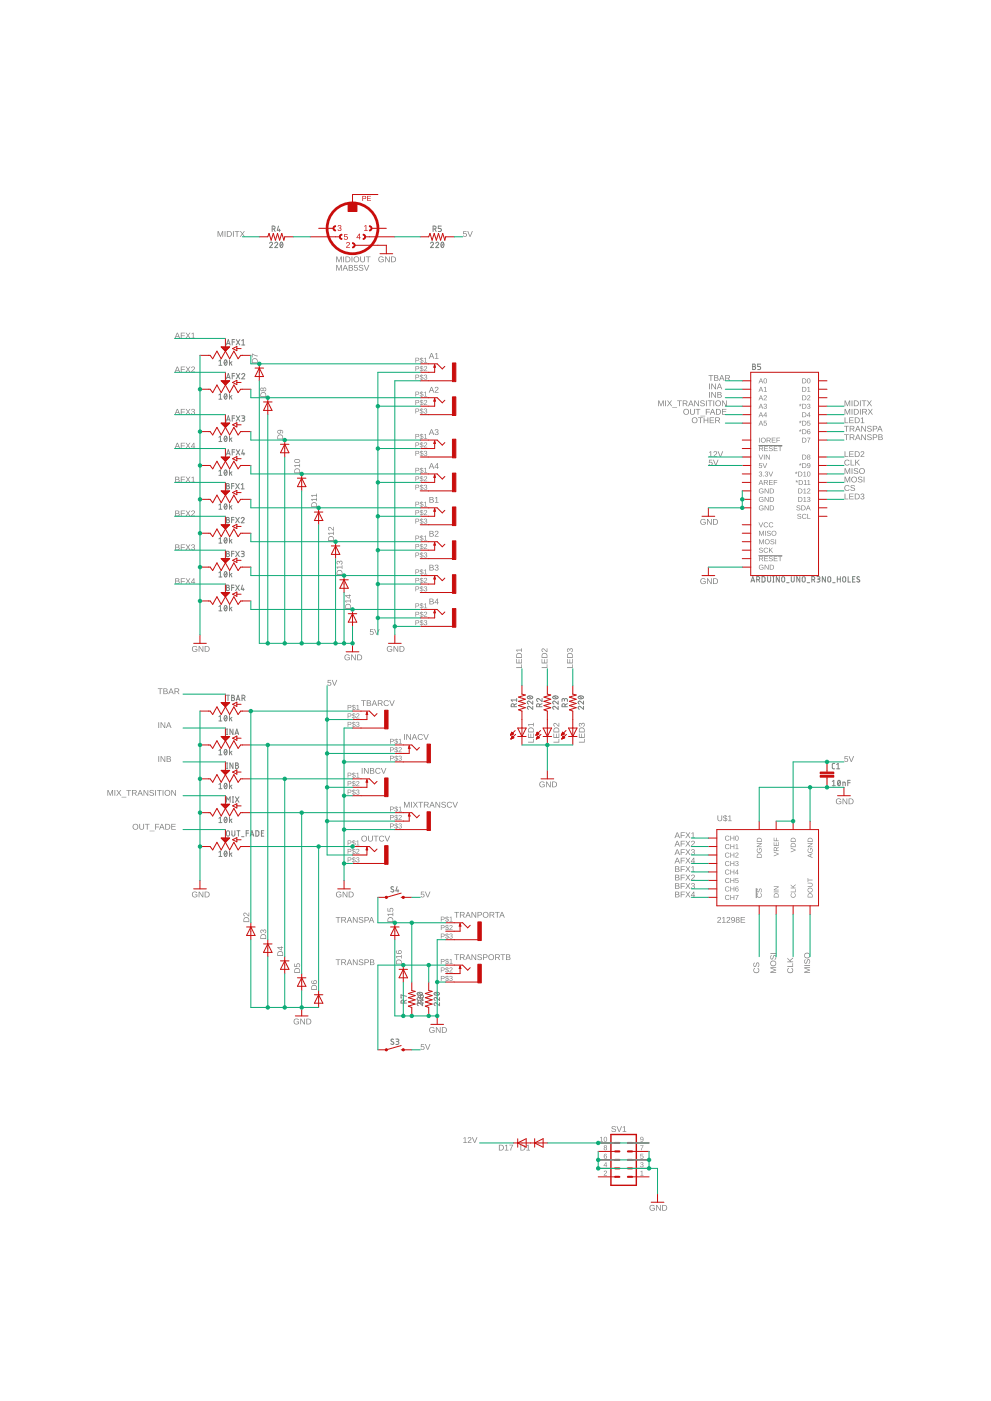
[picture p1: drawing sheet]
<svg xmlns="http://www.w3.org/2000/svg" width="297mm" height="420mm" viewBox="0 0 297 420" stroke-linecap="round" stroke-linejoin="round" font-family="sans-serif">
<g fill="#808080">
<path d="M100.8 79.5h.3l.5 1.4 .6-1.4h.3v1.7h-.3l.1-1.5-.6 1.5-.7-1.5v1.5h-.2zM103.4 79.5h.2l.7 1.7h-.2l-.2-.5h-.8l-.2 .5h-.2zM103.5 79.6l-.3 .9h.6zM104.5 79.5l1.2 .1v.4l-.3 .3a.47 .47 0 0 1 .4 .5 .47 .47 0 0 1-.6 .4h-.7zM104.8 79.7v.5l.7-.2-.1-.3zM104.8 80.4v.6l.8-.2-.2-.4zM106.2 79.5h1v.2h-.8v.5a.59 .59 0 0 1 .8 .3 .59 .59 0 0 1-.4 .8 .59 .59 0 0 1-.7-.5h.2a.38 .38 0 0 0 .6 .1 .38 .38 0 0 0 0-.5 .38 .38 0 0 0-.5 0h-.3zM107.7 79.6a.8 .8 0 0 1 1.2 .2l-.2 .1a.4 .4 0 0 0-.5-.3 .4 .4 0 0 0-.3 .5h.1a.66 .66 0 0 1 .7 .2 .66 .66 0 0 1 0 .8l-.8 .1-.3-.2-.1-.2 .2-.1a.46 .46 0 0 0 .6 .4 .46 .46 0 0 0 .3-.6l-.7-.2a.42 .42 0 0 1-.3-.3 .42 .42 0 0 1 .1-.4zM109.1 79.5h.2l.6 1.5 .6-1.5h.2l-.7 1.7h-.2z"/>
<path d="M57.8 194a.9 .9 0 0 1 1.3 .1l-.2 .1a.67 .67 0 0 0-1 0 .67 .67 0 0 0 .1 1 .67 .67 0 0 0 .9-.1v-.3h-.5v-.2h.8v.6a.94 .94 0 0 1-1.4 .1 .94 .94 0 0 1 0-1.3zM59.5 193.8h.3l.9 1.4v-1.4h.2v1.7h-.2l-1-1.5 .1 1.5h-.3zM61.4 193.8h.5a.86 .86 0 0 1 .9 .8 .86 .86 0 0 1-.8 .9h-.6zM61.6 193.9v1.4a.73 .73 0 0 0 1-.7 .73 .73 0 0 0-1-.7z"/>
<path d="M116.2 194a.9 .9 0 0 1 1.3 .1l-.2 .1a.67 .67 0 0 0-1 0 .67 .67 0 0 0 .1 1 .67 .67 0 0 0 1-.1v-.3h-.6v-.2h.8v.6a.94 .94 0 0 1-1.4 .1 .94 .94 0 0 1 0-1.3zM118 193.8h.2l1 1.4-.1-1.4h.3v1.7h-.3l-.9-1.5v1.5h-.2zM119.8 193.8h.5a.86 .86 0 0 1 .9 .8 .86 .86 0 0 1-.8 .9h-.6zM120 193.9v1.4a.73 .73 0 0 0 1-.7 .73 .73 0 0 0-1-.7z"/>
</g>
<g fill="none" stroke="#808080" stroke-width=".3">
<path d="M225.1 174.6l.5-1.7 .6 1.7M225.2 174.2h.8M226.8 173.8h.5a.46 .46 0 0 0 .4-.4 .46 .46 0 0 0-.4-.5h-.5v1.7M227.4 173.8l.3 .8M228.4 172.9l.6 .1 .3 .2v.9l-.3 .4-.6 .1zM230.1 172.9v1.2a.46 .46 0 0 0 .4 .5 .46 .46 0 0 0 .5-.5v-1.2M231.6 172.9h.4M231.6 174.6h.4M231.8 172.9v1.7M233.6 172.9v1.7l-.9-1.7v1.7M234.4 173.1h.7l.1 1a.46 .46 0 0 1-.5 .5 .46 .46 0 0 1-.4-.5zM235.8 174.8h.7"/>
<path d="M237.2 172.9v1.2a.44 .44 0 0 0 .4 .5 .44 .44 0 0 0 .5-.5v-1.2M239.7 172.9v1.7l-.9-1.7v1.7M240.6 173.1h.6l.1 1a.44 .44 0 0 1-.4 .5 .44 .44 0 0 1-.4-.5zM241.9 174.8h.8M243.3 173.8h.5a.46 .46 0 0 0 .4-.4 .46 .46 0 0 0-.4-.5h-.5v1.7M243.9 173.8l.3 .8M244.9 172.9h.5a.37 .37 0 0 1 .4 .4 .37 .37 0 0 1-.4 .4h-.4M245.3 173.7a.44 .44 0 0 1 .5 .4 .44 .44 0 0 1-.5 .5h-.4M247.4 172.9v1.7l-.9-1.7v1.7M248.2 173.1h.7l.1 1a.44 .44 0 0 1-.4 .5 .44 .44 0 0 1-.5-.5zM249.6 174.8h.7M251 173.7h.9"/>
<path d="M251 172.9v1.7M251.9 172.9v1.7M252.7 173.1h.7l.1 1a.46 .46 0 0 1-.5 .5 .46 .46 0 0 1-.4-.5zM254.2 172.9v1.7h.7M255.6 173.7h.5M256.3 172.9h-.7v1.7h.7M257.6 173.1a.41 .41 0 0 0-.6-.1 .41 .41 0 0 0-.1 .5l.6 .4a.44 .44 0 0 1 0 .7 .44 .44 0 0 1-.7-.3"/>
</g>
<path d="M161.9 234.6a.9 .9 0 0 1 1.3 .2h-.2a.67 .67 0 0 0-.9 .1 .67 .67 0 0 0 0 .9 .67 .67 0 0 0 1-.1v-.3h-.5v-.2h.7v.6a.94 .94 0 0 1-1.4 .1 .94 .94 0 0 1 0-1.3zM163.7 234.4h.2l1 1.5v-1.5h.2v1.7h-.3l-.9-1.5v1.5h-.2zM165.5 234.4h.5a.86 .86 0 0 1 1 .8 .86 .86 0 0 1-.9 .9h-.6zM165.7 234.6v1.3a.73 .73 0 0 0 1-.7 .73 .73 0 0 0-1-.6z" fill="#808080"/>
<path d="M158.2 208.9a.9 .9 0 0 1 1.4 .4 .88 .88 0 0 1-.8 .3 .88 .88 0 0 1-.7-.6zM158.4 208.8l.9 .7M159.7 211.8v.9l-.9-.7a.44 .44 0 0 0-.7 .1 .44 .44 0 0 0 .3 .6M159.7 210.2v1l-.9-.8a.44 .44 0 0 0-.7 .1 .44 .44 0 0 0 .3 .7M165.8 208.9a.9 .9 0 0 1 1.5 .4 .88 .88 0 0 1-.9 .3 .88 .88 0 0 1-.7-.6zM166 208.8l.9 .7M167.3 211.8v.9l-.9-.7a.44 .44 0 0 0-.7 .1 .44 .44 0 0 0 .3 .6M167.3 210.2v1l-.9-.8a.44 .44 0 0 0-.7 .1 .44 .44 0 0 0 .3 .7M173.4 208.9a.9 .9 0 0 1 1.5 .4 .88 .88 0 0 1-.9 .3 .88 .88 0 0 1-.7-.6zM173.7 208.8l.8 .7M174.9 211.8v.9l-.9-.7a.44 .44 0 0 0-.7 .1 .44 .44 0 0 0 .4 .6M174.9 210.2v1l-.9-.8a.44 .44 0 0 0-.7 .1 .44 .44 0 0 0 .4 .7" fill="none" stroke="#808080" stroke-width=".3"/>
<g fill="#808080">
<path d="M210.1 155.9a.9 .9 0 0 1 1.4 .1l-.2 .1a.67 .67 0 0 0-1 0 .67 .67 0 0 0 .1 1 .67 .67 0 0 0 .9-.1v-.3h-.5v-.2h.7v.6a.94 .94 0 0 1-1.3 .1 .94 .94 0 0 1-.1-1.3zM211.9 155.7h.3l.9 1.4v-1.4h.2v1.7h-.3l-.9-1.5v1.5h-.2zM213.7 155.7h.6a.86 .86 0 0 1 .9 .8 .86 .86 0 0 1-.8 .9h-.7zM214 155.8v1.4a.73 .73 0 0 0 1-.7 .73 .73 0 0 0-1-.7z"/>
<path d="M210.1 173.6a.9 .9 0 0 1 1.4 .2l-.2 .1a.67 .67 0 0 0-1 0 .67 .67 0 0 0 .1 1 .67 .67 0 0 0 .9-.1v-.3h-.5v-.2h.7v.6a.94 .94 0 0 1-1.3 .1 .94 .94 0 0 1-.1-1.4zM211.9 173.4h.3l.9 1.5v-1.5h.2v1.8h-.3l-.9-1.5v1.5h-.2zM213.7 173.4h.6a.86 .86 0 0 1 .9 .9 .86 .86 0 0 1-.8 .9h-.7zM214 173.6v1.4a.73 .73 0 0 0 1-.7 .73 .73 0 0 0-1-.7z"/>
<path d="M57.8 267.6a.9 .9 0 0 1 1.3 .2h-.2a.67 .67 0 0 0-1 .1 .67 .67 0 0 0 .1 .9 .67 .67 0 0 0 .9 0v-.3h-.5v-.2h.8v.6a.94 .94 0 0 1-1.4 .1 .94 .94 0 0 1 0-1.4zM59.5 267.4h.3l.9 1.5v-1.5h.2v1.7h-.2l-1-1.4 .1 1.4h-.3zM61.4 267.4h.5a.86 .86 0 0 1 .9 .8 .86 .86 0 0 1-.8 .9h-.6zM61.6 267.6v1.3a.73 .73 0 0 0 1-.6 .73 .73 0 0 0-1-.7z"/>
<path d="M100.9 267.6a.9 .9 0 0 1 1.4 .2h-.2a.67 .67 0 0 0-1 .1 .67 .67 0 0 0 .1 .9 .67 .67 0 0 0 .9 0v-.3h-.5v-.2h.7v.6a.94 .94 0 0 1-1.3 .1 .94 .94 0 0 1-.1-1.4zM102.7 267.4h.3l.9 1.5v-1.5h.2v1.7h-.3l-.9-1.4v1.4h-.2zM104.5 267.4h.6a.86 .86 0 0 1 .9 .8 .86 .86 0 0 1-.8 .9h-.7zM104.8 267.6v1.3a.73 .73 0 0 0 1-.6 .73 .73 0 0 0-1-.7z"/>
<path d="M88.2 305.7a.9 .9 0 0 1 1.4 .2h-.2a.67 .67 0 0 0-1 .1 .67 .67 0 0 0 .1 .9 .67 .67 0 0 0 .9 0v-.3h-.5v-.2h.7v.5a.94 .94 0 0 1-1.3 .1 .94 .94 0 0 1-.1-1.3zM90 305.5h.3l.9 1.5v-1.5h.2v1.7h-.3l-.9-1.4v1.4h-.2zM91.8 305.5h.6a.86 .86 0 0 1 .9 .8 .86 .86 0 0 1-.8 .9h-.7zM92.1 305.7v1.3a.73 .73 0 0 0 1-.6 .73 .73 0 0 0-1-.7z"/>
<path d="M103.5 196.5a.9 .9 0 0 1 1.3 .2h-.2a.67 .67 0 0 0-.9 .1 .67 .67 0 0 0 0 .9 .67 .67 0 0 0 1 0v-.4h-.6v-.2h.8v.6a.94 .94 0 0 1-1.4 .1 .94 .94 0 0 1 0-1.3zM105.3 196.3h.2l1 1.5-.1-1.5h.3v1.7h-.3l-.9-1.5v1.5h-.2zM107.1 196.3h.5a.86 .86 0 0 1 .9 .8 .86 .86 0 0 1-.8 .9h-.6zM107.3 196.5v1.3a.73 .73 0 0 0 1-.7 .73 .73 0 0 0-1-.6z"/>
<path d="M128.9 308.2a.9 .9 0 0 1 1.3 .2l-.2 .1a.67 .67 0 0 0-1 0 .67 .67 0 0 0 .1 1 .67 .67 0 0 0 1-.1v-.3h-.6v-.2h.8v.6a.94 .94 0 0 1-1.4 .1 .94 .94 0 0 1 0-1.4zM130.7 308h.2l1 1.5-.1-1.5h.3v1.8h-.3l-.9-1.5v1.5h-.2zM132.5 308h.5a.86 .86 0 0 1 .9 .9 .86 .86 0 0 1-.8 .9h-.6zM132.7 308.2v1.4a.73 .73 0 0 0 1-.7 .73 .73 0 0 0-1-.7z"/>
<path d="M215.2 275.1a.59 .59 0 0 1 .9 .3 .59 .59 0 0 1-.5 .8l-.4 .4h.9v.1h-1.1l.7-.9a.34 .34 0 0 0 .1-.6 .34 .34 0 0 0-.6 .3l-.2-.1zM216.5 275.3l.6-.3v1.6h.4v.1h-1.1v-.1h.5v-1.4l-.4 .3zM217.9 275.1a.59 .59 0 0 1 .9 .3 .59 .59 0 0 1-.5 .8l-.3 .4h.9v.1h-1.1l.7-.9a.34 .34 0 0 0 0-.6 .34 .34 0 0 0-.5 .3l-.2-.1zM219.3 275.1a.84 .84 0 0 1 1.1 .6 .84 .84 0 0 1-.7 1.1l-.5-.4 .6 .1 .3-.6a.55 .55 0 0 1-.8 .1 .55 .55 0 0 1 0-.9zM219.3 275.6a.4 .4 0 0 0 .8 0 .4 .4 0 0 0-.8 0zM220.7 275.1a.5 .5 0 0 1 .8 0 .5 .5 0 0 1-.2 .7 .49 .49 0 0 1 .2 .8 .49 .49 0 0 1-.8 0 .49 .49 0 0 1 .2-.8l-.3-.2zM220.8 275.4a.32 .32 0 0 0 .6 0 .32 .32 0 0 0-.6 0zM220.8 276.3a.36 .36 0 0 0 .7 0 .36 .36 0 0 0-.7 0zM222 275h1.3v.2h-1.1v.6h1v.1h-1v.6h1.2v.2h-1.4z"/>
<path d="M250.8 239.7a.9 .9 0 0 1 1.3 .1l-.2 .1a.67 .67 0 0 0-1 0 .67 .67 0 0 0 .1 1 .67 .67 0 0 0 1-.1v-.3h-.6v-.2h.8v.6a.94 .94 0 0 1-1.4 .1 .94 .94 0 0 1 0-1.3zM252.6 239.5h.2l1 1.4-.1-1.4h.3v1.7h-.3l-.9-1.5v1.5h-.2zM254.4 239.5h.5a.86 .86 0 0 1 .9 .8 .86 .86 0 0 1-.8 .9h-.6zM254.6 239.7v1.3a.73 .73 0 0 0 1-.7 .73 .73 0 0 0-1-.6z"/>
</g>
<path d="M249.5 234.4l.4-.4v1.6M249.5 235.6h.9M251.2 234.1l.2-.1a.83 .83 0 0 1 .5 .8 .83 .83 0 0 1-.5 .8l-.4-.8zM251.8 234.4l-.7 .9M252.6 235.6v-1l.7 .1 .1 .9M254.1 234.7h.7M254.8 234h-.7v1.6" fill="none" stroke="#808080" stroke-width=".3"/>
<path d="M113.6 77.1a.9 .9 0 0 1 1.4 .2l-.2 .1a.67 .67 0 0 0-1 0 .67 .67 0 0 0 .1 1 .67 .67 0 0 0 .9-.1v-.3h-.5v-.2h.7v.6a.94 .94 0 0 1-1.3 .1 .94 .94 0 0 1-.1-1.4zM115.4 76.9h.3l.9 1.5v-1.5h.2v1.7h-.3l-.9-1.4v1.4h-.2zM117.2 76.9h.6a.86 .86 0 0 1 .9 .8 .86 .86 0 0 1-.8 .9h-.7zM117.5 77.1v1.4a.73 .73 0 0 0 1-.7 .73 .73 0 0 0-1-.7z" fill="#808080"/>
<path d="M80.8 73a.44 .44 0 0 1 .6-.3 .44 .44 0 0 1 .2 .6l-.8 1h.9M82.3 73a.45 .45 0 0 1 .7-.3 .45 .45 0 0 1 .1 .6l-.8 1h.9M84.1 72.7l.1-.1a.83 .83 0 0 1 .6 .8 .83 .83 0 0 1-.6 .8l-.3-.8zM84.7 73l-.7 .9M129 73a.44 .44 0 0 1 .7-.4 .44 .44 0 0 1 .1 .7l-.8 1h.9M130.6 73a.44 .44 0 0 1 .6-.4 .44 .44 0 0 1 .2 .7l-.8 1h.9M132.4 72.7l.1-.1a.83 .83 0 0 1 .6 .8 .83 .83 0 0 1-.6 .8l-.3-.5zM133 73l-.8 .9" fill="none" stroke="#808080" stroke-width=".3"/>
<path d="M194.9 361.6a.9 .9 0 0 1 1.4 .1l-.3 .1a.67 .67 0 0 0-.9 0 .67 .67 0 0 0 0 1 .67 .67 0 0 0 1-.1v-.3h-.5v-.2h.7v.6a.94 .94 0 0 1-1.3 .1 .94 .94 0 0 1-.1-1.3zM196.7 361.4h.3l.9 1.4v-1.4h.2v1.7h-.3l-.9-1.5v1.5h-.2zM198.5 361.4h.6a.86 .86 0 0 1 .9 .8 .86 .86 0 0 1-.9 .9h-.6zM198.7 361.6v1.3a.73 .73 0 0 0 1-.7 .73 .73 0 0 0-1-.6z" fill="#808080"/>
<path d="M125.1 297.8a.89 .89 0 0 1 1.5 .4 .89 .89 0 0 1-1.5-.3zM125.4 297.7l.9 .7M126.7 299.1v.9l-.9-.7a.44 .44 0 0 0-.8 .1 .44 .44 0 0 0 .4 .6M130.2 297.8a.89 .89 0 0 1 1.5 .4 .89 .89 0 0 1-1.6-.3zM130.5 297.7l.9 .7M131.7 299.1v.9l-.9-.7a.44 .44 0 0 0-.7 .1 .44 .44 0 0 0 .4 .6M126.7 300.7v.9l-.9-.8a.44 .44 0 0 0-.8 .2 .44 .44 0 0 0 .4 .6M131.7 300.7v.9l-.9-.8a.44 .44 0 0 0-.7 .2 .44 .44 0 0 0 .4 .6" fill="none" stroke="#808080" stroke-width=".3"/>
<path d="M100.8 76.9h.3l.5 1.5 .6-1.5h.3v1.7h-.3l.1-1.5-.6 1.5-.7-1.5v1.5h-.2zM102.9 76.9h.2v1.7h-.2zM103.6 76.9h.5a.86 .86 0 0 1 .9 .8 .86 .86 0 0 1-.8 .9h-.6zM103.8 77.1v1.4a.73 .73 0 0 0 1-.7 .73 .73 0 0 0-1-.7zM105.4 76.9h.2v1.7h-.2zM105.9 77.8a.9 .9 0 0 1 1.8 0 .9 .9 0 0 1-1.8 0zM106.1 77.8a.67 .67 0 0 0 1.3 0 .67 .67 0 0 0-1.3 0zM108 76.9h.2v1.1a.48 .48 0 0 0 .5 .5 .48 .48 0 0 0 .5-.5v-1.1h.2v1.1a.71 .71 0 0 1-.7 .7 .71 .71 0 0 1-.7-.7zM109.6 76.9h1.5v.2h-.6v1.5h-.3v-1.5h-.6z" fill="#808080"/>
<g fill="none" stroke="#808080" stroke-width=".3">
<path d="M65.6 108.3l.5-.4v1.7M65.6 118.4l.5-.3v1.6M65.6 109.6h.9M65.6 119.7h.9M67.4 108l.1-.1a.81 .81 0 0 1 .6 .8 .81 .81 0 0 1-.6 .8l-.3-.8zM67.4 118.2l.1-.1a.81 .81 0 0 1 .6 .8 .81 .81 0 0 1-.6 .8l-.3-.8zM67.9 103.5l.5-1.7 .6 1.7M67.9 113.6l.5-1.6 .6 1.6M68 108.3l-.7 .9M68 118.4l-.7 1M68 103h.8M68 113.2h.8"/>
<path d="M68.8 107.9v1.7M68.8 118.1v1.6M69.1 108.8l.4 .8M69.1 118.9l.4 .8M69.5 108.5l-.7 .5M69.5 118.6l-.7 .6M69.6 102.6h.7M69.6 112.7h.7M70.3 101.8h-.7v1.7M70.3 112h-.7v1.6M70.8 101.8l1.1 1.7M70.8 112l1.1 1.6"/>
<path d="M71.9 101.8l-1.1 1.7M71.9 112l-1.1 1.6M72.5 112.4a.45 .45 0 0 1 .6-.4 .45 .45 0 0 1 .1 .7l-.7 .9h.9M72.5 102.2l.4-.4v1.7M72.5 103.5h.9M65.6 131.1l.5-.3v1.6M65.6 132.4h.9M67.4 130.9l.1-.1a.81 .81 0 0 1 .6 .8 .81 .81 0 0 1-.6 .8l-.3-.8zM67.9 126.3l.5-1.6 .6 1.6M67.9 136.5l.5-1.6 .6 1.6M68 131.1l-.7 .9M68 125.9h.8"/>
<path d="M68 136.1h.8M68.8 130.8v1.6M69.1 131.6l.4 .8M69.5 131.3l-.7 .6M69.6 125.4h.7M69.6 135.6h.7M70.3 124.7h-.7v1.6M70.3 134.9h-.7v1.6M70.8 124.7l1.1 1.6M70.8 134.9l1.1 1.6M71.9 124.7l-1.1 1.6M71.9 134.9l-1.1 1.6"/>
<path d="M72.5 124.7h.5a.36 .36 0 0 1 .4 .4 .36 .36 0 0 1-.4 .3h-.4M72.8 134.9l-.3 1.2h.9M72.9 125.4a.46 .46 0 0 1 .5 .5 .46 .46 0 0 1-.5 .4h-.4M73.1 135.7v.8M65.6 141.3l.5-.4v1.7M65.6 151.5l.5-.4v1.6M65.6 142.6h.9M65.6 152.7h.9M67.4 141.1l.1-.1a.81 .81 0 0 1 .6 .8 .81 .81 0 0 1-.6 .7l-.3-.7zM67.4 151.2l.1-.1a.81 .81 0 0 1 .6 .8 .81 .81 0 0 1-.6 .8l-.3-.8zM67.9 145h.4a.36 .36 0 0 1 .4 .4 .36 .36 0 0 1-.4 .3 .44 .44 0 0 1 .5 .5 .44 .44 0 0 1-.5 .4h-.4zM67.9 155.2h.4a.36 .36 0 0 1 .4 .3 .36 .36 0 0 1-.4 .4 .44 .44 0 0 1 .5 .4 .44 .44 0 0 1-.5 .5h-.4z"/>
<path d="M67.9 145.7h.4M67.9 155.9h.4M68 141.3l-.7 .9M68 151.5l-.7 .9M68.8 140.9v1.7M68.8 151.1v1.6M69.1 141.8l.4 .8M69.1 152l.4 .7M69.4 145.7h.7M69.4 155.9h.7M69.5 141.5l-.7 .5M69.5 151.6l-.7 .6"/>
<path d="M70.1 145h-.7v1.6M70.1 155.2h-.7v1.6M70.6 145l1.1 1.6M70.6 155.2l1.1 1.6M71.7 145l-1.1 1.6M71.7 155.2l-1.1 1.6M72.3 155.5a.44 .44 0 0 1 .6-.3 .44 .44 0 0 1 .2 .7l-.8 .9h.9M72.3 146.6h.9M72.3 145.4l.4-.4v1.6M65.6 161.6l.5-.3v1.6M65.6 171.8l.5-.4v1.6M65.6 162.9h.9"/>
<path d="M65.6 173h.9M67.4 161.4l.1-.1a.81 .81 0 0 1 .6 .8 .81 .81 0 0 1-.6 .8l-.3-.8zM67.4 171.5l.1-.1a.81 .81 0 0 1 .6 .8 .81 .81 0 0 1-.6 .8l-.3-.8zM67.9 165.3h.4a.36 .36 0 0 1 .4 .4 .36 .36 0 0 1-.4 .4 .44 .44 0 0 1 .5 .4 .44 .44 0 0 1-.5 .4h-.4zM67.9 175.5h.4a.37 .37 0 0 1 .4 .3 .37 .37 0 0 1-.4 .4 .44 .44 0 0 1 .5 .5 .44 .44 0 0 1-.5 .4h-.4zM67.9 166.1h.4M67.9 176.2h.4M68 161.6l-.7 .9M68 171.8l-.7 .9M68.8 161.3v1.6M68.8 171.4v1.6M69.1 162.1l.4 .8"/>
<path d="M69.1 172.3l.4 .7M69.4 166.1h.7M69.4 176.2h.7M69.5 161.8l-.7 .5M69.5 172l-.7 .5M70.1 165.3h-.7v1.6M70.1 175.5h-.7v1.6M70.6 165.3l1.1 1.6M70.6 175.5l1.1 1.6M71.7 165.3l-1.1 1.6M71.7 175.5l-1.1 1.6M72.3 165.3h.5a.36 .36 0 0 1 .4 .4 .36 .36 0 0 1-.4 .4h-.3"/>
<path d="M72.7 175.5l-.4 1.2h.9M72.7 166.1a.44 .44 0 0 1 .5 .4 .44 .44 0 0 1-.5 .4h-.4M72.9 176.4v.7M65.6 181.9l.5-.3v1.6M65.6 183.2h.9M67.4 181.7l.1-.1a.81 .81 0 0 1 .6 .8 .81 .81 0 0 1-.6 .8l-.3-.8zM68 181.9l-.7 .9M68.8 181.6v1.6M69.1 182.4l.4 .8M69.5 182.1l-.7 .6"/>
</g>
<g fill="#808080">
<path d="M124.5 112.4h.6a.45 .45 0 0 1 .6 .4 .45 .45 0 0 1-.5 .5h-.5v.5h-.2zM124.7 112.5v.6l.7-.1-.1-.4zM126 112.5a.49 .49 0 0 1 .5-.2 .49 .49 0 0 1 .4 .4l-.5-.2v.5l.4 .2a.4 .4 0 0 1 .1 .4 .4 .4 0 0 1-.5 .2l-.1 .2-.5-.6 .5 .3v-.5l-.4-.3zM126.4 113.2v.5l.3-.3zM126.1 112.6v.3l.2 .1v-.5zM127.2 112.5a.43 .43 0 0 1 .7-.1 .43 .43 0 0 1-.2 .7 .39 .39 0 0 1 .4 .5 .39 .39 0 0 1-.5 .3l-.5-.3 .1-.2a.3 .3 0 0 0 .4 .3 .3 .3 0 0 0 .2-.5l-.4-.2a.29 .29 0 0 0 .4-.1 .29 .29 0 0 0-.2-.4 .29 .29 0 0 0-.3 .2h-.2z"/>
<path d="M124.5 107.3h.6a.45 .45 0 0 1 .6 .4 .45 .45 0 0 1-.5 .5h-.5v.6h-.2zM124.7 107.5v.5l.7-.1-.1-.4zM126 107.4a.49 .49 0 0 1 .5-.2 .49 .49 0 0 1 .4 .5l-.5-.2v.4l.4 .2a.4 .4 0 0 1 .1 .5 .4 .4 0 0 1-.5 .1l-.1 .2-.5-.5 .5 .2v-.5l-.4-.3zM126.4 108.1v.5l.3-.2zM126.1 107.5v.3l.2 .1v-.4zM127.2 107.5l.5-.2v1.3l.3 .2h-.9l.4-.2v-1.1l-.3 .2z"/>
<path d="M124.5 109.8h.6a.45 .45 0 0 1 .6 .5 .45 .45 0 0 1-.5 .4h-.5v.6h-.2zM124.7 110v.6l.7-.2-.1-.4zM126 110a.49 .49 0 0 1 .5-.3 .49 .49 0 0 1 .4 .5l-.5-.2v.5l.4 .1a.4 .4 0 0 1 .1 .5 .4 .4 0 0 1-.5 .2l-.1 .2-.5-.6 .5 .2v-.5l-.4-.3zM126.4 110.6v.5l.3-.2zM126.1 110.1v.2l.2 .1v-.4zM127.2 109.9a.5 .5 0 0 1 .8 .2 .5 .5 0 0 1-.4 .7l-.3 .3h.7v.2h-.9l.6-.8a.28 .28 0 0 0 0-.5 .28 .28 0 0 0-.4 .2h-.2z"/>
<path d="M129.2 105.9h.3l.7 1.7h-.3l-.2-.5h-.7l-.2 .5h-.3zM129.3 106.1l-.3 .8h.7zM130.4 106.2l.6-.3v1.5h.4v.2h-1v-.2h.4v-1.3l-.4 .3z"/>
<path d="M124.5 122.5h.6a.45 .45 0 0 1 .6 .5 .45 .45 0 0 1-.5 .4h-.5v.6h-.2zM124.7 122.7v.6l.7-.2-.1-.4zM126 122.7a.49 .49 0 0 1 .5-.3 .49 .49 0 0 1 .4 .5l-.5-.2v.5l.4 .1a.4 .4 0 0 1 .1 .5 .4 .4 0 0 1-.5 .2l-.1 .2-.5-.6 .5 .2v-.5l-.4-.3zM126.4 123.3v.5l.3-.2zM126.1 122.8v.2l.2 .1v-.4zM127.2 122.6a.43 .43 0 0 1 .7 0 .43 .43 0 0 1-.2 .7 .39 .39 0 0 1 .4 .4 .39 .39 0 0 1-.5 .3l-.5-.2 .1-.2a.3 .3 0 0 0 .4 .3 .3 .3 0 0 0 .2-.5l-.4-.2a.29 .29 0 0 0 .4-.2 .29 .29 0 0 0-.2-.4 .29 .29 0 0 0-.3 .3h-.2z"/>
<path d="M124.5 117.5h.6a.45 .45 0 0 1 .6 .4 .45 .45 0 0 1-.5 .4h-.5v.6h-.2zM124.7 117.6v.6l.7-.1-.1-.5zM126 117.6a.49 .49 0 0 1 .5-.2 .49 .49 0 0 1 .4 .4l-.5-.2v.5l.4 .2a.4 .4 0 0 1 .1 .4 .4 .4 0 0 1-.5 .2l-.1 .2-.5-.6 .5 .2v-.5l-.4-.2zM126.4 118.3v.4l.3-.2zM126.1 117.7v.2l.2 .2v-.5zM127.2 117.7l.5-.2v1.3l.3 .1h-.9l.4-.1v-1.2l-.3 .3z"/>
<path d="M124.5 120h.6a.45 .45 0 0 1 .6 .4 .45 .45 0 0 1-.5 .5h-.5v.6h-.2zM124.7 120.2v.5l.7-.1-.1-.4zM126 120.1a.49 .49 0 0 1 .5-.2 .49 .49 0 0 1 .4 .5l-.5-.2v.4l.4 .2a.4 .4 0 0 1 .1 .5 .4 .4 0 0 1-.5 .1l-.1 .2-.5-.5 .5 .2v-.5l-.4-.3zM126.4 120.8v.5l.3-.2zM126.1 120.2v.3l.2 .1v-.4zM127.2 120.1a.5 .5 0 0 1 .8 .2 .5 .5 0 0 1-.4 .7l-.3 .3h.7v.2h-.9l.6-.9a.28 .28 0 0 0 0-.5 .28 .28 0 0 0-.4 .3h-.2z"/>
<path d="M129.2 116h.3l.7 1.8h-.3l-.2-.5h-.7l-.2 .5h-.3zM129.3 116.2l-.3 .9h.7zM130.5 116.1a.59 .59 0 0 1 .9 .3 .59 .59 0 0 1-.5 .8l-.4 .4h.9v.2h-1.1l.7-1a.34 .34 0 0 0 .1-.6 .34 .34 0 0 0-.6 .3h-.2z"/>
<path d="M124.5 135.2h.6a.45 .45 0 0 1 .6 .5 .45 .45 0 0 1-.5 .4h-.5v.6h-.2zM124.7 135.4v.6l.7-.2-.1-.4zM126 135.4a.49 .49 0 0 1 .5-.3 .49 .49 0 0 1 .4 .5l-.5-.2v.5l.4 .1a.4 .4 0 0 1 .1 .5 .4 .4 0 0 1-.5 .2l-.1 .1-.5-.5 .5 .2v-.5l-.4-.3zM126.4 136v.5l.3-.2zM126.1 135.5v.2l.2 .1v-.4zM127.2 135.3a.43 .43 0 0 1 .7 0 .43 .43 0 0 1-.2 .6 .39 .39 0 0 1 .4 .5 .39 .39 0 0 1-.5 .3l-.5-.2 .1-.2a.3 .3 0 0 0 .4 .3 .3 .3 0 0 0 .2-.5l-.4-.2a.29 .29 0 0 0 .4-.2 .29 .29 0 0 0-.2-.4 .29 .29 0 0 0-.3 .3h-.2z"/>
<path d="M124.5 130.2h.6a.45 .45 0 0 1 .6 .4 .45 .45 0 0 1-.5 .4h-.5v.6h-.2zM124.7 130.3v.6l.7-.1-.1-.5zM126 130.3a.49 .49 0 0 1 .5-.2 .49 .49 0 0 1 .4 .4l-.5-.2v.5l.4 .2a.4 .4 0 0 1 .1 .4 .4 .4 0 0 1-.5 .2l-.1 .2-.5-.6 .5 .2v-.5l-.4-.2zM126.4 131v.4l.3-.2zM126.1 130.4v.2l.2 .2v-.5zM127.2 130.4l.5-.2v1.3l.3 .1h-.9l.4-.1v-1.2l-.3 .3z"/>
<path d="M124.5 132.7h.6a.45 .45 0 0 1 .6 .4 .45 .45 0 0 1-.5 .5h-.5v.6h-.2zM124.7 132.8v.6l.7-.1-.1-.4zM126 132.8a.49 .49 0 0 1 .5-.2 .49 .49 0 0 1 .4 .4l-.5-.1v.4l.4 .2a.4 .4 0 0 1 .1 .5 .4 .4 0 0 1-.5 .1l-.1 .2-.5-.5 .5 .2v-.5l-.4-.3zM126.4 133.5v.5l.3-.3zM126.1 132.9v.3l.2 .1v-.4zM127.2 132.8a.5 .5 0 0 1 .8 .2 .5 .5 0 0 1-.4 .7l-.3 .3h.7v.2h-.9l.6-.9a.28 .28 0 0 0 0-.5 .28 .28 0 0 0-.4 .3h-.2z"/>
<path d="M129.2 128.7h.3l.7 1.8h-.3l-.2-.5h-.7l-.2 .5h-.3zM129.3 128.9l-.3 .9h.7zM130.5 128.8a.5 .5 0 0 1 .8 0 .5 .5 0 0 1-.3 .8 .53 .53 0 0 1 .1 .9 .53 .53 0 0 1-.8-.5h.2a.35 .35 0 0 0 .5 .3 .35 .35 0 0 0 .1-.5l-.4-.1v-.2a.33 .33 0 0 0 .5-.2 .33 .33 0 0 0-.3-.4 .33 .33 0 0 0-.4 .3h-.2z"/>
<path d="M124.5 145.4h.6a.45 .45 0 0 1 .6 .4 .45 .45 0 0 1-.5 .5h-.5v.6h-.2zM124.7 145.5v.6l.7-.1-.1-.4zM126 145.5a.49 .49 0 0 1 .5-.2 .49 .49 0 0 1 .4 .4l-.5-.1v.4l.4 .2a.4 .4 0 0 1 .1 .5 .4 .4 0 0 1-.5 .1l-.1 .2-.5-.5 .5 .2v-.5l-.4-.3zM126.4 146.2v.5l.3-.3zM126.1 145.6v.3l.2 .1v-.4zM127.2 145.5a.43 .43 0 0 1 .7-.1 .43 .43 0 0 1-.2 .7 .39 .39 0 0 1 .4 .5 .39 .39 0 0 1-.5 .3l-.5-.2 .1-.2a.3 .3 0 0 0 .4 .2 .3 .3 0 0 0 .2-.4l-.4-.3a.29 .29 0 0 0 .4-.1 .29 .29 0 0 0-.2-.4 .29 .29 0 0 0-.3 .3l-.2-.1z"/>
<path d="M124.5 140.3h.6a.45 .45 0 0 1 .6 .5 .45 .45 0 0 1-.5 .4h-.5v.6h-.2zM124.7 140.5v.5l.7-.1-.1-.4zM126 140.4a.49 .49 0 0 1 .5-.2 .49 .49 0 0 1 .4 .5l-.5-.2v.4l.4 .2a.4 .4 0 0 1 .1 .5 .4 .4 0 0 1-.5 .2l-.1 .1-.5-.5 .5 .2v-.5l-.4-.3zM126.4 141.1v.5l.3-.2zM126.1 140.5v.3l.2 .1v-.4zM127.2 140.5l.5-.2v1.3l.3 .2h-.9l.4-.2v-1.1l-.3 .2z"/>
<path d="M124.5 142.8h.6a.45 .45 0 0 1 .6 .5 .45 .45 0 0 1-.5 .4h-.5v.6h-.2zM124.7 143v.6l.7-.1-.1-.5zM126 143a.49 .49 0 0 1 .5-.2 .49 .49 0 0 1 .4 .4l-.5-.2v.5l.4 .2a.4 .4 0 0 1 .1 .4 .4 .4 0 0 1-.5 .2l-.1 .2-.5-.6 .5 .2v-.5l-.4-.2zM126.4 143.7v.4l.3-.2zM126.1 143.1v.2l.2 .2v-.5zM127.2 142.9a.5 .5 0 0 1 .8 .3 .5 .5 0 0 1-.4 .6l-.3 .4h.7v.1h-.9l.6-.8a.28 .28 0 0 0 0-.5 .28 .28 0 0 0-.4 .2h-.2z"/>
<path d="M129.2 138.9h.3l.7 1.7h-.3l-.2-.5h-.7l-.2 .5h-.3zM129.3 139.1l-.3 .8h.7zM131 138.9h.3v1.1h.2l-.2 .2v.4h-.3v-.4h-.8zM131 139.1l-.6 .9h.6z"/>
<path d="M124.5 155.5h.6a.45 .45 0 0 1 .6 .5 .45 .45 0 0 1-.5 .4h-.5v.6h-.2zM124.7 155.7v.6l.7-.1-.1-.5zM126 155.7a.49 .49 0 0 1 .5-.3 .49 .49 0 0 1 .4 .5l-.5-.2v.5l.4 .1a.4 .4 0 0 1 .1 .5 .4 .4 0 0 1-.5 .2l-.1 .2-.5-.6 .5 .2v-.5l-.4-.2zM126.4 156.4v.4l.3-.2zM126.1 155.8v.2l.2 .2v-.5zM127.2 155.6a.43 .43 0 0 1 .7 0 .43 .43 0 0 1-.2 .7 .39 .39 0 0 1 .4 .4 .39 .39 0 0 1-.5 .3l-.5-.2 .1-.2a.3 .3 0 0 0 .4 .3 .3 .3 0 0 0 .2-.5l-.4-.2a.29 .29 0 0 0 .4-.2 .29 .29 0 0 0-.2-.3 .29 .29 0 0 0-.3 .2h-.2z"/>
<path d="M124.5 150.5h.6a.45 .45 0 0 1 .6 .4 .45 .45 0 0 1-.5 .5h-.5v.5h-.2zM124.7 150.6v.6l.7-.1-.1-.4zM126 150.6a.49 .49 0 0 1 .5-.2 .49 .49 0 0 1 .4 .4l-.5-.2v.5l.4 .2a.4 .4 0 0 1 .1 .4 .4 .4 0 0 1-.5 .2l-.1 .2-.5-.6 .5 .3v-.6l-.4-.2zM126.4 151.3v.5l.3-.3zM126.1 150.7v.2l.2 .2v-.5zM127.2 150.7l.5-.2v1.3l.3 .1h-.9l.4-.1v-1.2l-.3 .3z"/>
<path d="M124.5 153h.6a.45 .45 0 0 1 .6 .4 .45 .45 0 0 1-.5 .5h-.5v.6h-.2zM124.7 153.2v.5l.7-.1-.1-.4zM126 153.1a.49 .49 0 0 1 .5-.2 .49 .49 0 0 1 .4 .5l-.5-.2v.4l.4 .2a.4 .4 0 0 1 .1 .5 .4 .4 0 0 1-.5 .2l-.1 .1-.5-.5 .5 .2v-.5l-.4-.3zM126.4 153.8v.5l.3-.2zM126.1 153.2v.3l.2 .1v-.4zM127.2 153.1a.5 .5 0 0 1 .8 .2 .5 .5 0 0 1-.4 .7l-.3 .3h.7v.2h-.9l.6-.9a.28 .28 0 0 0 0-.4 .28 .28 0 0 0-.4 .2h-.2z"/>
<path d="M128.7 149.1l1.2 .1v.4l-.3 .3a.47 .47 0 0 1 .4 .5 .47 .47 0 0 1-.6 .4h-.7zM128.9 149.2v.6l.8-.2-.1-.3zM128.9 150v.6l.9-.2-.2-.4zM130.4 149.3l.6-.2v1.5h.4v.2h-1v-.2h.4v-1.3l-.4 .2z"/>
<path d="M124.5 165.7h.6a.45 .45 0 0 1 .6 .4 .45 .45 0 0 1-.5 .5h-.5v.6h-.2zM124.7 165.9v.5l.7-.1-.1-.4zM126 165.8a.49 .49 0 0 1 .5-.2 .49 .49 0 0 1 .4 .5l-.5-.2v.4l.4 .2a.4 .4 0 0 1 .1 .5 .4 .4 0 0 1-.5 .2l-.1 .1-.5-.5 .5 .2v-.5l-.4-.3zM126.4 166.5v.5l.3-.2zM126.1 165.9v.3l.2 .1v-.4zM127.2 165.8a.43 .43 0 0 1 .7 0 .43 .43 0 0 1-.2 .6 .39 .39 0 0 1 .4 .5 .39 .39 0 0 1-.5 .3l-.5-.2 .1-.2a.3 .3 0 0 0 .4 .2 .3 .3 0 0 0 .2-.4l-.4-.3a.29 .29 0 0 0 .4-.1 .29 .29 0 0 0-.2-.4 .29 .29 0 0 0-.3 .3h-.2z"/>
<path d="M124.5 160.6h.6a.45 .45 0 0 1 .6 .5 .45 .45 0 0 1-.5 .4h-.5v.6h-.2zM124.7 160.8v.6l.7-.2-.1-.4zM126 160.8a.49 .49 0 0 1 .5-.3 .49 .49 0 0 1 .4 .5l-.5-.2v.5l.4 .1a.4 .4 0 0 1 .1 .5 .4 .4 0 0 1-.5 .2l-.1 .1-.5-.5 .5 .2v-.5l-.4-.3zM126.4 161.4v.5l.3-.2zM126.1 160.9v.2l.2 .1v-.4zM127.2 160.9l.5-.3v1.3l.3 .2h-.9l.4-.2v-1.1l-.3 .2z"/>
<path d="M124.5 163.2h.6a.45 .45 0 0 1 .6 .4 .45 .45 0 0 1-.5 .5h-.5v.5h-.2zM124.7 163.3v.6l.7-.1-.1-.4zM126 163.3a.49 .49 0 0 1 .5-.2 .49 .49 0 0 1 .4 .4l-.5-.2v.5l.4 .2a.4 .4 0 0 1 .1 .4 .4 .4 0 0 1-.5 .2l-.1 .2-.5-.6 .5 .3v-.6l-.4-.2zM126.4 164v.5l.3-.3zM126.1 163.4v.2l.2 .2v-.5zM127.2 163.2a.5 .5 0 0 1 .8 .3 .5 .5 0 0 1-.4 .6l-.3 .4h.7v.1h-.9l.6-.8a.28 .28 0 0 0 0-.5 .28 .28 0 0 0-.4 .2h-.2z"/>
<path d="M128.7 159.2l1.2 .2v.4l-.3 .2a.47 .47 0 0 1 .4 .6 .47 .47 0 0 1-.6 .3h-.7zM128.9 159.4v.5l.8-.1-.1-.3zM128.9 160.1v.6l.9-.1-.2-.4zM130.5 159.3a.59 .59 0 0 1 .9 .3 .59 .59 0 0 1-.5 .8l-.4 .3h.9v.2h-1.1l.7-.9a.34 .34 0 0 0 .1-.6 .34 .34 0 0 0-.6 .3l-.2-.1z"/>
<path d="M124.5 175.9h.6a.45 .45 0 0 1 .6 .4 .45 .45 0 0 1-.5 .5h-.5v.5h-.2zM124.7 176v.6l.7-.1-.1-.4zM126 176a.49 .49 0 0 1 .5-.2 .49 .49 0 0 1 .4 .4l-.5-.2v.5l.4 .2a.4 .4 0 0 1 .1 .4 .4 .4 0 0 1-.5 .2l-.1 .2-.5-.6 .5 .3v-.6l-.4-.2zM126.4 176.7v.5l.3-.3zM126.1 176.1v.2l.2 .2v-.5zM127.2 175.9a.43 .43 0 0 1 .7 0 .43 .43 0 0 1-.2 .7 .39 .39 0 0 1 .4 .5 .39 .39 0 0 1-.5 .3l-.5-.3 .1-.2a.3 .3 0 0 0 .4 .3 .3 .3 0 0 0 .2-.5l-.4-.2a.29 .29 0 0 0 .4-.1 .29 .29 0 0 0-.2-.4 .29 .29 0 0 0-.3 .2h-.2z"/>
<path d="M124.5 170.8h.6a.45 .45 0 0 1 .6 .4 .45 .45 0 0 1-.5 .5h-.5v.6h-.2zM124.7 170.9v.6l.7-.1-.1-.4zM126 170.9a.49 .49 0 0 1 .5-.2 .49 .49 0 0 1 .4 .4l-.5-.1v.4l.4 .2a.4 .4 0 0 1 .1 .5 .4 .4 0 0 1-.5 .1l-.1 .2-.5-.5 .5 .2v-.5l-.4-.3zM126.4 171.6v.5l.3-.3zM126.1 171v.3l.2 .1v-.4zM127.2 171l.5-.2v1.3l.3 .2h-.9l.4-.2v-1.1l-.3 .2z"/>
<path d="M124.5 173.3h.6a.45 .45 0 0 1 .6 .5 .45 .45 0 0 1-.5 .4h-.5v.6h-.2zM124.7 173.5v.6l.7-.2-.1-.4zM126 173.5a.49 .49 0 0 1 .5-.3 .49 .49 0 0 1 .4 .5l-.5-.2v.5l.4 .1a.4 .4 0 0 1 .1 .5 .4 .4 0 0 1-.5 .2l-.1 .1-.5-.5 .5 .2v-.5l-.4-.3zM126.4 174.1v.5l.3-.2zM126.1 173.6v.2l.2 .1v-.4zM127.2 173.4a.5 .5 0 0 1 .8 .2 .5 .5 0 0 1-.4 .7l-.3 .3h.7v.2h-.9l.6-.9a.28 .28 0 0 0 0-.4 .28 .28 0 0 0-.4 .2h-.2z"/>
<path d="M128.7 169.4l1.2 .2v.3l-.3 .3a.47 .47 0 0 1 .4 .6 .47 .47 0 0 1-.6 .3h-.7zM128.9 169.6v.5l.8-.2-.1-.3zM128.9 170.3v.6l.9-.2-.2-.4zM130.5 169.5a.5 .5 0 0 1 .8-.1 .5 .5 0 0 1-.3 .8 .53 .53 0 0 1 .1 1 .53 .53 0 0 1-.8-.6h.2a.35 .35 0 0 0 .5 .3 .35 .35 0 0 0 .1-.5l-.4-.1v-.2a.33 .33 0 0 0 .5-.1 .33 .33 0 0 0-.3-.5 .33 .33 0 0 0-.4 .3h-.2z"/>
<path d="M124.5 186h.6a.45 .45 0 0 1 .6 .5 .45 .45 0 0 1-.5 .4h-.5v.6h-.2zM124.7 186.2v.6l.7-.2-.1-.4zM126 186.1a.49 .49 0 0 1 .5-.2 .49 .49 0 0 1 .4 .5l-.5-.2v.5l.4 .1a.4 .4 0 0 1 .1 .5 .4 .4 0 0 1-.5 .2l-.1 .1-.5-.5 .5 .2v-.5l-.4-.3zM126.4 186.8v.5l.3-.2zM126.1 186.3v.2l.2 .1v-.4zM127.2 186.1a.43 .43 0 0 1 .7 0 .43 .43 0 0 1-.2 .6 .39 .39 0 0 1 .4 .5 .39 .39 0 0 1-.5 .3l-.5-.2 .1-.2a.3 .3 0 0 0 .4 .3 .3 .3 0 0 0 .2-.5l-.4-.2a.29 .29 0 0 0 .4-.2 .29 .29 0 0 0-.2-.4 .29 .29 0 0 0-.3 .3h-.2z"/>
<path d="M124.5 180.9h.6a.45 .45 0 0 1 .6 .5 .45 .45 0 0 1-.5 .4h-.5v.6h-.2zM124.7 181.1v.6l.7-.1-.1-.5zM126 181.1a.49 .49 0 0 1 .5-.3 .49 .49 0 0 1 .4 .5l-.5-.2v.5l.4 .1a.4 .4 0 0 1 .1 .5 .4 .4 0 0 1-.5 .2l-.1 .2-.5-.6 .5 .2v-.5l-.4-.2zM126.4 181.8v.4l.3-.2zM126.1 181.2v.2l.2 .2v-.5zM127.2 181.2l.5-.3v1.4l.3 .1h-.9l.4-.1v-1.2l-.3 .3z"/>
<path d="M124.5 183.5h.6a.45 .45 0 0 1 .6 .4 .45 .45 0 0 1-.5 .5h-.5v.6h-.2zM124.7 183.6v.6l.7-.1-.1-.4zM126 183.6a.49 .49 0 0 1 .5-.2 .49 .49 0 0 1 .4 .4l-.5-.1v.4l.4 .2a.4 .4 0 0 1 .1 .4 .4 .4 0 0 1-.5 .2l-.1 .2-.5-.5 .5 .2v-.5l-.4-.3zM126.4 184.3v.5l.3-.3zM126.1 183.7v.3l.2 .1v-.4zM127.2 183.6a.5 .5 0 0 1 .8 .2 .5 .5 0 0 1-.4 .7l-.3 .3h.7v.2h-.9l.6-.9a.28 .28 0 0 0 0-.5 .28 .28 0 0 0-.4 .3l-.2-.1z"/>
<path d="M128.7 179.5l1.2 .2v.4l-.3 .2a.47 .47 0 0 1 .4 .6 .47 .47 0 0 1-.6 .3h-.7zM128.9 179.7v.6l.8-.2-.1-.3zM128.9 180.4v.7l.9-.2-.2-.4zM131 179.5h.3v1.2h.2l-.2 .2v.3h-.3v-.3h-.8zM131 179.8l-.6 .9h.6z"/>
<path d="M240.4 113.5h.5a.74 .74 0 0 1 .8 .7 .74 .74 0 0 1-.7 .8h-.6zM240.6 113.6v1.2a.62 .62 0 0 0 .9-.6 .62 .62 0 0 0-.9-.6zM242.1 113.6a.68 .68 0 0 1 .8 .6 .68 .68 0 0 1-.8 .7l-.2-.7zM242.3 113.7l-.2 .2a.49 .49 0 0 0 0 .6 .49 .49 0 0 0 .5 .2l.1-.1a.56 .56 0 0 0-.4-.9z"/>
<path d="M240.4 116h.5a.74 .74 0 0 1 .8 .7 .74 .74 0 0 1-.7 .8h-.6zM240.6 116.2v1.1a.62 .62 0 0 0 .9-.5 .62 .62 0 0 0-.9-.6zM242 116.3l.5-.3v1.3l.4 .2h-.9l.3-.2v-1.1l-.3 .2z"/>
<path d="M240.4 118.6h.5a.74 .74 0 0 1 .8 .7 .74 .74 0 0 1-.7 .7h-.6zM240.6 118.7v1.2a.62 .62 0 0 0 .9-.6 .62 .62 0 0 0-.9-.6zM242.1 118.7a.5 .5 0 0 1 .7 .2 .5 .5 0 0 1-.4 .7l-.3 .3h.8v.1h-1l.7-.8a.28 .28 0 0 0-.1-.5 .28 .28 0 0 0-.4 .3l-.2-.1z"/>
<path d="M239.5 121.3l.3 .1 .1-.3v.3l.3-.1-.3 .2 .2 .3-.2-.2-.3 .2 .2-.3zM240.4 121.1h.5a.74 .74 0 0 1 .8 .7 .74 .74 0 0 1-.7 .8h-.6zM240.6 121.3v1.1a.62 .62 0 0 0 .9-.6 .62 .62 0 0 0-.9-.5zM242.1 121.2a.43 .43 0 0 1 .7 0 .43 .43 0 0 1-.2 .6 .39 .39 0 0 1 .3 .5 .39 .39 0 0 1-.5 .3l-.4-.2 .1-.2a.3 .3 0 0 0 .4 .2 .3 .3 0 0 0 .1-.4l-.3-.2a.29 .29 0 0 0 .4-.2 .29 .29 0 0 0-.2-.4 .29 .29 0 0 0-.4 .3h-.2z"/>
<path d="M240.4 123.6h.5a.74 .74 0 0 1 .8 .8 .74 .74 0 0 1-.7 .7h-.6zM240.6 123.8v1.2a.62 .62 0 0 0 .9-.6 .62 .62 0 0 0-.9-.6zM242.5 123.6h.2v1h.2l-.2 .5h-.1v-.3h-.7zM242.6 123.9l-.6 .7h.6z"/>
<path d="M239.5 126.4l.3 .1 .1-.3v.3l.3-.1-.3 .2 .2 .3-.2-.2-.3 .2 .2-.3zM240.4 126.2h.5a.74 .74 0 0 1 .8 .7 .74 .74 0 0 1-.7 .8h-.6zM240.6 126.3v1.2a.62 .62 0 0 0 .9-.6 .62 .62 0 0 0-.9-.6zM242 126.2h.8v.1h-.6l-.1 .5a.5 .5 0 0 1 .8 .2 .5 .5 0 0 1-.4 .7 .5 .5 0 0 1-.6-.4l.5 .2a.34 .34 0 0 0 .3-.5 .34 .34 0 0 0-.6 0h-.2z"/>
<path d="M239.5 128.9l.3 .1 .1-.3v.3l.3-.1-.3 .2 .2 .3-.2-.2-.3 .2 .2-.3zM240.4 128.7h.5a.74 .74 0 0 1 .8 .7 .74 .74 0 0 1-.7 .8h-.6zM240.6 128.9v1.1a.62 .62 0 0 0 .9-.5 .62 .62 0 0 0-.9-.6zM242.2 128.8l.4-.1 .3 .3a.44 .44 0 0 0-.6-.1 .44 .44 0 0 0-.2 .5 .5 .5 0 0 1 .8 .2 .5 .5 0 0 1-.4 .7 .5 .5 0 0 1-.6-.6zM242.1 129.7a.31 .31 0 0 0 .6 0 .31 .31 0 0 0-.6 0z"/>
<path d="M240.4 131.3h.5a.74 .74 0 0 1 .8 .7 .74 .74 0 0 1-.7 .7h-.6zM240.6 131.4v1.2a.62 .62 0 0 0 .9-.6 .62 .62 0 0 0-.9-.6zM241.9 131.3h1l-.5 1.4h-.2v-.4l.5-.9h-.8z"/>
<path d="M240.4 136.3h.5a.74 .74 0 0 1 .8 .8 .74 .74 0 0 1-.7 .7h-.6zM240.6 136.5v1.2a.62 .62 0 0 0 .9-.6 .62 .62 0 0 0-.9-.6zM242.1 136.4a.43 .43 0 0 1 .6 0 .43 .43 0 0 1-.1 .6 .42 .42 0 0 1 .1 .7 .42 .42 0 0 1-.6 0 .42 .42 0 0 1 .1-.7l-.2-.2zM242.1 136.7a.3 .3 0 0 0 .6 0 .3 .3 0 0 0-.6 0zM242.1 137.4a.31 .31 0 0 0 .6 0 .31 .31 0 0 0-.6 0z"/>
<path d="M239.5 139.1l.3 .1 .1-.3v.3l.3-.1-.3 .2 .2 .3-.2-.2-.3 .2 .2-.3zM240.4 138.9h.5a.74 .74 0 0 1 .8 .7 .74 .74 0 0 1-.7 .8h-.6zM240.6 139v1.2a.62 .62 0 0 0 .9-.6 .62 .62 0 0 0-.9-.6zM242 139a.65 .65 0 0 1 .9 .6 .65 .65 0 0 1-.9 .6l-.1-.1a.45 .45 0 0 0 .6 .1 .45 .45 0 0 0 .2-.6 .47 .47 0 0 1-.7 .1 .47 .47 0 0 1 0-.7zM242 139.4a.35 .35 0 0 0 .7 0 .35 .35 0 0 0-.7 0z"/>
<path d="M238.3 141.6l.3 .1 .1-.3v.3l.3-.1-.3 .2 .2 .3-.2-.2-.3 .2 .2-.3zM239.2 141.4h.5a.74 .74 0 0 1 .8 .7 .74 .74 0 0 1-.7 .8h-.6zM239.4 141.6v1.1a.62 .62 0 0 0 .9-.5 .62 .62 0 0 0-.9-.6zM240.8 141.7l.5-.3v1.3l.4 .2h-.9l.3-.2v-1.1l-.3 .2zM242.1 141.5a.68 .68 0 0 1 .8 .7 .68 .68 0 0 1-.8 .6l-.2-.6zM242.2 141.6l-.1 .2a.49 .49 0 0 0-.1 .6 .49 .49 0 0 0 .6 .2l.1-.1a.56 .56 0 0 0-.5-.9z"/>
<path d="M238.5 144.2l.3 .1 .1-.3v.3l.3-.1-.3 .2 .2 .2-.3-.2-.3 .2 .2-.2zM239.4 144h.5a.74 .74 0 0 1 .8 .7 .74 .74 0 0 1-.7 .7h-.6zM239.6 144.1v1.2a.62 .62 0 0 0 .9-.6 .62 .62 0 0 0-.9-.6zM241 144.2l.5-.2v1.3l.4 .1h-1l.4-.1v-1.2l-.3 .3zM242 144.2l.5-.2v1.3l.4 .1h-.9l.3-.1v-1.2l-.3 .3z"/>
<path d="M239.3 146.5h.4a.74 .74 0 0 1 .8 .7 .74 .74 0 0 1-.7 .8h-.5zM239.5 146.7v1.1a.62 .62 0 0 0 .8-.6 .62 .62 0 0 0-.8-.5zM240.8 146.7l.6-.2v1.3l.3 .2h-.9l.4-.2v-1.1l-.4 .2zM242.1 146.6a.5 .5 0 0 1 .8 .2 .5 .5 0 0 1-.5 .7l-.3 .3h.8v.2h-1l.7-.9a.28 .28 0 0 0-.1-.4 .28 .28 0 0 0-.4 .2h-.2z"/>
<path d="M239.3 149h.4a.74 .74 0 0 1 .8 .7 .74 .74 0 0 1-.7 .8h-.5zM239.5 149.2v1.2a.62 .62 0 0 0 .8-.6 .62 .62 0 0 0-.8-.6zM240.8 149.3l.6-.3v1.4l.3 .1h-.9l.4-.1v-1.2l-.4 .3zM242.1 149.1a.43 .43 0 0 1 .7 0 .43 .43 0 0 1-.2 .7 .39 .39 0 0 1 .3 .4 .39 .39 0 0 1-.5 .3l-.5-.2 .2-.2a.3 .3 0 0 0 .4 .3 .3 .3 0 0 0 .1-.5l-.4-.2a.29 .29 0 0 0 .5-.2 .29 .29 0 0 0-.2-.3 .29 .29 0 0 0-.4 .2h-.2z"/>
<path d="M228 113.5h.2l.6 1.5h-.2l-.2-.5h-.7l-.1 .5h-.2zM228.1 113.6l-.3 .8h.5zM229.1 113.6a.68 .68 0 0 1 .8 .6 .68 .68 0 0 1-.8 .7l-.2-.7zM229.2 113.7l-.1 .2a.49 .49 0 0 0-.1 .6 .49 .49 0 0 0 .6 .2l.1-.1a.56 .56 0 0 0-.5-.9z"/>
<path d="M228 116h.2l.6 1.5h-.2l-.2-.4h-.7l-.1 .4h-.2zM228.1 116.2l-.3 .7h.5zM229 116.3l.5-.3v1.3l.4 .2h-1l.4-.2v-1.1l-.3 .2z"/>
<path d="M228 118.6h.2l.6 1.4h-.2l-.2-.4h-.7l-.1 .4h-.2zM228.1 118.7l-.3 .8h.5zM229 118.7a.5 .5 0 0 1 .8 .2 .5 .5 0 0 1-.4 .7l-.3 .3h.8v.1h-1l.7-.8a.28 .28 0 0 0-.1-.5 .28 .28 0 0 0-.4 .3l-.2-.1z"/>
<path d="M228 121.1h.2l.6 1.5h-.2l-.2-.5h-.7l-.1 .5h-.2zM228.1 121.3l-.3 .7h.5zM229 121.2a.43 .43 0 0 1 .7 0 .43 .43 0 0 1-.2 .6 .39 .39 0 0 1 .4 .5 .39 .39 0 0 1-.5 .3l-.5-.2 .2-.2a.3 .3 0 0 0 .4 .2 .3 .3 0 0 0 .1-.4l-.4-.3a.29 .29 0 0 0 .4-.1 .29 .29 0 0 0-.2-.4 .29 .29 0 0 0-.3 .3h-.2z"/>
<path d="M228 123.6h.2l.6 1.5h-.2l-.2-.4h-.7l-.1 .4h-.2zM228.1 123.8l-.3 .7h.5zM229.5 123.6h.2v1h.2l-.2 .5h-.2v-.3h-.7zM229.5 123.9l-.5 .7h.5z"/>
<path d="M228 126.2h.2l.6 1.5h-.2l-.2-.5h-.7l-.1 .5h-.2zM228.1 126.3l-.3 .8h.5zM229 126.2h.8v.1h-.7v.5a.5 .5 0 0 1 .7 .2 .5 .5 0 0 1-.3 .7 .5 .5 0 0 1-.6-.4l.5 .2a.34 .34 0 0 0 .3-.5 .34 .34 0 0 0-.6 0h-.2z"/>
<path d="M227.4 136.3h.2l.5 1.3 .5-1.3h.2l-.6 1.5h-.2zM229 136.3h.2v1.5h-.2zM229.5 136.3h.3l.8 1.3v-1.3h.1v1.5h-.2l-.8-1.2v1.2h-.2z"/>
<path d="M227.5 133.8h.7a.43 .43 0 0 1 .5 .3 .43 .43 0 0 1-.3 .5l.4 .7h-.2l-.4-.6h-.5v.6h-.2zM227.7 134v.5h.5a.28 .28 0 0 0 .3-.3 .28 .28 0 0 0-.3-.2zM229.1 133.8h1.1v.2h-.9v.4h.8v.2h-.8v.5h.9v.2h-1.1zM230.6 133.9l.7-.1 .3 .3-.2 .1a.34 .34 0 0 0-.4-.3 .34 .34 0 0 0-.2 .4 .62 .62 0 0 1 .6 .2 .62 .62 0 0 1 .1 .7l-.8 .1-.3-.4h.2a.39 .39 0 0 0 .5 .3 .39 .39 0 0 0 .3-.5l-.8-.3zM231.9 133.8h1.1v.2h-.9v.4h.9v.2h-.9v.5h1v.2h-1.2zM233.2 133.8h1.2v.2h-.5v1.3h-.2v-1.3h-.5z"/>
</g>
<path d="M227.4 133.6h7.1" fill="none" stroke="#808080" stroke-width=".3"/>
<g fill="#808080">
<path d="M227.5 138.9h.9v.1h-.7v.5a.5 .5 0 0 1 .7 .2 .5 .5 0 0 1-.3 .7 .5 .5 0 0 1-.7-.4l.5 .2a.34 .34 0 0 0 .3-.5 .34 .34 0 0 0-.5 0h-.2zM228.6 138.9h.2l.5 1.3 .4-1.3h.3l-.6 1.5h-.2z"/>
<path d="M228 144h.2l.6 1.4h-.2l-.2-.4h-.7l-.1 .4h-.2zM228.1 144.1l-.3 .8h.5zM229 144h.6a.43 .43 0 0 1 .6 .3 .43 .43 0 0 1-.4 .5l.4 .6h-.2l-.4-.6h-.4v.6h-.2zM229.2 144.1v.6h.4a.28 .28 0 0 0 .4-.3 .28 .28 0 0 0-.4-.3zM230.5 144h1.1v.1h-.9v.5h.9v.2h-.9v.5h1v.1h-1.2zM231.9 144h1.1v.1h-.9v.6h.8v.1h-.8v.6h-.2z"/>
<path d="M227.7 146.7l.7-.2 .4 .3-.2 .1a.58 .58 0 0 0-.8 0 .58 .58 0 0 0 .1 .8 .58 .58 0 0 0 .8 0v-.3h-.5v-.2h.7v.5a.8 .8 0 0 1-1.2 .1 .8 .8 0 0 1 0-1.1zM229.2 146.5h.2l.8 1.3v-1.3h.2v1.5h-.3l-.7-1.3v1.3h-.2zM230.7 146.5h.5a.74 .74 0 0 1 .8 .7 .74 .74 0 0 1-.7 .8h-.6zM230.9 146.7v1.1a.62 .62 0 0 0 .9-.6 .62 .62 0 0 0-.9-.5z"/>
<path d="M227.7 149.2l.7-.2 .4 .4h-.2a.58 .58 0 0 0-.8 0 .58 .58 0 0 0 .1 .9 .58 .58 0 0 0 .8-.1v-.3h-.5v-.1h.7v.5a.8 .8 0 0 1-1.2 .1 .8 .8 0 0 1 0-1.2zM229.2 149h.2l.8 1.3v-1.3h.2v1.5h-.3l-.7-1.2v1.2h-.2zM230.7 149h.5a.74 .74 0 0 1 .8 .7 .74 .74 0 0 1-.7 .8h-.6zM230.9 149.2v1.2a.62 .62 0 0 0 .9-.6 .62 .62 0 0 0-.9-.6z"/>
<path d="M227.7 151.8l.7-.2 .4 .3-.2 .1a.58 .58 0 0 0-.8 0 .58 .58 0 0 0 .1 .8 .58 .58 0 0 0 .8 0v-.3h-.5v-.2h.7v.5a.8 .8 0 0 1-1.2 .1 .8 .8 0 0 1 0-1.1zM229.2 151.6h.2l.8 1.2v-1.2h.2v1.5h-.3l-.7-1.3v1.3h-.2zM230.7 151.6h.5a.74 .74 0 0 1 .8 .7 .74 .74 0 0 1-.7 .8h-.6zM230.9 151.7v1.2a.62 .62 0 0 0 .9-.6 .62 .62 0 0 0-.9-.6z"/>
<path d="M227.6 141.5a.43 .43 0 0 1 .7 0 .43 .43 0 0 1-.2 .6 .39 .39 0 0 1 .3 .5 .39 .39 0 0 1-.5 .3l-.4-.2 .1-.2a.3 .3 0 0 0 .4 .3 .3 .3 0 0 0 .2-.5l-.4-.2a.29 .29 0 0 0 .4-.2 .29 .29 0 0 0-.2-.4 .29 .29 0 0 0-.4 .3h-.1zM228.7 142.7h.2v.2h-.2zM229.4 141.5a.43 .43 0 0 1 .7 0 .43 .43 0 0 1-.2 .6 .39 .39 0 0 1 .3 .5 .39 .39 0 0 1-.5 .3l-.4-.2 .1-.2a.3 .3 0 0 0 .4 .3 .3 .3 0 0 0 .1-.5l-.3-.2a.29 .29 0 0 0 .4-.2 .29 .29 0 0 0-.2-.4 .29 .29 0 0 0-.4 .3h-.2zM230.3 141.4h.2l.5 1.3 .5-1.3h.2l-.6 1.5h-.2z"/>
<path d="M227.6 131.3h.1v1.4h-.1zM228 132a.76 .76 0 0 1 1.5 0 .76 .76 0 0 1-1.5 0zM228.2 132a.57 .57 0 0 0 1.1 0 .57 .57 0 0 0-1.1 0zM229.8 131.3h.7a.43 .43 0 0 1 .5 .3 .43 .43 0 0 1-.4 .5l.5 .6h-.3l-.4-.6h-.4v.6h-.2zM230 131.4v.6h.5a.28 .28 0 0 0 .3-.3 .28 .28 0 0 0-.3-.3zM231.3 131.3h1.1v.1h-.9v.5h.9v.2h-.9v.5h1v.1h-1.2zM232.8 131.3h1v.1h-.8v.6h.8v.1h-.8v.6h-.2z"/>
<path d="M238.9 151.7l.6-.1 .4 .3h-.2a.34 .34 0 0 0-.4-.2 .34 .34 0 0 0-.3 .4 .62 .62 0 0 1 .7 .2 .62 .62 0 0 1 .1 .7h-.8l-.3-.3h.2a.39 .39 0 0 0 .4 .3 .39 .39 0 0 0 .4-.5l-.9-.3zM240.2 151.6h.5a.74 .74 0 0 1 .8 .7 .74 .74 0 0 1-.8 .8h-.5zM240.4 151.7v1.2a.62 .62 0 0 0 .9-.6 .62 .62 0 0 0-.9-.6zM242.2 151.6h.2l.6 1.5h-.2l-.2-.5h-.7l-.1 .5h-.2zM242.3 151.7l-.3 .8h.6z"/>
<path d="M239.2 154.2l.6-.1 .3 .3-.2 .1a.34 .34 0 0 0-.4-.3 .34 .34 0 0 0-.2 .4 .62 .62 0 0 1 .6 .2 .62 .62 0 0 1 .1 .7l-.7 .1-.4-.4h.2a.39 .39 0 0 0 .5 .3 .39 .39 0 0 0 .3-.5l-.8-.3zM240.6 154.3l.7-.2 .4 .4h-.2a.54 .54 0 0 0-.8 0 .54 .54 0 0 0 .1 .8 .54 .54 0 0 0 .8-.2l.1 .1a.75 .75 0 0 1-1.1 .3 .75 .75 0 0 1 0-1.2zM242 154.1h.2v1.3h.7v.2h-.9z"/>
<path d="M227.4 156.7h.2l.5 1.3 .5-1.3h.2l-.6 1.4h-.2zM229.1 156.8l.7-.1 .4 .3-.2 .1a.54 .54 0 0 0-.8-.1 .54 .54 0 0 0 .1 .8 .54 .54 0 0 0 .8-.1l.1 .1a.75 .75 0 0 1-1.1 .2 .75 .75 0 0 1 0-1.2zM230.6 156.8l.8-.1 .4 .3-.2 .1a.54 .54 0 0 0-.8-.1 .54 .54 0 0 0 0 .8 .54 .54 0 0 0 .8-.1l.2 .1a.75 .75 0 0 1-1.1 .2 .75 .75 0 0 1-.1-1.2z"/>
<path d="M227.5 159.2h.3l.4 1.3 .5-1.3h.3v1.5h-.2v-1.3l-.5 1.3-.6-1.3v1.3h-.2zM229.3 159.2h.2v1.5h-.2zM230 159.3l.7-.1 .3 .3-.2 .1a.34 .34 0 0 0-.4-.3 .34 .34 0 0 0-.2 .4 .62 .62 0 0 1 .6 .2 .62 .62 0 0 1 .1 .7l-.8 .1-.3-.4h.2a.39 .39 0 0 0 .5 .3 .39 .39 0 0 0 .3-.5l-.8-.3zM231.2 159.9a.76 .76 0 0 1 1.5 0 .76 .76 0 0 1-1.5 0zM231.4 159.9a.57 .57 0 0 0 1.1 0 .57 .57 0 0 0-1.1 0z"/>
<path d="M227.5 161.7h.3l.4 1.3 .5-1.3h.3v1.5h-.2v-1.3l-.5 1.3-.6-1.3v1.3h-.2zM229.2 162.5a.76 .76 0 0 1 1.5 0 .76 .76 0 0 1-1.5 0zM229.3 162.5a.6 .6 0 0 0 1.2 0 .6 .6 0 0 0-1.2 0zM231.1 161.8l.6-.1 .4 .4h-.2a.34 .34 0 0 0-.4-.3 .34 .34 0 0 0-.3 .5 .62 .62 0 0 1 .7 .2 .62 .62 0 0 1 .1 .6l-.8 .1-.3-.3 .2-.1a.39 .39 0 0 0 .5 .3 .39 .39 0 0 0 .3-.4l-.9-.4zM232.4 161.7h.2v1.5h-.2z"/>
<path d="M227.7 164.4l.6-.1 .3 .3h-.1a.34 .34 0 0 0-.5-.2 .34 .34 0 0 0-.2 .4 .62 .62 0 0 1 .6 .2 .62 .62 0 0 1 .1 .7h-.7l-.3-.3h.1a.39 .39 0 0 0 .5 .3 .39 .39 0 0 0 .3-.5l-.8-.3zM229.1 164.5l.7-.2 .4 .3-.2 .1a.54 .54 0 0 0-.8-.1 .54 .54 0 0 0 .1 .9 .54 .54 0 0 0 .8-.2l.1 .1a.75 .75 0 0 1-1.1 .2 .75 .75 0 0 1 0-1.1zM230.5 164.3h.2v.7l.9-.7-.6 .6 .7 .9h-.2l-.6-.8-.2 .8h-.2z"/>
<path d="M227.5 166.8h.7a.43 .43 0 0 1 .5 .4 .43 .43 0 0 1-.3 .5l.4 .6h-.2l-.4-.6h-.5v.6h-.2zM227.7 167v.5h.5a.28 .28 0 0 0 .3-.3 .28 .28 0 0 0-.3-.2zM229.1 166.8h1.1v.2h-.9v.5h.8v.1h-.8v.5h.9v.2h-1.1zM230.6 166.9l.7-.1 .3 .3-.2 .1a.34 .34 0 0 0-.4-.3 .34 .34 0 0 0-.2 .4 .62 .62 0 0 1 .6 .2 .62 .62 0 0 1 .1 .7l-.8 .1-.3-.4h.2a.39 .39 0 0 0 .5 .3 .39 .39 0 0 0 .3-.5l-.8-.3zM231.9 166.8h1.1v.2h-.9v.5h.9v.1h-.9v.5h1v.2h-1.2zM233.2 166.8h1.2v.2h-.5v1.3h-.2v-1.3h-.5z"/>
</g>
<path d="M227.4 166.6h7.1" fill="none" stroke="#808080" stroke-width=".3"/>
<path d="M227.7 169.5l.7-.1 .4 .3h-.2a.58 .58 0 0 0-.8 .1 .58 .58 0 0 0 .1 .8 .58 .58 0 0 0 .8-.1v-.2h-.5v-.2h.7v.5a.8 .8 0 0 1-1.2 .1 .8 .8 0 0 1 0-1.2zM229.2 169.4h.2l.8 1.2v-1.2h.2v1.4h-.3l-.7-1.2v1.2h-.2zM230.7 169.4h.5a.74 .74 0 0 1 .8 .7 .74 .74 0 0 1-.7 .7h-.6zM230.9 169.5v1.2a.62 .62 0 0 0 .9-.6 .62 .62 0 0 0-.9-.6z" fill="#808080"/>
<g fill="none" stroke="#808080" stroke-width=".3">
<path d="M225.6 109.2h.5a.36 .36 0 0 1 .3 .4 .36 .36 0 0 1-.3 .3 .46 .46 0 0 1 .4 .5 .46 .46 0 0 1-.4 .4h-.5zM225.6 109.9h.5M228 109.2h-.9v.7h.5a.46 .46 0 0 1 .4 .5 .46 .46 0 0 1-.4 .4h-.5M65.6 214.9l.5-.3v1.6M65.6 216.2h.9M67.4 214.7l.1-.1a.81 .81 0 0 1 .6 .8 .81 .81 0 0 1-.6 .8l-.3-.8zM67.9 208.5h.9M67.9 218.7h.3M68 214.9l-.7 1M68.1 218.7v1.6M68.3 208.5v1.6M68.8 214.6v1.6"/>
<path d="M69.1 215.5l.4 .7M69.4 208.5h.5a.36 .36 0 0 1 .3 .4 .36 .36 0 0 1-.3 .3 .46 .46 0 0 1 .4 .5 .46 .46 0 0 1-.4 .4h-.5zM69.4 209.2h.5M69.5 215.1l-.7 .6M69.8 218.7v1.6l-.9-1.6v1.6M70.6 219.9h.8M70.8 210.1l.6-1.6 .5 1.6M71 209.7h.8M72.5 209.4h.5a.46 .46 0 0 0 .4-.5 .46 .46 0 0 0-.4-.4h-.5v1.6M73.1 209.4l.3 .7M65.6 225.1l.5-.4v1.7M65.6 235.3l.5-.4v1.6"/>
<path d="M65.6 226.4h.9M65.6 236.5h.9M67.4 224.9l.1-.1a.81 .81 0 0 1 .6 .8 .81 .81 0 0 1-.6 .8l-.3-.8zM67.4 235l.1-.1a.83 .83 0 0 1 .6 .8 .83 .83 0 0 1-.6 .8l-.3-.8zM67.9 220.3h.3M67.9 230.4h.3M67.9 228.8h.3M68 225.1l-.7 .9M68 235.3l-.7 .9M68.1 228.8v1.6M68.8 224.7v1.7M68.8 234.9v1.6"/>
<path d="M69.1 225.6l.4 .8M69.1 235.8l.4 .7M69.5 225.3l-.7 .5M69.5 235.5l-.7 .5M69.7 239h.3M69.8 228.8v1.6l-.9-1.6v1.6M69.8 239v1.6M70.4 220.3l.6-1.6 .5 1.6M70.5 239l1.1 1.6M70.6 228.8h.5a.36 .36 0 0 1 .3 .4 .36 .36 0 0 1-.3 .3 .46 .46 0 0 1 .4 .5 .46 .46 0 0 1-.4 .4h-.5zM70.6 229.5h.5M71.6 239l-1.1 1.6"/>
<path d="M65.6 245.4l.5-.3v1.6M65.6 255.6l.5-.4v1.7M65.6 246.7h.9M65.6 256.9h.9M67.4 245.2l.1-.1a.83 .83 0 0 1 .6 .8 .83 .83 0 0 1-.6 .8l-.3-.8zM67.4 255.3l.1-.1a.81 .81 0 0 1 .6 .8 .81 .81 0 0 1-.6 .8l-.3-.8zM67.9 240.6v-1.6l.5 .9 .6-.9v1.6M68 245.4l-.7 .9M68 255.6l-.7 .9M68 249.3h.7l.1 1a.46 .46 0 0 1-.5 .5 .46 .46 0 0 1-.4-.5zM68.8 245.1v1.6M68.8 255.2v1.7"/>
<path d="M69.1 245.9l.4 .8M69.1 256.1l.4 .8M69.5 249.1v1.2a.44 .44 0 0 0 .5 .5 .44 .44 0 0 0 .4-.5v-1.2M69.5 245.6l-.7 .5M69.5 255.8l-.7 .5M69.7 240.6h.3M71 249.1h.9M71.5 249.1v1.7M72.4 250.9h.7M73.8 249.9h.7M74.5 249.1h-.7v1.7M75 250.8l.5-1.7 .6 1.7"/>
<path d="M75.1 250.4h.8M76.7 249.1l.6 .1 .3 .2v.9l-.3 .4-.6 .1zM78.4 249.9h.5M79.1 249.1h-.7v1.7h.7"/>
</g>
<g fill="#808080">
<path d="M104.2 216.5h.6a.45 .45 0 0 1 .5 .4 .45 .45 0 0 1-.5 .5h-.4v.6h-.2zM104.4 216.7v.5l.7-.1-.1-.4zM105.7 216.6a.49 .49 0 0 1 .5-.2 .49 .49 0 0 1 .4 .5l-.5-.2v.4l.4 .2a.4 .4 0 0 1 .1 .5 .4 .4 0 0 1-.5 .1l-.1 .2-.5-.5 .5 .2v-.5l-.4-.3zM106.1 217.3v.5l.3-.2zM105.8 216.7l-.1 .3 .3 .1v-.4zM106.9 216.6a.43 .43 0 0 1 .7 0 .43 .43 0 0 1-.2 .6 .39 .39 0 0 1 .3 .5 .39 .39 0 0 1-.5 .3l-.4-.2 .1-.2a.3 .3 0 0 0 .4 .2 .3 .3 0 0 0 .1-.4l-.3-.3a.29 .29 0 0 0 .4-.1 .29 .29 0 0 0-.2-.4 .29 .29 0 0 0-.4 .3h-.2z"/>
<path d="M104.2 211.4h.6a.45 .45 0 0 1 .5 .5 .45 .45 0 0 1-.5 .4h-.4v.6h-.2zM104.4 211.6v.6l.7-.2-.1-.4zM105.7 211.5a.49 .49 0 0 1 .5-.2 .49 .49 0 0 1 .4 .5l-.5-.2v.5l.4 .1a.4 .4 0 0 1 .1 .5 .4 .4 0 0 1-.5 .2l-.1 .1-.5-.5 .5 .2v-.5l-.4-.3zM106.1 212.2v.5l.3-.2zM105.8 211.7l-.1 .2 .3 .1v-.4zM106.8 211.7l.6-.3v1.3l.3 .2h-.9l.4-.2v-1.1l-.4 .2z"/>
<path d="M104.2 214h.6a.45 .45 0 0 1 .5 .4 .45 .45 0 0 1-.5 .5h-.4v.5h-.2zM104.4 214.1v.6l.7-.1-.1-.4zM105.7 214.1a.49 .49 0 0 1 .5-.2 .49 .49 0 0 1 .4 .4l-.5-.2v.5l.4 .2a.4 .4 0 0 1 .1 .4 .4 .4 0 0 1-.5 .2l-.1 .2-.5-.6 .5 .3v-.6l-.4-.2zM106.1 214.8v.5l.3-.3zM105.8 214.2l-.1 .2 .3 .2v-.5zM106.9 214a.5 .5 0 0 1 .8 .3 .5 .5 0 0 1-.4 .6l-.3 .4h.7v.1h-.9l.6-.8a.28 .28 0 0 0 0-.5 .28 .28 0 0 0-.4 .2h-.2z"/>
<path d="M108.2 210h1.5v.2h-.6v1.5h-.3v-1.5h-.6zM109.9 210l1.2 .2v.4l-.3 .2a.47 .47 0 0 1 .4 .6 .47 .47 0 0 1-.6 .3h-.7zM110.2 210.2v.5l.7-.1-.1-.3zM110.2 210.9v.6l.8-.1-.2-.4zM112.1 210h.3l.6 1.7h-.2l-.2-.5h-.8l-.2 .5h-.2zM112.2 210.2l-.3 .8h.6zM113.3 210h.8a.5 .5 0 0 1 .6 .4 .5 .5 0 0 1-.4 .6l.4 .7h-.2l-.5-.7h-.5v.7h-.2zM113.5 210.2v.6h.6a.32 .32 0 0 0 .3-.3 .32 .32 0 0 0-.4-.3zM115.2 210.2a.86 .86 0 0 1 1.3 .2l-.2 .1a.63 .63 0 0 0-.9-.1 .63 .63 0 0 0 0 1 .63 .63 0 0 0 1-.2l.2 .1a.88 .88 0 0 1-1.4 .3 .88 .88 0 0 1 0-1.4zM116.7 210h.2l.6 1.5 .6-1.5h.2l-.7 1.7h-.2z"/>
<path d="M116.9 226.7h.6a.45 .45 0 0 1 .5 .4 .45 .45 0 0 1-.5 .5h-.4v.5h-.2zM117.1 226.8v.6l.7-.1-.1-.5zM118.4 226.8a.49 .49 0 0 1 .5-.2 .49 .49 0 0 1 .4 .4l-.5-.2v.5l.4 .2a.4 .4 0 0 1 0 .4 .4 .4 0 0 1-.4 .2l-.1 .2-.5-.6 .5 .3v-.6l-.4-.2zM118.8 227.5v.5l.3-.3zM118.5 226.9l-.1 .2 .3 .2v-.5zM119.6 226.7a.43 .43 0 0 1 .7 0 .43 .43 0 0 1-.2 .7 .39 .39 0 0 1 .3 .4 .39 .39 0 0 1-.5 .4l-.4-.3 .1-.2a.3 .3 0 0 0 .4 .3 .3 .3 0 0 0 .1-.5l-.3-.2a.29 .29 0 0 0 .4-.1 .29 .29 0 0 0-.2-.4 .29 .29 0 0 0-.4 .2h-.2z"/>
<path d="M116.9 221.6h.6a.45 .45 0 0 1 .5 .4 .45 .45 0 0 1-.5 .5h-.4v.5h-.2zM117.1 221.7v.6l.7-.1-.1-.4zM118.4 221.7a.49 .49 0 0 1 .5-.2 .49 .49 0 0 1 .4 .4l-.5-.1v.4l.4 .2a.4 .4 0 0 1 0 .4 .4 .4 0 0 1-.4 .2l-.1 .2-.5-.5 .5 .2v-.5l-.4-.3zM118.8 222.4v.5l.3-.3zM118.5 221.8l-.1 .3 .3 .1v-.4zM119.5 221.8l.6-.2v1.3l.3 .1h-.9l.4-.1v-1.1l-.4 .2z"/>
<path d="M116.9 224.1h.6a.45 .45 0 0 1 .5 .5 .45 .45 0 0 1-.5 .4h-.4v.6h-.2zM117.1 224.3v.6l.7-.2-.1-.4zM118.4 224.2a.49 .49 0 0 1 .5-.2 .49 .49 0 0 1 .4 .5l-.5-.2v.5l.4 .1a.4 .4 0 0 1 0 .5 .4 .4 0 0 1-.4 .2l-.1 .1-.5-.5 .5 .2v-.5l-.4-.3zM118.8 224.9v.5l.3-.2zM118.5 224.3l-.1 .3 .3 .1v-.4zM119.6 224.2a.5 .5 0 0 1 .8 .2 .5 .5 0 0 1-.5 .7l-.2 .3h.7v.2h-1l.7-.9a.28 .28 0 0 0 0-.4 .28 .28 0 0 0-.5 .2h-.1z"/>
<path d="M121.1 220.2h.3v1.7h-.3zM121.8 220.2h.3l.9 1.4v-1.4h.2v1.7h-.3l-.9-1.5v1.5h-.2zM124.1 220.2h.3l.7 1.7h-.3l-.2-.5h-.8l-.2 .5h-.2zM124.2 220.3l-.3 .9h.6zM125.4 220.4a.86 .86 0 0 1 1.3 .2h-.2a.63 .63 0 0 0-.9 0 .63 .63 0 0 0 0 .9 .63 .63 0 0 0 1-.1l.2 .1a.88 .88 0 0 1-1.4 .2 .88 .88 0 0 1 0-1.3zM126.9 220.2h.2l.6 1.5 .6-1.5h.2l-.7 1.7h-.2z"/>
<path d="M104.2 236.8h.6a.45 .45 0 0 1 .5 .5 .45 .45 0 0 1-.5 .4h-.4v.6h-.2zM104.4 237v.6l.7-.2-.1-.4zM105.7 236.9a.49 .49 0 0 1 .5-.2 .49 .49 0 0 1 .4 .5l-.5-.2v.5l.4 .1a.4 .4 0 0 1 .1 .5 .4 .4 0 0 1-.5 .2l-.1 .1-.5-.5 .5 .2v-.5l-.4-.3zM106.1 237.6v.5l.3-.2zM105.8 237l-.1 .3 .3 .1v-.4zM106.9 236.9a.43 .43 0 0 1 .7 0 .43 .43 0 0 1-.2 .6 .39 .39 0 0 1 .3 .5 .39 .39 0 0 1-.5 .3l-.4-.2 .1-.2a.3 .3 0 0 0 .4 .3 .3 .3 0 0 0 .1-.5l-.3-.2a.29 .29 0 0 0 .4-.2 .29 .29 0 0 0-.2-.4 .29 .29 0 0 0-.4 .3h-.2z"/>
<path d="M104.2 231.7h.6a.45 .45 0 0 1 .5 .5 .45 .45 0 0 1-.5 .4h-.4v.6h-.2zM104.4 231.9v.6l.7-.2-.1-.4zM105.7 231.9a.49 .49 0 0 1 .5-.3 .49 .49 0 0 1 .4 .5l-.5-.2v.5l.4 .1a.4 .4 0 0 1 .1 .5 .4 .4 0 0 1-.5 .2l-.1 .2-.5-.6 .5 .2v-.5l-.4-.3zM106.1 232.5v.5l.3-.2zM105.8 232l-.1 .2 .3 .1v-.4zM106.8 232l.6-.3v1.3l.3 .2h-.9l.4-.2v-1.1l-.4 .3z"/>
<path d="M104.2 234.3h.6a.45 .45 0 0 1 .5 .4 .45 .45 0 0 1-.5 .5h-.4v.5h-.2zM104.4 234.4v.6l.7-.1-.1-.4zM105.7 234.4a.49 .49 0 0 1 .5-.2 .49 .49 0 0 1 .4 .4l-.5-.1v.4l.4 .2a.4 .4 0 0 1 .1 .4 .4 .4 0 0 1-.5 .2l-.1 .2-.5-.5 .5 .2v-.5l-.4-.3zM106.1 235.1v.5l.3-.3zM105.8 234.5l-.1 .3 .3 .1v-.5zM106.9 234.4a.5 .5 0 0 1 .8 .2 .5 .5 0 0 1-.4 .7l-.3 .3h.7v.1h-.9l.6-.8a.28 .28 0 0 0 0-.5 .28 .28 0 0 0-.4 .3l-.2-.1z"/>
<path d="M108.4 230.3h.3v1.7h-.3zM109.1 230.3h.3l.9 1.5v-1.5h.2v1.7h-.3l-.9-1.4v1.4h-.2zM110.9 230.3l1.2 .2v.4l-.3 .2a.47 .47 0 0 1 .4 .6 .47 .47 0 0 1-.6 .3h-.7zM111.1 230.5v.6l.8-.2-.1-.3zM111.1 231.2v.7l.9-.2-.2-.4zM112.7 230.5a.86 .86 0 0 1 1.3 .2l-.2 .1a.63 .63 0 0 0-.9-.1 .63 .63 0 0 0 0 1 .63 .63 0 0 0 1-.2l.2 .1a.88 .88 0 0 1-1.4 .3 .88 .88 0 0 1 0-1.4zM114.2 230.3h.2l.6 1.5 .6-1.5h.2l-.7 1.7h-.2z"/>
<path d="M116.9 247h.6a.45 .45 0 0 1 .5 .4 .45 .45 0 0 1-.5 .5h-.4v.5h-.2zM117.1 247.1v.6l.7-.1-.1-.4zM118.4 247.1a.49 .49 0 0 1 .5-.2 .49 .49 0 0 1 .4 .4l-.5-.1v.4l.4 .2a.4 .4 0 0 1 0 .4 .4 .4 0 0 1-.4 .2l-.1 .2-.5-.5 .5 .2v-.5l-.4-.3zM118.8 247.8v.5l.3-.3zM118.5 247.2l-.1 .3 .3 .1v-.5zM119.6 247.1a.43 .43 0 0 1 .7-.1 .43 .43 0 0 1-.2 .7 .39 .39 0 0 1 .3 .5 .39 .39 0 0 1-.5 .3l-.4-.3 .1-.1a.3 .3 0 0 0 .4 .2 .3 .3 0 0 0 .1-.5l-.3-.2a.29 .29 0 0 0 .4-.1 .29 .29 0 0 0-.2-.4 .29 .29 0 0 0-.4 .3l-.2-.1z"/>
<path d="M116.9 241.9h.6a.45 .45 0 0 1 .5 .4 .45 .45 0 0 1-.5 .5h-.4v.6h-.2zM117.1 242.1v.5l.7-.1-.1-.4zM118.4 242a.49 .49 0 0 1 .5-.2 .49 .49 0 0 1 .4 .5l-.5-.2v.4l.4 .2a.4 .4 0 0 1 0 .5 .4 .4 0 0 1-.4 .1l-.1 .2-.5-.5 .5 .2v-.5l-.4-.3zM118.8 242.7v.5l.3-.2zM118.5 242.1l-.1 .3 .3 .1v-.4zM119.5 242.1l.6-.2v1.3l.3 .2h-.9l.4-.2v-1.1l-.4 .2z"/>
<path d="M116.9 244.4h.6a.45 .45 0 0 1 .5 .5 .45 .45 0 0 1-.5 .4h-.4v.6h-.2zM117.1 244.6v.6l.7-.2-.1-.4zM118.4 244.6a.49 .49 0 0 1 .5-.3 .49 .49 0 0 1 .4 .5l-.5-.2v.5l.4 .1a.4 .4 0 0 1 0 .5 .4 .4 0 0 1-.4 .2l-.1 .2-.5-.6 .5 .2v-.5l-.4-.3zM118.8 245.2v.5l.3-.2zM118.5 244.7l-.1 .2 .3 .1v-.4zM119.6 244.5a.5 .5 0 0 1 .8 .2 .5 .5 0 0 1-.5 .7l-.2 .3h.7v.2h-1l.7-.8a.28 .28 0 0 0 0-.5 .28 .28 0 0 0-.5 .2h-.1z"/>
<path d="M121.1 240.5h.3l.5 1.4 .6-1.4h.3v1.7h-.2v-1.5l-.6 1.5-.7-1.5v1.5h-.2zM123.2 240.5h.2v1.7h-.2zM123.8 240.5h.2l.5 .7 .5-.7h.2l-.6 .8 .7 .9h-.3l-.5-.8-.5 .8h-.3l.7-.9zM125.4 240.5h1.4v.2h-.6v1.5h-.2v-1.5h-.6zM127.1 240.5h.8a.5 .5 0 0 1 .6 .4 .5 .5 0 0 1-.4 .6l.4 .7h-.2l-.5-.7h-.5v.7h-.2zM127.3 240.7v.6h.6a.32 .32 0 0 0 .3-.3 .32 .32 0 0 0-.4-.3zM129.4 240.5h.2l.7 1.7h-.2l-.2-.5h-.8l-.2 .5h-.2zM129.5 240.7l-.3 .8h.6zM130.5 240.5h.3l.9 1.5v-1.5h.2v1.7h-.3l-.9-1.5v1.5h-.2zM132.5 240.6a.8 .8 0 0 1 1.1 .3h-.2a.4 .4 0 0 0-.5-.3 .4 .4 0 0 0-.3 .5h.1a.66 .66 0 0 1 .8 .2 .66 .66 0 0 1 0 .8l-.8 .1-.4-.2-.1-.2 .3-.1a.46 .46 0 0 0 .5 .4 .46 .46 0 0 0 .4-.5l-.8-.3a.42 .42 0 0 1-.3-.3 .42 .42 0 0 1 .2-.4zM134.1 240.7a.86 .86 0 0 1 1.4 .2l-.2 .1a.63 .63 0 0 0-1-.1 .63 .63 0 0 0 .1 .9 .63 .63 0 0 0 .9-.1l.2 .1a.88 .88 0 0 1-1.3 .2 .88 .88 0 0 1-.1-1.3zM135.6 240.5h.3l.5 1.5 .6-1.5h.3l-.7 1.7h-.3z"/>
<path d="M104.2 257.1h.6a.45 .45 0 0 1 .5 .5 .45 .45 0 0 1-.5 .4h-.4v.6h-.2zM104.4 257.3v.6l.7-.2-.1-.4zM105.7 257.3a.49 .49 0 0 1 .5-.3 .49 .49 0 0 1 .4 .5l-.5-.2v.5l.4 .1a.4 .4 0 0 1 .1 .5 .4 .4 0 0 1-.5 .2l-.1 .2-.5-.6 .5 .2v-.5l-.4-.3zM106.1 257.9v.5l.3-.2zM105.8 257.4l-.1 .2 .3 .1v-.4zM106.9 257.2a.43 .43 0 0 1 .7 0 .43 .43 0 0 1-.2 .7 .39 .39 0 0 1 .3 .4 .39 .39 0 0 1-.5 .3l-.4-.2 .1-.2a.3 .3 0 0 0 .4 .3 .3 .3 0 0 0 .1-.5l-.3-.2a.29 .29 0 0 0 .4-.2 .29 .29 0 0 0-.2-.3 .29 .29 0 0 0-.4 .2h-.2z"/>
<path d="M104.2 252.1h.6a.45 .45 0 0 1 .5 .4 .45 .45 0 0 1-.5 .5h-.4v.5h-.2zM104.4 252.2v.6l.7-.1-.1-.5zM105.7 252.2a.49 .49 0 0 1 .5-.2 .49 .49 0 0 1 .4 .4l-.5-.2v.5l.4 .2a.4 .4 0 0 1 .1 .4 .4 .4 0 0 1-.5 .2l-.1 .2-.5-.6 .5 .3v-.6l-.4-.2zM106.1 252.9v.5l.3-.3zM105.8 252.3l-.1 .2 .3 .2v-.5zM106.8 252.3l.6-.2v1.3l.3 .1h-.9l.4-.1v-1.2l-.4 .3z"/>
<path d="M104.2 254.6h.6a.45 .45 0 0 1 .5 .4 .45 .45 0 0 1-.5 .5h-.4v.6h-.2zM104.4 254.8v.5l.7-.1-.1-.4zM105.7 254.7a.49 .49 0 0 1 .5-.2 .49 .49 0 0 1 .4 .5l-.5-.2v.4l.4 .2a.4 .4 0 0 1 .1 .5 .4 .4 0 0 1-.5 .1l-.1 .2-.5-.5 .5 .2v-.5l-.4-.3zM106.1 255.4v.5l.3-.2zM105.8 254.8l-.1 .3 .3 .1v-.4zM106.9 254.7a.5 .5 0 0 1 .8 .2 .5 .5 0 0 1-.4 .7l-.3 .3h.7v.2h-.9l.6-.9a.28 .28 0 0 0 0-.5 .28 .28 0 0 0-.4 .3h-.2z"/>
<path d="M108.2 251.5a.9 .9 0 0 1 1.8 0 .9 .9 0 0 1-1.8 0zM108.4 251.5a.7 .7 0 0 0 1.4 0 .7 .7 0 0 0-1.4 0zM110.3 250.6h.3v1.1a.48 .48 0 0 0 .4 .5 .48 .48 0 0 0 .5-.5v-1.1h.2v1.1a.71 .71 0 0 1-.7 .7 .71 .71 0 0 1-.7-.7zM112 250.6h1.4v.2h-.6v1.6h-.2v-1.6h-.6zM113.8 250.8a.86 .86 0 0 1 1.4 .2l-.3 .1a.63 .63 0 0 0-.9 0 .63 .63 0 0 0 .1 .9 .63 .63 0 0 0 .9-.2l.2 .1a.88 .88 0 0 1-1.3 .3 .88 .88 0 0 1-.1-1.4zM115.3 250.6h.2l.6 1.6 .6-1.6h.2l-.7 1.8h-.2z"/>
<path d="M158.3 222.5h1.5v-.9h.2v1.1h-1.7zM158.3 220h.2v1.1h.5v-1h.2v1h.6v-1.2h.2v1.4h-1.7zM158.5 218.4a.88 .88 0 0 1 .9-.2 .88 .88 0 0 1 .6 .8v.6h-1.7zM158.6 218.6l-.1 .8h1.3a.74 .74 0 0 0-.2-.9 .74 .74 0 0 0-1 .1zM158.3 217.2h1.5v-.4h.2v1h-.2v-.4h-1.3l.3 .4h-.2z"/>
<path d="M165.9 222.5h1.5v-.9h.2v1.1h-1.7zM165.9 220h.2v1.1h.5v-1h.2v1h.6v-1.2h.2v1.4h-1.7zM166.1 218.4a.88 .88 0 0 1 1-.2 .88 .88 0 0 1 .5 .8v.6h-1.7zM166.3 218.6l-.2 .8h1.3a.74 .74 0 0 0-.2-.9 .74 .74 0 0 0-.9 .1zM166 216.9a1.21 1.21 0 0 1 1.4 .8v-.9h.2v1.1l-.9-.7a.34 .34 0 0 0-.6-.1 .34 .34 0 0 0 .2 .6v.2l-.4-.3z"/>
<path d="M173.5 222.5h1.5v-.9h.2v1.1h-1.7zM173.5 220h.2v1.1h.6v-1h.2v1h.5v-1.2h.2v1.4h-1.7zM173.7 218.4a.88 .88 0 0 1 1-.2 .88 .88 0 0 1 .5 .8v.6h-1.7zM173.9 218.6l-.2 .8h1.4a.74 .74 0 0 0-.3-.9 .74 .74 0 0 0-.9 .1zM173.6 217l.5-.2 .3 .4a.54 .54 0 0 1 .9-.2 .54 .54 0 0 1-.3 .9h-.2v-.2a.35 .35 0 0 0 .3-.5 .35 .35 0 0 0-.6-.1v.4h-.2a.33 .33 0 0 0-.2-.5 .33 .33 0 0 0-.4 .3 .33 .33 0 0 0 .3 .4l-.1 .2-.4-.3z"/>
</g>
<path d="M154.1 211.9v-.4a.44 .44 0 0 0-.4-.5 .44 .44 0 0 0-.5 .5v.4h1.7M154.9 211l-.8 .4M154.9 209.9h-1.7l.4 .5M154.9 209.5v.9M161.7 211.9v-.4a.44 .44 0 0 0-.4-.5 .44 .44 0 0 0-.5 .5v.4h1.7M162.5 209.5v.9l-.9-.8a.44 .44 0 0 0-.7 .1 .44 .44 0 0 0 .3 .7M162.5 211l-.8 .4M169.2 209.9a.44 .44 0 0 1 .4-.4 .44 .44 0 0 1 .5 .4v.5M169.2 210.2v-.4a.36 .36 0 0 0-.4-.3 .36 .36 0 0 0-.3 .3v.6M169.4 211.9v-.4a.44 .44 0 0 0-.5-.5 .44 .44 0 0 0-.4 .5v.4h1.6M170.1 211l-.7 .4" fill="none" stroke="#808080" stroke-width=".3"/>
<g fill="#808080">
<path d="M73.2 275.3a.88 .88 0 0 1 .9-.2 .88 .88 0 0 1 .6 .8v.6h-1.7zM73.3 275.5l-.1 .8h1.3a.74 .74 0 0 0-.2-.9 .74 .74 0 0 0-1 .1zM73.1 273.8a1.21 1.21 0 0 1 1.4 .8v-.9h.2v1.1l-.9-.7a.34 .34 0 0 0-.6-.1 .34 .34 0 0 0 .2 .6v.2l-.4-.3z"/>
<path d="M78.3 280.4a.88 .88 0 0 1 .9-.2 .88 .88 0 0 1 .6 .8v.6h-1.7zM78.4 280.5l-.2 .9h1.4a.74 .74 0 0 0-.3-.9 .74 .74 0 0 0-.9 0zM78.2 278.9l.4-.1 .3 .3a.54 .54 0 0 1 .9-.1 .54 .54 0 0 1-.3 .9h-.2v-.2a.35 .35 0 0 0 .3-.5 .35 .35 0 0 0-.5-.1l-.1 .4h-.2a.33 .33 0 0 0-.2-.5 .33 .33 0 0 0-.4 .3 .33 .33 0 0 0 .3 .4v.2l-.4-.4z"/>
<path d="M83.4 285.5a.88 .88 0 0 1 .9-.2 .88 .88 0 0 1 .6 .7v.7h-1.8zM83.5 285.6l-.2 .9h1.4a.74 .74 0 0 0-.3-.9 .74 .74 0 0 0-.9 0zM83.1 284h1.2l.2-.2v.2h.4v.2h-.4v.8h-.2l-1.2-.7zM83.4 284.2l.9 .6v-.6z"/>
<path d="M88.4 290.5a.88 .88 0 0 1 1-.2 .88 .88 0 0 1 .5 .8v.7h-1.7zM88.6 290.7l-.2 .8h1.3a.74 .74 0 0 0-.2-.9 .74 .74 0 0 0-.9 .1zM88.2 289h.2v.8h.5a.59 .59 0 0 1 .3-.8 .59 .59 0 0 1 .8 .3 .59 .59 0 0 1-.5 .8v-.2a.38 .38 0 0 0 .2-.6 .38 .38 0 0 0-.6-.1 .38 .38 0 0 0 0 .6v.2h-.9z"/>
<path d="M93.5 295.6a.88 .88 0 0 1 1-.2 .88 .88 0 0 1 .5 .8v.7h-1.7zM93.6 295.8l-.1 .8h1.3a.74 .74 0 0 0-.2-.9 .74 .74 0 0 0-1 .1zM93.4 294.1l.2-.1-.1 .7 .6 .2a.57 .57 0 0 1 .3-.9 .57 .57 0 0 1 .7 .5 .57 .57 0 0 1-.7 .6 .73 .73 0 0 1-.8-.1 .73 .73 0 0 1-.2-.9zM94.1 294.6a.37 .37 0 0 0 .7 0 .37 .37 0 0 0-.7 0z"/>
<path d="M75.7 107.7a.88 .88 0 0 1 1-.2 .88 .88 0 0 1 .5 .8v.6h-1.7zM75.9 107.8l-.2 .9h1.3a.74 .74 0 0 0-.2-.9 .74 .74 0 0 0-.9 0zM75.5 106.1l1.7 .5v.3l-1.5-.6v.9h-.2z"/>
<path d="M78.3 117.8a.88 .88 0 0 1 .9-.2 .88 .88 0 0 1 .6 .8v.7h-1.7zM78.4 118l-.2 .8h1.4a.74 .74 0 0 0-.3-.9 .74 .74 0 0 0-.9 .1zM78.2 116.4l.4-.1 .3 .2a.5 .5 0 0 1 .7-.1 .5 .5 0 0 1 0 .8 .5 .5 0 0 1-.7-.2 .5 .5 0 0 1-.8 .2 .5 .5 0 0 1 .1-.8zM78.2 116.8a.32 .32 0 0 0 .6 0 .32 .32 0 0 0-.6 0zM78.9 116.8a.4 .4 0 0 0 .8 0 .4 .4 0 0 0-.8 0z"/>
<path d="M83.4 130.5a.88 .88 0 0 1 .9-.2 .88 .88 0 0 1 .6 .8v.7h-1.8zM83.5 130.7l-.2 .8h1.4a.74 .74 0 0 0-.3-.9 .74 .74 0 0 0-.9 .1zM83.2 129.2a.84 .84 0 0 1 1.1-.3 .84 .84 0 0 1 .4 1.1h-.2v-.2l.2-.4-.7-.3a.56 .56 0 0 1 0 .8 .56 .56 0 0 1-.7 0 .56 .56 0 0 1-.1-.7zM83.3 129.5a.4 .4 0 0 0 .8 0 .4 .4 0 0 0-.8 0z"/>
<path d="M88.4 140.7a.88 .88 0 0 1 1-.2 .88 .88 0 0 1 .5 .8v.6h-1.7zM88.6 140.9l-.2 .8h1.3a.74 .74 0 0 0-.2-.9 .74 .74 0 0 0-.9 .1zM88.2 139.5h1.5v-.4h.2v1h-.2v-.4h-1.3l.3 .4h-.2zM88.3 137.9a.82 .82 0 0 1 1.1-.3 .82 .82 0 0 1 .3 1.1 .85 .85 0 0 1-1 .2 .85 .85 0 0 1-.4-1zM88.4 138.1a.68 .68 0 0 0 .7 .5 .68 .68 0 0 0 .6-.5l-.6-.2z"/>
<path d="M93.5 150.8a.88 .88 0 0 1 1-.1 .88 .88 0 0 1 .5 .7v.7h-1.7zM93.6 151l-.1 .9h1.3a.74 .74 0 0 0-.2-.9 .74 .74 0 0 0-1 0zM93.3 149.6h1.5v-.4h.2v1.1h-.2v-.4h-1.3l.3 .4h-.2zM93.3 148.4h1.5v-.4h.2v1.1h-.2v-.4h-1.3l.3 .3h-.2z"/>
<path d="M98.6 161a.88 .88 0 0 1 .9-.2 .88 .88 0 0 1 .6 .8v.6h-1.7zM98.7 161.2l-.1 .8h1.3a.74 .74 0 0 0-.2-.9 .74 .74 0 0 0-1 .1zM98.4 159.8h1.5v-.4h.2v1.1h-.2v-.5h-1.3l.3 .4h-.2zM98.5 158.2a1.21 1.21 0 0 1 1.4 .7v-.9h.2v1.1l-.9-.7a.34 .34 0 0 0-.6 0 .34 .34 0 0 0 .2 .5v.2l-.4-.3z"/>
<path d="M101.1 171.2a.88 .88 0 0 1 1-.2 .88 .88 0 0 1 .5 .8v.6h-1.7zM101.3 171.3l-.2 .9h1.3a.74 .74 0 0 0-.2-.9 .74 .74 0 0 0-.9 0zM100.9 170h1.5v-.5h.2v1.1h-.2v-.4h-1.3l.3 .4h-.2zM101 168.3l.5-.1 .3 .3a.54 .54 0 0 1 .8-.1 .54 .54 0 0 1-.2 .9h-.2v-.2a.35 .35 0 0 0 .3-.5 .35 .35 0 0 0-.6-.1v.4h-.2a.33 .33 0 0 0-.2-.5 .33 .33 0 0 0-.5 .3 .33 .33 0 0 0 .4 .4l-.1 .2-.4-.4z"/>
<path d="M103.7 181.3a.88 .88 0 0 1 .9-.2 .88 .88 0 0 1 .6 .8v.7h-1.7zM103.8 181.5l-.2 .8h1.4a.74 .74 0 0 0-.3-.9 .74 .74 0 0 0-.9 .1zM103.5 180.1h1.5v-.4h.2v1.1h-.2v-.5h-1.3l.2 .4h-.2zM103.5 178.5h1.1l.2-.2v.2h.4v.2h-.4v.8h-.2l-1.1-.8zM103.7 178.7l.9 .6v-.6z"/>
<path d="M132.1 280h.7a.45 .45 0 0 1 .5 .4 .45 .45 0 0 1-.5 .5h-.5v.6h-.2zM132.3 280.2v.5l.7-.1-.1-.4zM133.6 280.1a.49 .49 0 0 1 .5-.2 .49 .49 0 0 1 .4 .5l-.4-.2v.4l.4 .2a.4 .4 0 0 1 0 .5 .4 .4 0 0 1-.4 .1l-.2 .2-.5-.5 .5 .2v-.5l-.4-.3zM134.1 280.8v.5l.3-.2zM133.7 280.2v.3l.2 .1v-.4zM134.8 280.1a.43 .43 0 0 1 .7-.1 .43 .43 0 0 1-.2 .7 .39 .39 0 0 1 .4 .5 .39 .39 0 0 1-.5 .3l-.5-.2 .2-.2a.3 .3 0 0 0 .4 .2 .3 .3 0 0 0 .1-.4l-.4-.3a.29 .29 0 0 0 .4-.1 .29 .29 0 0 0-.2-.4 .29 .29 0 0 0-.3 .3h-.2z"/>
<path d="M132.1 274.9h.7a.45 .45 0 0 1 .5 .5 .45 .45 0 0 1-.5 .4h-.5v.6h-.2zM132.3 275.1v.6l.7-.2-.1-.4zM133.6 275a.49 .49 0 0 1 .5-.2 .49 .49 0 0 1 .4 .5l-.4-.2v.5l.4 .1a.4 .4 0 0 1 0 .5 .4 .4 0 0 1-.4 .2l-.2 .1-.5-.5 .5 .2v-.5l-.4-.3zM134.1 275.7v.5l.3-.2zM133.7 275.1v.3l.2 .1v-.4zM134.8 275.2l.5-.3v1.3l.4 .2h-1l.4-.2v-1.1l-.3 .2z"/>
<path d="M132.1 277.5h.7a.45 .45 0 0 1 .5 .4 .45 .45 0 0 1-.5 .4h-.5v.6h-.2zM132.3 277.6v.6l.7-.1-.1-.5zM133.6 277.6a.49 .49 0 0 1 .5-.2 .49 .49 0 0 1 .4 .4l-.4-.2v.5l.4 .2a.4 .4 0 0 1 0 .4 .4 .4 0 0 1-.4 .2l-.2 .2-.5-.6 .5 .2v-.5l-.4-.2zM134.1 278.3v.4l.3-.2zM133.7 277.7v.2l.2 .2v-.5zM134.8 277.5a.5 .5 0 0 1 .8 .3 .5 .5 0 0 1-.4 .6l-.3 .4h.8v.1h-1l.7-.8a.28 .28 0 0 0-.1-.5 .28 .28 0 0 0-.4 .2h-.2z"/>
<path d="M136.2 273.5h1.4v.2h-.6v1.5h-.2v-1.5h-.6zM137.9 273.5h.8a.5 .5 0 0 1 .6 .4 .5 .5 0 0 1-.4 .6l.4 .7h-.2l-.5-.7h-.5v.7h-.2zM138.1 273.7v.6h.6a.32 .32 0 0 0 .3-.3 .32 .32 0 0 0-.4-.3zM140.2 273.5h.2l.7 1.7h-.2l-.2-.5h-.8l-.2 .5h-.2zM140.3 273.7l-.3 .8h.6zM141.3 273.5h.3l.9 1.5v-1.5h.2v1.7h-.3l-.9-1.4v1.4h-.2zM143.1 273.5h.8a.53 .53 0 0 1 .6 .5 .53 .53 0 0 1-.6 .5h-.5v.7h-.3zM143.4 273.7v.7l.8-.2-.1-.5zM144.6 274.4a.9 .9 0 0 1 1.8 0 .9 .9 0 0 1-1.8 0zM144.8 274.4a.7 .7 0 0 0 1.4 0 .7 .7 0 0 0-1.4 0zM146.7 273.5h.9a.5 .5 0 0 1 .6 .4 .5 .5 0 0 1-.5 .6l.5 .7h-.2l-.5-.7h-.5v.7h-.3zM147 273.7v.6h.5a.32 .32 0 0 0 .4-.3 .32 .32 0 0 0-.4-.3zM148.4 273.5h1.4v.2h-.6v1.5h-.3v-1.5h-.5zM150.3 273.5h.3l.7 1.7h-.2l-.2-.5h-.8l-.2 .5h-.3zM150.5 273.7l-.4 .8h.7z"/>
<path d="M132.1 292.7h.7a.45 .45 0 0 1 .5 .4 .45 .45 0 0 1-.5 .5h-.5v.6h-.2zM132.3 292.8v.6l.7-.1-.1-.4zM133.6 292.8a.49 .49 0 0 1 .5-.2 .49 .49 0 0 1 .4 .4l-.4-.1v.4l.4 .2a.4 .4 0 0 1 0 .5 .4 .4 0 0 1-.4 .1l-.2 .2-.5-.5 .5 .2v-.5l-.4-.3zM134.1 293.5v.5l.3-.3zM133.7 292.9v.3l.2 .1v-.4zM134.8 292.8a.43 .43 0 0 1 .7-.1 .43 .43 0 0 1-.2 .7 .39 .39 0 0 1 .4 .5 .39 .39 0 0 1-.5 .3l-.5-.2 .2-.2a.3 .3 0 0 0 .4 .2 .3 .3 0 0 0 .1-.4l-.4-.3a.29 .29 0 0 0 .4-.1 .29 .29 0 0 0-.2-.4 .29 .29 0 0 0-.3 .3h-.2z"/>
<path d="M132.1 287.6h.7a.45 .45 0 0 1 .5 .5 .45 .45 0 0 1-.5 .4h-.5v.6h-.2zM132.3 287.8v.6l.7-.2-.1-.4zM133.6 287.7a.49 .49 0 0 1 .5-.2 .49 .49 0 0 1 .4 .5l-.4-.2v.4l.4 .2a.4 .4 0 0 1 0 .5 .4 .4 0 0 1-.4 .2l-.2 .1-.5-.5 .5 .2v-.5l-.4-.3zM134.1 288.4v.5l.3-.2zM133.7 287.8v.3l.2 .1v-.4zM134.8 287.8l.5-.2v1.3l.4 .2h-1l.4-.2v-1.1l-.3 .2z"/>
<path d="M132.1 290.2h.7a.45 .45 0 0 1 .5 .4 .45 .45 0 0 1-.5 .4h-.5v.6h-.2zM132.3 290.3v.6l.7-.1-.1-.5zM133.6 290.3a.49 .49 0 0 1 .5-.2 .49 .49 0 0 1 .4 .4l-.4-.2v.5l.4 .2a.4 .4 0 0 1 0 .4 .4 .4 0 0 1-.4 .2l-.2 .2-.5-.6 .5 .2v-.5l-.4-.2zM134.1 291v.4l.3-.2zM133.7 290.4v.2l.2 .2v-.5zM134.8 290.2a.5 .5 0 0 1 .8 .3 .5 .5 0 0 1-.4 .6l-.3 .4h.8v.1h-1l.7-.8a.28 .28 0 0 0-.1-.5 .28 .28 0 0 0-.4 .2h-.2z"/>
<path d="M136.2 286.2h1.4v.2h-.6v1.5h-.2v-1.5h-.6zM137.9 286.2h.8a.5 .5 0 0 1 .6 .4 .5 .5 0 0 1-.4 .6l.4 .7h-.2l-.5-.7h-.5v.7h-.2zM138.1 286.4v.6h.6a.32 .32 0 0 0 .3-.3 .32 .32 0 0 0-.4-.3zM140.2 286.2h.2l.7 1.7h-.2l-.2-.5h-.8l-.2 .5h-.2zM140.3 286.4l-.3 .8h.6zM141.3 286.2h.3l.9 1.5v-1.5h.2v1.7h-.3l-.9-1.5v1.5h-.2zM143.3 286.3a.8 .8 0 0 1 1.1 .3h-.2a.4 .4 0 0 0-.5-.3 .4 .4 0 0 0-.3 .5h.1a.66 .66 0 0 1 .8 .2 .66 .66 0 0 1 0 .8l-.8 .1-.4-.2-.1-.2h.3a.46 .46 0 0 0 .5 .3 .46 .46 0 0 0 .4-.5l-.8-.3a.42 .42 0 0 1-.3-.3 .42 .42 0 0 1 .2-.4zM144.8 286.2h.7a.53 .53 0 0 1 .6 .5 .53 .53 0 0 1-.6 .5h-.5v.7h-.2zM145 286.4v.7l.9-.2-.2-.5zM146.3 287.1a.9 .9 0 0 1 1.8 0 .9 .9 0 0 1-1.8 0zM146.5 287.1a.67 .67 0 0 0 1.3 0 .67 .67 0 0 0-1.3 0zM148.4 286.2h.8a.5 .5 0 0 1 .6 .4 .5 .5 0 0 1-.4 .6l.5 .7h-.3l-.4-.7h-.6v.7h-.2zM148.6 286.4v.6h.6a.32 .32 0 0 0 .4-.3 .32 .32 0 0 0-.4-.3zM150 286.2h1.4v.2h-.6v1.5h-.2v-1.5h-.6zM151.7 286.2l1.2 .2v.4l-.3 .2a.47 .47 0 0 1 .4 .6 .47 .47 0 0 1-.6 .3h-.7zM151.9 286.4v.5l.8-.1-.1-.4zM151.9 287.1v.6l.9-.2-.2-.4z"/>
<path d="M116.4 275.3a.88 .88 0 0 1 .9-.2 .88 .88 0 0 1 .6 .8v.6h-1.7zM116.5 275.5l-.2 .8h1.4a.74 .74 0 0 0-.3-.9 .74 .74 0 0 0-.9 .1zM116.2 274.1h1.5v-.4h.2v1h-.2v-.4h-1.3l.2 .4h-.2zM116.2 272.4h.1v.7l.6 .1a.59 .59 0 0 1 .2-.9 .59 .59 0 0 1 .9 .4 .59 .59 0 0 1-.5 .7v-.2a.38 .38 0 0 0 .1-.5 .38 .38 0 0 0-.6-.1 .38 .38 0 0 0 .1 .6v.2l-.9-.1z"/>
<path d="M118.9 288a.88 .88 0 0 1 1-.2 .88 .88 0 0 1 .5 .8v.6h-1.7zM119 288.2l-.1 .8h1.3a.74 .74 0 0 0-.2-.9 .74 .74 0 0 0-1 .1zM118.7 286.8h1.5v-.4h.2v1h-.2v-.4h-1.3l.3 .4h-.2zM118.8 285.1l.2-.1-.1 .7 .6 .2a.57 .57 0 0 1 .3-.9 .57 .57 0 0 1 .7 .5 .57 .57 0 0 1-.7 .6 .73 .73 0 0 1-.9-.1 .73 .73 0 0 1-.1-.9zM119.5 285.6a.37 .37 0 0 0 .7 0 .37 .37 0 0 0-.7 0z"/>
<path d="M217.5 250.8l.7-.2 .4 .4h-.1a.54 .54 0 0 0-.9 0 .54 .54 0 0 0 .1 .8 .54 .54 0 0 0 .8-.1h.2a.75 .75 0 0 1-1.2 .3 .75 .75 0 0 1 0-1.2zM218.9 250.6h.2v.7h.8v-.7h.2v1.5h-.2v-.7h-.8v.7h-.2zM220.6 250.7a.68 .68 0 0 1 .8 .7 .68 .68 0 0 1-.8 .6l-.2-.6zM220.7 250.8l-.1 .2a.49 .49 0 0 0-.1 .6 .49 .49 0 0 0 .6 .2l.1-.1a.56 .56 0 0 0-.5-.9z"/>
<path d="M217.5 253.4l.7-.2 .4 .3-.1 .1a.54 .54 0 0 0-.9-.1 .54 .54 0 0 0 .1 .8 .54 .54 0 0 0 .8-.1l.2 .1a.75 .75 0 0 1-1.2 .2 .75 .75 0 0 1 0-1.1zM218.9 253.2h.2v.6h.8v-.6h.2v1.4h-.2v-.6h-.8v.6h-.2zM220.5 253.4l.5-.2v1.3l.4 .1h-1l.4-.1v-1.1l-.3 .2z"/>
<path d="M217.5 255.9l.7-.2 .4 .4h-.1a.54 .54 0 0 0-.9 0 .54 .54 0 0 0 .1 .8 .54 .54 0 0 0 .8-.2l.2 .1a.75 .75 0 0 1-1.2 .2 .75 .75 0 0 1 0-1.1zM218.9 255.7h.2v.6h.8v-.6h.2v1.5h-.2v-.7h-.8v.7h-.2zM220.5 255.8a.5 .5 0 0 1 .8 .2 .5 .5 0 0 1-.4 .7l-.3 .3h.8v.2h-1l.7-.9a.28 .28 0 0 0-.1-.4 .28 .28 0 0 0-.4 .2h-.2z"/>
<path d="M217.5 258.4l.7-.1 .4 .3-.1 .1a.54 .54 0 0 0-.9-.1 .54 .54 0 0 0 .1 .8 .54 .54 0 0 0 .8-.1l.2 .1a.75 .75 0 0 1-1.2 .2 .75 .75 0 0 1 0-1.2zM218.9 258.3h.2v.6h.8v-.6h.2v1.4h-.2v-.7h-.8v.7h-.2zM220.5 258.3a.43 .43 0 0 1 .7 0 .43 .43 0 0 1-.2 .7 .39 .39 0 0 1 .4 .4 .39 .39 0 0 1-.5 .3l-.5-.2 .2-.2a.3 .3 0 0 0 .4 .3 .3 .3 0 0 0 .1-.5l-.4-.2a.29 .29 0 0 0 .4-.1 .29 .29 0 0 0-.2-.4 .29 .29 0 0 0-.3 .2h-.2z"/>
<path d="M217.5 261l.7-.2 .4 .3-.1 .1a.54 .54 0 0 0-.9 0 .54 .54 0 0 0 .1 .8 .54 .54 0 0 0 .8-.2l.2 .1a.75 .75 0 0 1-1.2 .2 .75 .75 0 0 1 0-1.1zM218.9 260.8h.2v.6h.8v-.6h.2v1.5h-.2v-.7h-.8v.7h-.2zM221 260.8h.2v1h.2l-.2 .5h-.2v-.4h-.7zM221 261l-.5 .8h.5z"/>
<path d="M217.5 263.5l.7-.2 .4 .4h-.1a.54 .54 0 0 0-.9 0 .54 .54 0 0 0 .1 .8 .54 .54 0 0 0 .8-.1h.2a.75 .75 0 0 1-1.2 .3 .75 .75 0 0 1 0-1.2zM218.9 263.3h.2v.7h.8v-.7h.2v1.5h-.2v-.7h-.8v.7h-.2zM220.5 263.3h.8v.2h-.7v.5a.5 .5 0 0 1 .7 .2 .5 .5 0 0 1-.3 .7 .5 .5 0 0 1-.6-.4l.5 .2a.34 .34 0 0 0 .3-.5 .34 .34 0 0 0-.6-.1h-.2z"/>
<path d="M217.5 266l.7-.1 .4 .3-.1 .1a.54 .54 0 0 0-.9-.1 .54 .54 0 0 0 .1 .8 .54 .54 0 0 0 .8-.1l.2 .1a.75 .75 0 0 1-1.2 .2 .75 .75 0 0 1 0-1.2zM218.9 265.9h.2v.6h.8v-.6h.2v1.4h-.2v-.6h-.8v.6h-.2zM220.6 265.9h.5l.2 .2a.44 .44 0 0 0-.5-.1 .44 .44 0 0 0-.2 .6 .5 .5 0 0 1 .8 .2 .5 .5 0 0 1-.5 .7 .5 .5 0 0 1-.5-.6zM220.6 266.9a.31 .31 0 0 0 .6 0 .31 .31 0 0 0-.6 0z"/>
<path d="M217.5 268.6l.7-.2 .4 .4h-.1a.54 .54 0 0 0-.9 0 .54 .54 0 0 0 .1 .8 .54 .54 0 0 0 .8-.2l.2 .1a.75 .75 0 0 1-1.2 .2 .75 .75 0 0 1 0-1.1zM218.9 268.4h.2v.6h.8v-.6h.2v1.5h-.2v-.7h-.8v.7h-.2zM220.4 268.4h1l-.5 1.5h-.2v-.4l.5-.9h-.8z"/>
<path d="M227 268l.3 .1a.54 .54 0 0 0-.1 .8 .54 .54 0 0 0 .8-.1 .54 .54 0 0 0-.1-.8l.1-.1a.74 .74 0 0 1 .2 1 .74 .74 0 0 1-1.1 .2 .74 .74 0 0 1-.1-1.1zM227 266.6l.2 .1a.34 .34 0 0 0-.3 .4 .34 .34 0 0 0 .5 .2 .62 .62 0 0 1 .2-.6 .62 .62 0 0 1 .6-.1l.1 .8-.3 .3-.1-.2a.39 .39 0 0 0 .3-.5 .39 .39 0 0 0-.4-.3l-.1 .1a.52 .52 0 0 1-.2 .7 .52 .52 0 0 1-.7-.1 .52 .52 0 0 1 .1-.7z"/>
</g>
<path d="M226.7 266.4v2.9" fill="none" stroke="#808080" stroke-width=".3"/>
<g fill="#808080">
<path d="M232.1 268.1a.76 .76 0 0 1 .8-.2 .76 .76 0 0 1 .5 .7v.5h-1.5zM232.2 268.2l-.1 .7h1.1a.63 .63 0 0 0-.2-.7 .63 .63 0 0 0-.8 0zM231.9 267.4h1.5v.2h-1.5zM231.9 265.8h1.5v.3l-1.3 .7h1.3v.2h-1.5v-.2l1.3-.8h-1.3z"/>
<path d="M237.2 268l.2 .1a.54 .54 0 0 0 0 .8 .54 .54 0 0 0 .8-.1 .54 .54 0 0 0-.2-.8l.1-.1a.74 .74 0 0 1 .2 1 .74 .74 0 0 1-1.1 .2 .74 .74 0 0 1 0-1.1zM237 267.4h1.3v-.7h.2v.9h-1.5zM237 265.3l.6 .6 .9-.7v.2l-.7 .6 .7 .2v.2h-1.5v-.2h.7z"/>
<path d="M242.3 268.1a.76 .76 0 0 1 .8-.2 .76 .76 0 0 1 .5 .7v.5h-1.5zM242.4 268.2l-.2 .7h1.2a.63 .63 0 0 0-.2-.7 .63 .63 0 0 0-.8 0zM242.1 267a.76 .76 0 0 1 1.5 0 .76 .76 0 0 1-1.5 0zM242.2 267a.6 .6 0 0 0 1.2 0 .6 .6 0 0 0-1.2 0zM242.1 264.7h.9a.61 .61 0 0 1 .6 .6 .61 .61 0 0 1-.6 .7h-.9v-.2h.9a.41 .41 0 0 0 .4-.5 .41 .41 0 0 0-.4-.4h-.9zM242.1 263.3h.1v.5h1.4v.2h-1.4v.5h-.1z"/>
<path d="M242.1 256.5l1.5-.6v.2l-.5 .2v.6l.5 .2v.2l-1.5-.6zM242.2 256.6l.8 .3v-.6zM242.3 254.5l.1-.1 .1 .2a.58 .58 0 0 0 0 .8 .58 .58 0 0 0 .8 0 .58 .58 0 0 0 0-.8h-.3v.4h-.2v-.6h.5a.78 .78 0 0 1 .2 1.1 .78 .78 0 0 1-1.1 .1 .78 .78 0 0 1-.1-1.1zM242.1 252.9h1.5v.2l-1.3 .8h1.3v.2h-1.5v-.3l1.2-.8h-1.2zM242.3 251.4a.76 .76 0 0 1 .8-.1 .76 .76 0 0 1 .5 .7v.5h-1.5zM242.4 251.6l-.2 .7h1.2a.63 .63 0 0 0-.2-.8 .63 .63 0 0 0-.8 .1z"/>
<path d="M237 254.2l1.5 .6v.2l-1.5 .6v-.2l1.3-.5-1.3-.5zM237.2 253a.76 .76 0 0 1 .8-.2 .76 .76 0 0 1 .5 .7v.5h-1.5zM237.3 253.1l-.1 .7h1.1a.63 .63 0 0 0-.2-.7 .63 .63 0 0 0-.8 0zM237.2 251.4a.76 .76 0 0 1 .8-.1 .76 .76 0 0 1 .5 .7v.5h-1.5zM237.3 251.6l-.1 .7h1.1a.63 .63 0 0 0-.2-.8 .63 .63 0 0 0-.8 .1z"/>
<path d="M231.9 255.4l1.5 .6v.2l-1.5 .6v-.2l1.3-.5-1.3-.5zM232 254.2l.5-.2 .3 .4 .6-.4v.2l-.6 .4v.4h.6v.2h-1.5zM232.2 254.3l-.1 .7h.5v-.7zM231.9 252.6h.2v.9h.5v-.9h.1v.9h.5v-1h.2v1.2h-1.5zM231.9 251.2h.2v.9h.5v-.9h.2v.9h.6v.2h-1.5z"/>
<path d="M227 256.2a.76 .76 0 0 1 .8-.2 .76 .76 0 0 1 .5 .7v.5h-1.5zM227.2 256.3l-.2 .8h1.2a.63 .63 0 0 0-.3-.8 .63 .63 0 0 0-.7 0zM227 254.5l.2-.1v.2a.58 .58 0 0 0 .1 .8 .58 .58 0 0 0 .8 0 .58 .58 0 0 0-.1-.8h-.3v.4h-.1v-.6h.5a.78 .78 0 0 1 .1 1.1 .78 .78 0 0 1-1.1 .1 .78 .78 0 0 1-.1-1.1zM226.8 252.8h1.5v.3l-1.2 .8h1.2v.1h-1.5v-.2l1.3-.8h-1.3zM227 251.4a.76 .76 0 0 1 .8-.1 .76 .76 0 0 1 .5 .6v.6h-1.5zM227.2 251.6l-.2 .7h1.2a.63 .63 0 0 0-.3-.8 .63 .63 0 0 0-.7 .1z"/>
<path d="M215.1 244.5h.2v1.1a.48 .48 0 0 0 .5 .5 .48 .48 0 0 0 .4-.5v-1.1h.3v1.1a.71 .71 0 0 1-.7 .7 .71 .71 0 0 1-.7-.7zM216.9 244.7l.4-.3 .5 .3 .2 .3-.6-.3v.6l.5 .2a.47 .47 0 0 1 0 .5 .47 .47 0 0 1-.5 .2l-.1 .2-.6-.6 .6 .3v-.6l-.5-.4zM217.4 245.5v.6a.29 .29 0 0 0 .4-.3 .29 .29 0 0 0-.4-.3zM217 244.9l.3 .4v-.6zM218.3 244.8l.6-.3v1.6h.4v.2h-1.1v-.2h.5v-1.3l-.4 .2z"/>
</g>
<path d="M81.6 68.7h.4a.46 .46 0 0 0 .5-.4 .46 .46 0 0 0-.5-.5h-.4v1.6M82.1 68.7l.4 .7M83.5 67.8l-.4 1.3h.9M83.8 68.7v.7M129.8 68.7h.5a.46 .46 0 0 0 .4-.4 .46 .46 0 0 0-.4-.5h-.5v1.6M130.4 68.7l.3 .7M132.3 67.8h-.9v.7h.5a.46 .46 0 0 1 .4 .5 .46 .46 0 0 1-.4 .4h-.5M250.2 228.9l-.5 .1-.2 .3v1l.7 .3M250.8 230.6h.9M250.8 229.3l.4-.4v1.7" fill="none" stroke="#808080" stroke-width=".3"/>
<g fill="#808080">
<path d="M192 351.3l.5-.2v1.3l.4 .2h-.9l.3-.2v-1.1l-.3 .2z"/>
<path d="M192.1 348.6a.43 .43 0 0 1 .6 0 .43 .43 0 0 1-.2 .7 .39 .39 0 0 1 .4 .5 .39 .39 0 0 1-.5 .3l-.5-.3 .2-.2a.3 .3 0 0 0 .4 .3 .3 .3 0 0 0 .1-.5l-.4-.2a.29 .29 0 0 0 .4-.1 .29 .29 0 0 0-.2-.4 .29 .29 0 0 0-.3 .2h-.2z"/>
<path d="M192 346h.8v.2h-.7v.4a.5 .5 0 0 1 .7 .3 .5 .5 0 0 1-.3 .7 .5 .5 0 0 1-.6-.4l.5 .2a.34 .34 0 0 0 .3-.5 .34 .34 0 0 0-.6-.1h-.2z"/>
<path d="M181.1 351.2a.5 .5 0 0 1 .8 .2 .5 .5 0 0 1-.4 .7l-.3 .3h.7v.2h-.9l.6-.9a.28 .28 0 0 0 0-.5 .28 .28 0 0 0-.4 .3h-.2z"/>
<path d="M191.9 343.5h1l-.5 1.5h-.2v-.4l.5-1h-.8z"/>
<path d="M181.6 348.6h.2v1h.2l-.2 .4h-.2v-.3h-.7zM181.6 348.8l-.5 .8h.5z"/>
<path d="M181.2 346.1l.5-.1 .2 .3a.44 .44 0 0 0-.6-.1 .44 .44 0 0 0-.1 .5 .5 .5 0 0 1 .7 .2 .5 .5 0 0 1-.4 .7 .5 .5 0 0 1-.5-.6zM181.1 347a.35 .35 0 0 0 .7 0 .35 .35 0 0 0-.7 0z"/>
<path d="M192 341.1a.65 .65 0 0 1 .9 .6 .65 .65 0 0 1-.9 .6l-.1-.2a.45 .45 0 0 0 .6 .1 .45 .45 0 0 0 .2-.5 .47 .47 0 0 1-.7 .1 .47 .47 0 0 1 0-.7zM192 341.4a.35 .35 0 0 0 .7 0 .35 .35 0 0 0-.7 0z"/>
<path d="M181.1 343.6a.43 .43 0 0 1 .7-.1 .43 .43 0 0 1-.1 .7 .42 .42 0 0 1 .1 .6 .42 .42 0 0 1-.7 0 .42 .42 0 0 1 .1-.6l-.2-.2zM181.2 343.8a.27 .27 0 0 0 .5 0 .27 .27 0 0 0-.5 0zM181.1 344.5a.35 .35 0 0 0 .7 0 .35 .35 0 0 0-.7 0z"/>
<path d="M179.9 341.2l.5-.3v1.4l.4 .1h-1l.4-.1v-1.2l-.3 .3zM181.2 341a.68 .68 0 0 1 .8 .7 .68 .68 0 0 1-.8 .7l-.3-.7zM181.3 341.1l-.1 .2a.49 .49 0 0 0-.1 .6 .49 .49 0 0 0 .6 .2v-.1a.56 .56 0 0 0-.4-.9z"/>
<path d="M183.5 337.8a.8 .8 0 0 1 1.1 .3l-.2 .1a.4 .4 0 0 0-.5-.3 .4 .4 0 0 0-.3 .5h.1a.66 .66 0 0 1 .7 .2 .66 .66 0 0 1 .1 .8l-.8 .1-.4-.3-.1-.1 .3-.1a.46 .46 0 0 0 .5 .4 .46 .46 0 0 0 .3-.6l-.7-.2a.42 .42 0 0 1-.3-.3 .42 .42 0 0 1 .2-.5zM184.8 337.8h.2l.6 1.5 .6-1.5h.2l-.7 1.7h-.2zM186.7 338l.6-.2v1.5h.4v.2h-1.1v-.2h.5v-1.3l-.4 .2z"/>
<path d="M156 343.3h.6a.86 .86 0 0 1 .9 .8 .86 .86 0 0 1-.9 .9h-.6zM156.2 343.5v1.3a.73 .73 0 0 0 1-.6 .73 .73 0 0 0-1-.7zM157.8 343.6l.6-.3v1.5h.5v.2h-1.1v-.2h.4v-1.3l-.4 .3z"/>
<path d="M149.5 343.3h.6a.86 .86 0 0 1 .9 .8 .86 .86 0 0 1-.8 .9h-.7zM149.8 343.5v1.3a.73 .73 0 0 0 1-.6 .73 .73 0 0 0-1-.7zM151.4 343.6l.6-.3v1.5h.4v.2h-1.1v-.2h.5v-1.3l-.4 .3zM152.7 343.3h1.1l-.6 1.7h-.2v-.4l.6-1.1h-.9z"/>
</g>
<g fill="none" stroke="#808080" stroke-width=".3">
<path d="M118 266l-.2-.1a.38 .38 0 0 0-.6 .2 .38 .38 0 0 0 .2 .5l.5 .2a.45 .45 0 0 1-.1 .8 .45 .45 0 0 1-.7-.3M119 265.9l-.3 1.3h.8M119.3 266.8v.7M121.8 298.8l-1.6-.4v.9h.2M121.8 299.9l-.7 .4M125.3 298.6l.3 .5 .4 .2M126.1 298.5a.47 .47 0 0 1 .8 .1 .47 .47 0 0 1-.5 .7h-.4zM126.9 299.9l-.7 .4M118 311.7a.41 .41 0 0 0-.7 0 .41 .41 0 0 0 .1 .6l.5 .2a.45 .45 0 0 1-.1 .8 .45 .45 0 0 1-.7-.3M118.7 311.6h.5a.36 .36 0 0 1 .3 .4 .36 .36 0 0 1-.3 .3h-.4M119.1 312.3a.44 .44 0 0 1 .4 .5 .44 .44 0 0 1-.4 .4h-.4M121.1 300.8v-.4a.46 .46 0 0 0-.4-.5 .46 .46 0 0 0-.5 .5v.4h1.6"/>
<path d="M126.2 300.8v-.4a.46 .46 0 0 0-.5-.5 .46 .46 0 0 0-.4 .5v.4h1.6"/>
</g>
<g fill="#808080">
<path d="M53 99.8h.3l.7 1.7h-.3l-.2-.5h-.7l-.2 .5h-.3zM53.2 100l-.4 .8h.7zM54.2 99.8h1.2v.2h-1v.6h1v.2h-1v.7h-.2zM55.6 99.8h.3l.5 .7 .4-.7h.3l-.6 .8 .6 .9h-.2l-.5-.8-.6 .8h-.2l.6-.9zM57.4 100.1l.6-.3v1.5h.4v.2h-1v-.2h.4v-1.3l-.4 .3z"/>
<path d="M202.9 249.6h.2l.7 1.7h-.2l-.2-.5h-.8l-.2 .5h-.2zM203 249.8l-.3 .9h.6zM204 249.6h1.3v.2h-1v.7h.9v.1h-.9v.7h-.3zM205.5 249.6h.2l.5 .7 .5-.7h.2l-.6 .8 .7 .9h-.3l-.5-.7-.5 .7h-.3l.7-.9zM207.3 249.9l.6-.3v1.6h.4v.1h-1.1v-.1h.4v-1.4l-.3 .3z"/>
<path d="M53 109.9h.3l.7 1.8h-.3l-.2-.5h-.7l-.2 .5h-.3zM53.2 110.1l-.4 .9h.7zM54.2 109.9h1.2v.2h-1v.7h1v.2h-1v.7h-.2zM55.6 109.9h.3l.5 .7 .4-.7h.3l-.6 .9 .6 .9h-.2l-.5-.8-.6 .8h-.2l.6-.9zM57.5 110a.59 .59 0 0 1 .9 .3 .59 .59 0 0 1-.5 .8l-.4 .4h.9v.2h-1.1l.7-1a.34 .34 0 0 0 .1-.5 .34 .34 0 0 0-.6 .2h-.2z"/>
<path d="M202.9 252.2h.2l.7 1.7h-.2l-.2-.5h-.8l-.2 .5h-.2zM203 252.3l-.3 .9h.6zM204 252.2h1.3v.2h-1v.6h.9v.2h-.9v.7h-.3zM205.5 252.2h.2l.5 .6 .5-.6h.2l-.6 .8 .7 .9h-.3l-.5-.8-.5 .8h-.3l.7-.9zM207.3 252.3a.59 .59 0 0 1 .9 .2 .59 .59 0 0 1-.5 .8l-.3 .4h.9v.2h-1.2l.8-.9a.34 .34 0 0 0 0-.6 .34 .34 0 0 0-.5 .2h-.2z"/>
<path d="M53 122.6h.3l.7 1.8h-.3l-.2-.5h-.7l-.2 .5h-.3zM53.2 122.8l-.4 .9h.7zM54.2 122.6h1.2v.2h-1v.7h1v.2h-1v.7h-.2zM55.6 122.6h.3l.5 .7 .4-.7h.3l-.6 .9 .6 .9h-.2l-.5-.8-.6 .8h-.2l.6-.9zM57.5 122.7a.5 .5 0 0 1 .8 0 .5 .5 0 0 1-.2 .8 .53 .53 0 0 1 0 .9 .53 .53 0 0 1-.8-.5h.2a.35 .35 0 0 0 .5 .3 .35 .35 0 0 0 .1-.5l-.4-.1v-.2a.33 .33 0 0 0 .5-.2 .33 .33 0 0 0-.3-.4 .33 .33 0 0 0-.4 .3h-.2z"/>
<path d="M202.9 254.7h.2l.7 1.7h-.2l-.2-.5h-.8l-.2 .5h-.2zM203 254.9l-.3 .8h.6zM204 254.7h1.3v.2h-1v.6h.9v.2h-.9v.7h-.3zM205.5 254.7h.2l.5 .7 .5-.7h.2l-.6 .8 .7 .9h-.3l-.5-.7-.5 .7h-.3l.7-.9zM207.3 254.8a.5 .5 0 0 1 .8 0 .5 .5 0 0 1-.2 .7 .53 .53 0 0 1 0 1 .53 .53 0 0 1-.8-.5h.2a.35 .35 0 0 0 .5 .3 .35 .35 0 0 0 .2-.6l-.5-.1v-.1a.33 .33 0 0 0 .5-.2 .33 .33 0 0 0-.2-.5 .33 .33 0 0 0-.4 .3h-.3z"/>
<path d="M53 132.8h.3l.7 1.7h-.3l-.2-.5h-.7l-.2 .5h-.3zM53.2 133l-.4 .8h.7zM54.2 132.8h1.2v.2h-1v.6h1v.2h-1v.7h-.2zM55.6 132.8h.3l.5 .7 .4-.7h.3l-.6 .8 .6 .9h-.2l-.5-.7-.6 .7h-.2l.6-.9zM58 132.8h.3v1.2h.2l-.2 .1v.4h-.3v-.4h-.8zM58 133l-.6 1h.6z"/>
<path d="M202.9 257.2h.2l.7 1.8h-.2l-.2-.5h-.8l-.2 .5h-.2zM203 257.4l-.3 .9h.6zM204 257.2h1.3v.2h-1v.7h.9v.2h-.9v.7h-.3zM205.5 257.2h.2l.5 .7 .5-.7h.2l-.6 .9 .7 .9h-.3l-.5-.8-.5 .8h-.3l.7-.9zM207.9 257.2h.2v1.2h.2l-.2 .2v.4h-.2v-.4h-.8zM207.9 257.5l-.6 .9h.6z"/>
<path d="M52.5 143l1.2 .1v.4l-.3 .3a.47 .47 0 0 1 .4 .5 .47 .47 0 0 1-.6 .4h-.7zM52.8 143.1v.6l.7-.2-.1-.3zM52.8 143.9v.6l.8-.2-.2-.4zM54.2 143h1.2v.1h-1v.7h1v.2h-1v.7h-.2zM55.6 143h.3l.5 .6 .4-.6h.3l-.6 .8 .6 .9h-.2l-.5-.8-.6 .8h-.2l.6-.9zM57.4 143.2l.6-.2v1.5h.4v.2h-1v-.2h.4v-1.3l-.4 .2z"/>
<path d="M202.4 259.8l1.1 .2 .1 .3-.3 .3a.47 .47 0 0 1 .4 .6 .47 .47 0 0 1-.6 .3h-.7zM202.6 260v.5l.7-.1v-.4zM202.6 260.7v.6l.8-.2-.1-.4zM204 259.8h1.3v.2h-1v.6h.9v.2h-.9v.7h-.3zM205.5 259.8h.2l.5 .7 .5-.7h.2l-.6 .8 .7 .9h-.3l-.5-.8-.5 .8h-.3l.7-.9zM207.3 260.1l.6-.3v1.5h.4v.2h-1.1v-.2h.4v-1.3l-.3 .3z"/>
<path d="M52.5 153.1l1.2 .2v.4l-.3 .2a.47 .47 0 0 1 .4 .6 .47 .47 0 0 1-.6 .3h-.7zM52.8 153.3v.5l.7-.1-.1-.3zM52.8 154v.6l.8-.1-.2-.4zM54.2 153.1h1.2v.2h-1v.6h1v.2h-1v.7h-.2zM55.6 153.1h.3l.5 .7 .4-.7h.3l-.6 .8 .6 .9h-.2l-.5-.7-.6 .7h-.2l.6-.9zM57.5 153.2a.59 .59 0 0 1 .9 .3 .59 .59 0 0 1-.5 .8l-.4 .3h.9v.2h-1.1l.7-.9a.34 .34 0 0 0 .1-.6 .34 .34 0 0 0-.6 .3l-.2-.1z"/>
<path d="M202.4 262.3l1.1 .2 .1 .4-.3 .2a.47 .47 0 0 1 .4 .6 .47 .47 0 0 1-.6 .3h-.7zM202.6 262.5v.6l.7-.2v-.3zM202.6 263.2v.7l.8-.2-.1-.4zM204 262.3h1.3v.2h-1v.7h.9v.1h-.9v.7h-.3zM205.5 262.3h.2l.5 .7 .5-.7h.2l-.6 .8 .7 .9h-.3l-.5-.7-.5 .7h-.3l.7-.9zM207.3 262.4a.59 .59 0 0 1 .9 .3 .59 .59 0 0 1-.5 .8l-.3 .4h.9v.1h-1.2l.8-.9a.34 .34 0 0 0 0-.6 .34 .34 0 0 0-.5 .3l-.2-.1z"/>
<path d="M52.5 163.3l1.2 .2v.3l-.3 .3a.47 .47 0 0 1 .4 .6 .47 .47 0 0 1-.6 .3h-.7zM52.8 163.5v.5l.7-.2-.1-.3zM52.8 164.2v.6l.8-.2-.2-.4zM54.2 163.3h1.2v.2h-1v.6h1v.2h-1v.7h-.2zM55.6 163.3h.3l.5 .6 .4-.6h.3l-.6 .8 .6 .9h-.2l-.5-.8-.6 .8h-.2l.6-.9zM57.5 163.4a.5 .5 0 0 1 .8-.1 .5 .5 0 0 1-.2 .8 .53 .53 0 0 1 0 1 .53 .53 0 0 1-.8-.5l.2-.1a.35 .35 0 0 0 .5 .3 .35 .35 0 0 0 .1-.5l-.4-.1v-.2a.33 .33 0 0 0 .5-.1 .33 .33 0 0 0-.3-.5 .33 .33 0 0 0-.4 .3h-.2z"/>
<path d="M202.4 264.9l1.1 .1 .1 .4-.3 .3a.47 .47 0 0 1 .4 .5 .47 .47 0 0 1-.6 .4h-.7zM202.6 265v.6l.7-.2v-.3zM202.6 265.8v.6l.8-.2-.1-.4zM204 264.9h1.3v.2h-1v.6h.9v.2h-.9v.7h-.3zM205.5 264.9h.2l.5 .6 .5-.6h.2l-.6 .8 .7 .9h-.3l-.5-.8-.5 .8h-.3l.7-.9zM207.3 265a.5 .5 0 0 1 .8-.1 .5 .5 0 0 1-.2 .8 .53 .53 0 0 1 0 .9 .53 .53 0 0 1-.8-.5h.2a.35 .35 0 0 0 .5 .3 .35 .35 0 0 0 .2-.5l-.5-.1v-.2a.33 .33 0 0 0 .5-.2 .33 .33 0 0 0-.2-.4 .33 .33 0 0 0-.4 .3h-.3z"/>
<path d="M52.5 173.4l1.2 .2v.4l-.3 .2a.47 .47 0 0 1 .4 .6 .47 .47 0 0 1-.6 .4h-.7zM52.8 173.6v.6l.7-.2-.1-.3zM52.8 174.3v.7l.8-.2-.2-.4zM54.2 173.4h1.2v.2h-1v.7h1v.2h-1v.7h-.2zM55.6 173.4h.3l.5 .7 .4-.7h.3l-.6 .9 .6 .9h-.2l-.5-.8-.6 .8h-.2l.6-.9zM58 173.4h.3v1.2h.2l-.2 .2v.4h-.3v-.4h-.8zM58 173.7l-.6 .9h.6z"/>
<path d="M202.4 267.4l1.1 .2 .1 .4-.3 .2a.47 .47 0 0 1 .4 .6 .47 .47 0 0 1-.6 .3h-.7zM202.6 267.6v.5l.7-.1v-.4zM202.6 268.3v.6l.8-.1-.1-.5zM204 267.4h1.3v.2h-1v.6h.9v.2h-.9v.7h-.3zM205.5 267.4h.2l.5 .7 .5-.7h.2l-.6 .8 .7 .9h-.3l-.5-.7-.5 .7h-.3l.7-.9zM207.9 267.4h.2v1.2h.2l-.2 .1v.4h-.2v-.4h-.8zM207.9 267.6l-.6 1h.6z"/>
<path d="M110.9 188.7h1v.2h-.8v.5a.59 .59 0 0 1 .9 .3 .59 .59 0 0 1-.4 .8 .59 .59 0 0 1-.8-.5h.3a.38 .38 0 0 0 .5 .1 .38 .38 0 0 0 .1-.5 .38 .38 0 0 0-.6 0h-.2zM112.1 188.7h.3l.6 1.5 .5-1.5h.3l-.7 1.7h-.3z"/>
<path d="M212.5 137.9h1v.2h-.8v.5a.59 .59 0 0 1 .8 .3 .59 .59 0 0 1-.3 .8 .59 .59 0 0 1-.8-.5h.2a.38 .38 0 0 0 .6 .1 .38 .38 0 0 0 .1-.5 .38 .38 0 0 0-.6 0h-.2zM213.7 137.9h.3l.5 1.5 .6-1.5h.3l-.7 1.7h-.3z"/>
<path d="M98.2 203.9h1v.2h-.8v.5a.59 .59 0 0 1 .9 .3 .59 .59 0 0 1-.4 .8 .59 .59 0 0 1-.8-.5h.3a.38 .38 0 0 0 .5 .2 .38 .38 0 0 0 .1-.6 .38 .38 0 0 0-.6 0h-.2zM99.4 203.9h.3l.6 1.5 .5-1.5h.3l-.7 1.7h-.3z"/>
<path d="M253.2 226.8h.9v.2h-.7l-.1 .5a.59 .59 0 0 1 .9 .3 .59 .59 0 0 1-.4 .8 .59 .59 0 0 1-.7-.5h.2a.38 .38 0 0 0 .5 .1 .38 .38 0 0 0 .1-.5 .38 .38 0 0 0-.6 0h-.2zM254.4 226.8h.2l.6 1.5 .6-1.5h.2l-.7 1.7h-.2z"/>
<path d="M138.9 69.3h1v.2h-.8l-.1 .5a.59 .59 0 0 1 .9 .3 .59 .59 0 0 1-.4 .8 .59 .59 0 0 1-.7-.5h.2a.38 .38 0 0 0 .6 .2 .38 .38 0 0 0 0-.6 .38 .38 0 0 0-.6 0h-.2zM140.1 69.3h.2l.6 1.5 .6-1.5h.2l-.7 1.7h-.2z"/>
<path d="M126.2 267.4h1v.2h-.8l-.1 .5a.59 .59 0 0 1 .9 .3 .59 .59 0 0 1-.4 .8 .59 .59 0 0 1-.7-.5h.2a.38 .38 0 0 0 .6 .2 .38 .38 0 0 0 0-.6 .38 .38 0 0 0-.6 0h-.2zM127.4 267.4h.2l.6 1.5 .6-1.5h.2l-.7 1.7h-.2z"/>
<path d="M126.2 313.1h1v.2h-.8l-.1 .5a.59 .59 0 0 1 .9 .3 .59 .59 0 0 1-.4 .8 .59 .59 0 0 1-.7-.5h.2a.38 .38 0 0 0 .6 .2 .38 .38 0 0 0 0-.6 .38 .38 0 0 0-.6 0h-.2zM127.4 313.1h.2l.6 1.5 .6-1.5h.2l-.7 1.7h-.2z"/>
<path d="M212.4 112.5h1.4v.2h-.6v1.5h-.2v-1.5h-.6zM214 112.5l1.2 .2 .1 .3-.3 .3a.47 .47 0 0 1 .4 .6 .47 .47 0 0 1-.7 .3h-.7zM214.3 112.7v.5l.7-.1-.1-.4zM214.3 113.4v.6l.8-.2-.1-.4zM216.2 112.5h.3l.7 1.7h-.3l-.2-.5h-.7l-.2 .5h-.3zM216.3 112.7l-.3 .8h.7zM217.4 112.5h.8a.5 .5 0 0 1 .6 .4 .5 .5 0 0 1-.4 .6l.5 .7h-.3l-.5-.7h-.5v.7h-.2zM217.6 112.7v.6h.6a.32 .32 0 0 0 .4-.3 .32 .32 0 0 0-.4-.3z"/>
<path d="M47.3 206.4h1.4v.2h-.6v1.6h-.2v-1.6h-.6zM49 206.4l1.1 .2 .1 .4-.3 .3a.47 .47 0 0 1 .4 .5 .47 .47 0 0 1-.6 .4h-.7zM49.2 206.6v.6l.7-.2v-.3zM49.2 207.4v.6l.8-.2-.1-.4zM51.1 206.4h.3l.7 1.8h-.2l-.2-.5h-.8l-.2 .5h-.3zM51.3 206.6l-.4 .9h.7zM52.3 206.4h.8a.5 .5 0 0 1 .6 .4 .5 .5 0 0 1-.4 .6l.5 .8h-.3l-.4-.7h-.6v.7h-.2zM52.5 206.6v.7h.6a.32 .32 0 0 0 .4-.4 .32 .32 0 0 0-.4-.3z"/>
<path d="M212.5 115h.3v1.7h-.3zM213.2 115h.3l.9 1.5v-1.5h.2v1.7h-.3l-.9-1.4v1.4h-.2zM215.5 115h.3l.7 1.7h-.3l-.2-.5h-.7l-.2 .5h-.3zM215.7 115.2l-.4 .9h.7z"/>
<path d="M47.5 216.6h.2v1.7h-.2zM48.1 216.6h.3l.9 1.5v-1.5h.2v1.7h-.2l-1-1.4v1.4h-.2zM50.4 216.6h.3l.7 1.7h-.2l-.2-.5h-.8l-.2 .5h-.3zM50.6 216.8l-.3 .8h.6z"/>
<path d="M212.5 117.6h.3v1.7h-.3zM213.2 117.6h.3l.9 1.4v-1.4h.2v1.7h-.3l-.9-1.5v1.5h-.2zM215 117.6l1.2 .1v.4l-.3 .3a.47 .47 0 0 1 .4 .5 .47 .47 0 0 1-.6 .4h-.7zM215.3 117.7v.6l.7-.2-.1-.3zM215.3 118.5v.6l.8-.2-.2-.4z"/>
<path d="M47.5 226.8h.2v1.7h-.2zM48.1 226.8h.3l.9 1.4v-1.4h.2v1.7h-.2l-1-1.5v1.5h-.2zM49.9 226.8l1.2 .2 .1 .3-.4 .3a.47 .47 0 0 1 .5 .5 .47 .47 0 0 1-.7 .4h-.7zM50.2 227v.5l.7-.2-.1-.3zM50.2 227.7v.6l.8-.2-.2-.4z"/>
<path d="M197.3 120.1h.3l.5 1.5 .6-1.5h.3v1.7h-.3l.1-1.5-.6 1.5-.7-1.5v1.5h-.2zM199.4 120.1h.2v1.7h-.2zM200 120.1h.2l.5 .7 .5-.7h.2l-.6 .8 .7 .9h-.3l-.5-.7-.5 .7h-.3l.7-.9zM201.5 122.2h1.4v.1h-1.4zM203 120.1h1.4v.2h-.6v1.5h-.2v-1.5h-.6zM204.6 120.1h.8a.5 .5 0 0 1 .6 .4 .5 .5 0 0 1-.4 .6l.5 .7h-.2l-.5-.7h-.5v.7h-.3zM204.9 120.3v.6h.5a.32 .32 0 0 0 .4-.3 .32 .32 0 0 0-.4-.3zM206.9 120.1h.3l.7 1.7h-.2l-.2-.5h-.8l-.2 .5h-.3zM207.1 120.3l-.3 .8h.6zM208.1 120.1h.3l.9 1.5v-1.5h.2v1.7h-.3l-.9-1.4v1.4h-.2zM210.1 120.2a.8 .8 0 0 1 1.1 .3h-.2a.4 .4 0 0 0-.5-.3 .4 .4 0 0 0-.3 .5h.1a.66 .66 0 0 1 .7 .2 .66 .66 0 0 1 .1 .8l-.8 .1-.4-.2-.1-.2h.2a.46 .46 0 0 0 .6 .3 .46 .46 0 0 0 .3-.5l-.7-.3a.42 .42 0 0 1-.3-.3 .42 .42 0 0 1 .2-.4zM211.6 120.1h.2v1.7h-.2zM212.1 120.1h1.4v.2h-.6v1.5h-.2v-1.5h-.6zM213.8 120.1h.3v1.7h-.3zM214.3 121a.9 .9 0 0 1 1.8 0 .9 .9 0 0 1-1.8 0zM214.5 121a.7 .7 0 0 0 1.4 0 .7 .7 0 0 0-1.4 0zM216.4 120.1h.3l.9 1.5v-1.5h.2v1.7h-.3l-.9-1.4v1.4h-.2z"/>
<path d="M32.2 236.9h.3l.5 1.5 .6-1.5h.3v1.7h-.2v-1.5l-.6 1.5-.7-1.5v1.5h-.2zM34.3 236.9h.2v1.7h-.2zM34.9 236.9h.2l.5 .7 .5-.7h.2l-.5 .8 .6 .9h-.3l-.5-.7-.5 .7h-.3l.7-.8zM36.4 239h1.5v.1h-1.5zM37.9 236.9h1.4v.2h-.6v1.5h-.2v-1.5h-.6zM39.6 236.9h.8a.5 .5 0 0 1 .6 .4 .5 .5 0 0 1-.4 .6l.4 .7h-.2l-.5-.7h-.5v.7h-.2zM39.8 237.1v.6h.6a.32 .32 0 0 0 .3-.3 .32 .32 0 0 0-.4-.3zM41.9 236.9h.2l.7 1.7h-.2l-.2-.5h-.8l-.2 .5h-.2zM42 237.1l-.3 .9h.6zM43 236.9h.3l.9 1.5v-1.5h.2v1.7h-.3l-.9-1.4v1.4h-.2zM45 237a.8 .8 0 0 1 1.1 .3h-.2a.4 .4 0 0 0-.5-.3 .4 .4 0 0 0-.3 .5l.1 .1a.66 .66 0 0 1 .8 .2 .66 .66 0 0 1 0 .7l-.8 .1-.4-.2-.1-.2h.3a.46 .46 0 0 0 .5 .3 .46 .46 0 0 0 .4-.5l-.8-.2a.42 .42 0 0 1-.3-.4 .42 .42 0 0 1 .2-.4zM46.5 236.9h.3v1.7h-.3zM47 236.9h1.5v.2h-.6v1.5h-.3v-1.5h-.6zM48.7 236.9h.3v1.7h-.3zM49.3 237.8a.89 .89 0 0 1 1.7 0 .89 .89 0 0 1-1.7 0zM49.5 237.8a.67 .67 0 0 0 1.3 0 .67 .67 0 0 0-1.3 0zM51.4 236.9h.2l1 1.5-.1-1.5h.3v1.7h-.3l-.9-1.4v1.4h-.2z"/>
<path d="M204.8 123.5a.89 .89 0 0 1 1.7 0 .89 .89 0 0 1-1.7 0zM204.9 123.5a.7 .7 0 0 0 1.4 0 .7 .7 0 0 0-1.4 0zM206.8 122.6h.3v1.1a.48 .48 0 0 0 .5 .5 .48 .48 0 0 0 .4-.5v-1.1h.3v1.1a.71 .71 0 0 1-.7 .7 .71 .71 0 0 1-.8-.7zM208.5 122.6h1.4v.2h-.6v1.6h-.2v-1.6h-.6zM209.9 124.7h1.5v.2h-1.5zM211.6 122.6h1.2v.2h-1v.7h1v.2h-1v.7h-.2zM213.5 122.6h.2l.7 1.8h-.2l-.2-.5h-.8l-.2 .5h-.2zM213.6 122.8l-.3 .9h.6zM214.6 122.6h.6a.86 .86 0 0 1 .9 .9 .86 .86 0 0 1-.8 .9h-.7zM214.9 122.8v1.4a.73 .73 0 0 0 1-.7 .73 .73 0 0 0-1-.7zM216.4 122.6h1.3v.2h-1v.6h1v.2h-1v.6h1.1v.2h-1.4z"/>
<path d="M39.7 247.9a.89 .89 0 0 1 1.7 0 .89 .89 0 0 1-1.7 0zM39.9 247.9a.67 .67 0 0 0 1.3 0 .67 .67 0 0 0-1.3 0zM41.8 247.1h.2v1.1a.48 .48 0 0 0 .5 .4 .48 .48 0 0 0 .4-.5v-1h.3v1.1a.71 .71 0 0 1-.7 .6 .71 .71 0 0 1-.7-.6zM43.4 247.1h1.4v.2h-.6v1.5h-.2v-1.5h-.6zM44.9 249.1h1.4v.2h-1.4zM46.5 247.1h1.2v.2h-1v.6h1v.2h-1v.7h-.2zM48.4 247.1h.2l.7 1.7h-.2l-.2-.5h-.8l-.2 .5h-.2zM48.5 247.3l-.3 .8h.6zM49.5 247.1h.6a.86 .86 0 0 1 .9 .8 .86 .86 0 0 1-.8 .9h-.7zM49.8 247.3v1.3a.73 .73 0 0 0 1-.7 .73 .73 0 0 0-1-.6zM51.3 247.1h1.4v.2h-1.1v.5h1v.2h-1v.6h1.1v.2h-1.4z"/>
<path d="M207.3 126a.9 .9 0 0 1 1.8 0 .9 .9 0 0 1-1.8 0zM207.5 126a.67 .67 0 0 0 1.3 0 .67 .67 0 0 0-1.3 0zM209.2 125.2h1.5v.2h-.6v1.5h-.3v-1.5h-.6zM210.9 125.2h.2v.7h1v-.7h.2v1.7h-.2v-.8h-1v.8h-.2zM212.7 125.2h1.3v.2h-1.1v.5h1v.2h-1v.6h1.2v.2h-1.4zM214.4 125.2h.8a.5 .5 0 0 1 .6 .4 .5 .5 0 0 1-.4 .6l.5 .7h-.3l-.4-.7h-.6v.7h-.2zM214.6 125.4v.6h.6a.32 .32 0 0 0 .4-.3 .32 .32 0 0 0-.4-.3z"/>
<path d="M253 130.3h1.4v.1h-.6v1.6h-.2v-1.6h-.6zM254.7 130.3h.8a.5 .5 0 0 1 .6 .4 .5 .5 0 0 1-.4 .5l.5 .8h-.3l-.4-.7h-.6v.7h-.2zM254.9 130.4v.7h.6a.32 .32 0 0 0 .4-.3 .32 .32 0 0 0-.4-.4zM257 130.3h.3l.6 1.7h-.2l-.2-.5h-.8l-.2 .5h-.2zM257.1 130.4l-.3 .9h.6zM258.2 130.3h.2l1 1.4-.1-1.4h.2v1.7h-.2l-1-1.5 .1 1.5h-.2zM260.1 130.4a.8 .8 0 0 1 1.2 .2l-.3 .1a.4 .4 0 0 0-.5-.3 .4 .4 0 0 0-.2 .5 .66 .66 0 0 1 .8 .2 .66 .66 0 0 1 0 .8l-.8 .1-.4-.2v-.2l.2-.1a.46 .46 0 0 0 .5 .4 .46 .46 0 0 0 .4-.6l-.8-.2a.42 .42 0 0 1-.3-.3 .42 .42 0 0 1 .2-.4zM261.6 130.3h.7a.53 .53 0 0 1 .7 .5 .53 .53 0 0 1-.6 .5h-.5v.7h-.3zM261.9 130.4v.7l.8-.1-.2-.5zM263.3 130.3l1.1 .1 .1 .4-.3 .3a.47 .47 0 0 1 .4 .5 .47 .47 0 0 1-.6 .4h-.7zM263.5 130.4v.6l.8-.2-.1-.3zM263.5 131.2v.6l.9-.2-.2-.4z"/>
<path d="M100.6 287.7h1.4v.2h-.5v1.5h-.3v-1.5h-.6zM102.3 287.7h.8a.5 .5 0 0 1 .6 .4 .5 .5 0 0 1-.4 .6l.5 .7h-.3l-.4-.7h-.6v.7h-.2zM102.5 287.9v.6h.6a.32 .32 0 0 0 .4-.3 .32 .32 0 0 0-.4-.3zM104.6 287.7h.3l.7 1.7h-.3l-.2-.5h-.8l-.1 .5h-.3zM104.7 287.9l-.3 .9h.7zM105.8 287.7h.2l1 1.5v-1.5h.2v1.7h-.3l-.9-1.4v1.4h-.2zM107.7 287.8a.8 .8 0 0 1 1.2 .3h-.2a.4 .4 0 0 0-.5-.3 .4 .4 0 0 0-.3 .5l.1 .1a.66 .66 0 0 1 .7 .2 .66 .66 0 0 1 0 .7l-.8 .1-.3-.2-.1-.2h.2a.46 .46 0 0 0 .6 .3 .46 .46 0 0 0 .3-.5l-.7-.2a.42 .42 0 0 1-.3-.4 .42 .42 0 0 1 .1-.4zM109.2 287.7h.8a.53 .53 0 0 1 .6 .5 .53 .53 0 0 1-.6 .6h-.5v.6h-.3zM109.5 287.9v.7l.8-.2-.1-.5zM110.9 287.7l1.2 .2v.4l-.3 .2a.47 .47 0 0 1 .4 .6 .47 .47 0 0 1-.6 .3h-.7zM111.1 287.9v.5l.8-.1-.1-.3zM111.1 288.6v.7l.9-.2-.2-.4z"/>
<path d="M253 127.7h1.4v.2h-.6v1.5h-.2v-1.5h-.6zM254.7 127.7h.8a.5 .5 0 0 1 .6 .4 .5 .5 0 0 1-.4 .6l.5 .7h-.3l-.4-.7h-.6v.7h-.2zM254.9 127.9v.6h.6a.32 .32 0 0 0 .4-.3 .32 .32 0 0 0-.4-.3zM257 127.7h.3l.6 1.7h-.2l-.2-.5h-.8l-.2 .5h-.2zM257.1 127.9l-.3 .9h.6zM258.2 127.7h.2l1 1.5-.1-1.5h.2v1.7h-.2l-1-1.4 .1 1.4h-.2zM260.1 127.8a.8 .8 0 0 1 1.2 .3h-.3a.4 .4 0 0 0-.5-.3 .4 .4 0 0 0-.2 .5v.1a.66 .66 0 0 1 .8 .2 .66 .66 0 0 1 0 .7l-.8 .1-.4-.2v-.2h.2a.46 .46 0 0 0 .5 .3 .46 .46 0 0 0 .4-.5l-.8-.2a.42 .42 0 0 1-.3-.4 .42 .42 0 0 1 .2-.4zM261.6 127.7h.7a.53 .53 0 0 1 .7 .5 .53 .53 0 0 1-.6 .6h-.5v.6h-.3zM261.9 127.9v.7l.8-.2-.2-.5zM263.6 127.7h.3l.7 1.7h-.3l-.2-.5h-.8l-.2 .5h-.2zM263.7 127.9l-.3 .9h.7z"/>
<path d="M100.6 275h1.4v.2h-.5v1.5h-.3v-1.5h-.6zM102.3 275h.8a.5 .5 0 0 1 .6 .4 .5 .5 0 0 1-.4 .6l.5 .7h-.3l-.4-.7h-.6v.7h-.2zM102.5 275.2v.6h.6a.32 .32 0 0 0 .4-.3 .32 .32 0 0 0-.4-.3zM104.6 275h.3l.7 1.7h-.3l-.2-.5h-.8l-.1 .5h-.3zM104.7 275.2l-.3 .9h.7zM105.8 275h.2l1 1.5v-1.5h.2v1.7h-.3l-.9-1.4v1.4h-.2zM107.7 275.1a.8 .8 0 0 1 1.2 .3h-.2a.4 .4 0 0 0-.5-.3 .4 .4 0 0 0-.3 .5l.1 .1a.66 .66 0 0 1 .7 .2 .66 .66 0 0 1 0 .7l-.8 .1-.3-.2-.1-.2h.2a.46 .46 0 0 0 .6 .3 .46 .46 0 0 0 .3-.5l-.7-.2a.42 .42 0 0 1-.3-.4 .42 .42 0 0 1 .1-.4zM109.2 275h.8a.53 .53 0 0 1 .6 .5 .53 .53 0 0 1-.6 .6h-.5v.6h-.3zM109.5 275.2v.7l.8-.2-.1-.5zM111.2 275h.3l.7 1.7h-.3l-.2-.5h-.7l-.2 .5h-.3zM111.4 275.2l-.4 .9h.7z"/>
<path d="M154.7 200.1h1.6v-.9h.1v1.1h-1.7zM154.7 197.7h.2v1h.6v-1h.2v1h.6v-1.1h.1v1.4h-1.7zM154.9 196a.88 .88 0 0 1 1-.1 .88 .88 0 0 1 .5 .7v.7h-1.7zM155.1 196.2l-.2 .9h1.4a.74 .74 0 0 0-.3-.9 .74 .74 0 0 0-.9 0zM154.7 194.8h1.6v-.4h.1v1.1h-.1v-.4h-1.4l.3 .3h-.2z"/>
<path d="M253.2 125.2h.2v1.5h.9v.2h-1.1zM254.5 125.2h1.4v.2h-1.1v.5h1v.2h-1v.6h1.1v.2h-1.4zM256.2 125.2h.6a.86 .86 0 0 1 .9 .8 .86 .86 0 0 1-.8 .9h-.7zM256.4 125.4v1.3a.73 .73 0 0 0 1.1-.7 .73 .73 0 0 0-1.1-.6zM258.1 125.5l.6-.3v1.5h.4v.2h-1.1v-.2h.4v-1.3l-.3 .3z"/>
<path d="M162.3 200.1h1.6v-.9h.2v1.1h-1.8zM162.3 197.7h.2v1h.6v-1h.2v1h.6v-1.1h.2v1.4h-1.8zM162.6 196a.88 .88 0 0 1 .9-.1 .88 .88 0 0 1 .6 .7v.7h-1.8zM162.7 196.2l-.2 .9h1.4a.74 .74 0 0 0-.3-.9 .74 .74 0 0 0-.9 0zM162.4 194.6a1.21 1.21 0 0 1 1.5 .7v-.9h.2v1.2l-1-.7a.34 .34 0 0 0-.5-.1 .34 .34 0 0 0 .2 .5v.3l-.4-.4z"/>
<path d="M253.2 135.3h.2v1.6h.9v.2h-1.1zM254.5 135.3h1.4v.2h-1.1v.6h1v.2h-1v.6h1.1v.2h-1.4zM256.2 135.3h.6a.86 .86 0 0 1 .9 .9 .86 .86 0 0 1-.8 .9h-.7zM256.4 135.5v1.4a.73 .73 0 0 0 1.1-.7 .73 .73 0 0 0-1.1-.7zM258.1 135.4a.59 .59 0 0 1 .9 .3 .59 .59 0 0 1-.5 .8l-.3 .4h.9v.2h-1.2l.7-1a.34 .34 0 0 0 .1-.6 .34 .34 0 0 0-.5 .3h-.3z"/>
<path d="M170 200.1h1.5v-.9h.2v1.1h-1.7zM170 197.7h.2v1h.5v-1h.2v1h.6v-1.1h.2v1.4h-1.7zM170.2 196a.88 .88 0 0 1 .9-.1 .88 .88 0 0 1 .6 .7v.7h-1.7zM170.3 196.2l-.1 .9h1.3a.74 .74 0 0 0-.3-.9 .74 .74 0 0 0-.9 0zM170.1 194.6l.4-.1 .3 .3a.54 .54 0 0 1 .9-.1 .54 .54 0 0 1-.3 .8l-.2 .1v-.2a.35 .35 0 0 0 .3-.5 .35 .35 0 0 0-.5-.2l-.1 .5h-.2a.33 .33 0 0 0-.1-.5 .33 .33 0 0 0-.5 .2 .33 .33 0 0 0 .3 .4v.3l-.4-.4z"/>
<path d="M253.2 148h.2v1.6h.9v.2h-1.1zM254.5 148h1.4v.2h-1.1v.6h1v.2h-1v.6h1.1v.2h-1.4zM256.2 148h.6a.86 .86 0 0 1 .9 .9 .86 .86 0 0 1-.8 .9h-.7zM256.4 148.2v1.4a.73 .73 0 0 0 1.1-.7 .73 .73 0 0 0-1.1-.7zM258.1 148.1a.5 .5 0 0 1 .8 0 .5 .5 0 0 1-.2 .8 .53 .53 0 0 1 0 .9 .53 .53 0 0 1-.8-.5h.2a.35 .35 0 0 0 .5 .3 .35 .35 0 0 0 .2-.5l-.5-.1v-.2a.33 .33 0 0 0 .5-.2 .33 .33 0 0 0-.2-.4 .33 .33 0 0 0-.4 .3h-.3z"/>
<path d="M253.3 145.7a.86 .86 0 0 1 1.3 .2l-.2 .1a.63 .63 0 0 0-.9-.1 .63 .63 0 0 0 0 1 .63 .63 0 0 0 1-.2l.2 .1a.88 .88 0 0 1-1.4 .2 .88 .88 0 0 1 0-1.3zM255.1 145.6a.8 .8 0 0 1 1.2 .3h-.3a.4 .4 0 0 0-.4-.3 .4 .4 0 0 0-.3 .5 .66 .66 0 0 1 .8 .2 .66 .66 0 0 1 0 .8l-.8 .1-.3-.2-.1-.2h.2a.46 .46 0 0 0 .5 .3 .46 .46 0 0 0 .4-.5l-.8-.3a.42 .42 0 0 1-.2-.3 .42 .42 0 0 1 .1-.4z"/>
<path d="M226.1 290.4l.1-.1 .1 .2a.63 .63 0 0 0 0 .9 .63 .63 0 0 0 .9 0 .63 .63 0 0 0-.2-.9l.1-.2a.87 .87 0 0 1 .3 1.2 .87 .87 0 0 1-1.3 .2 .87 .87 0 0 1 0-1.3zM226 288.7h.2v.2a.4 .4 0 0 0-.3 .5 .4 .4 0 0 0 .5 .3l.1-.1a.66 .66 0 0 1 .2-.7 .66 .66 0 0 1 .8-.1l.1 .8-.3 .4-.2 .1v-.3a.46 .46 0 0 0 .4-.5 .46 .46 0 0 0-.6-.4l-.1 .3a.58 .58 0 0 1-.6 .8 .58 .58 0 0 1-.3-1z"/>
<path d="M253.2 143h.3l.5 1.4 .5-1.4h.3v1.7h-.2v-1.5l-.5 1.5-.7-1.5v1.5h-.2zM255.1 143.8a.9 .9 0 0 1 1.8 0 .9 .9 0 0 1-1.8 0zM255.3 143.8a.67 .67 0 0 0 1.3 0 .67 .67 0 0 0-1.3 0zM257.3 143.1a.8 .8 0 0 1 1.2 .2l-.2 .1a.4 .4 0 0 0-.5-.3 .4 .4 0 0 0-.3 .5h.1a.66 .66 0 0 1 .7 .2 .66 .66 0 0 1 0 .8l-.8 .1-.3-.2-.1-.2 .2-.1a.46 .46 0 0 0 .6 .4 .46 .46 0 0 0 .3-.6l-.7-.2a.42 .42 0 0 1-.3-.3 .42 .42 0 0 1 .1-.4zM258.9 143h.2v1.7h-.2z"/>
<path d="M230.9 290.1h1.7v.2h-1.5l1.5 .6-1.5 .7h1.5v.2h-1.7v-.3l1.5-.6-1.5-.5zM230.9 289a.9 .9 0 0 1 1.8 0 .9 .9 0 0 1-1.8 0zM231.1 289a.67 .67 0 0 0 1.3 0 .67 .67 0 0 0-1.3 0zM231.1 286.5l.2-.1v.3a.4 .4 0 0 0-.3 .5 .4 .4 0 0 0 .5 .2h.1a.66 .66 0 0 1 .2-.8 .66 .66 0 0 1 .7 0l.1 .8-.2 .4h-.2v-.2a.46 .46 0 0 0 .3-.5 .46 .46 0 0 0-.5-.4l-.1 .2a.58 .58 0 0 1-.6 .8 .58 .58 0 0 1-.4-.9zM230.9 285.8h1.7v.3h-1.7z"/>
<path d="M253.2 140.4h.3l.5 1.5 .5-1.5h.3v1.7h-.2v-1.5l-.5 1.5-.7-1.5v1.5h-.2zM255.3 140.4h.2v1.7h-.2zM256.1 140.5a.8 .8 0 0 1 1.1 .3h-.2a.4 .4 0 0 0-.5-.3 .4 .4 0 0 0-.3 .5l.1 .1a.66 .66 0 0 1 .7 .2 .66 .66 0 0 1 .1 .7l-.8 .1-.4-.2-.1-.2h.3a.46 .46 0 0 0 .5 .3 .46 .46 0 0 0 .4-.5l-.8-.2a.42 .42 0 0 1-.3-.4 .42 .42 0 0 1 .2-.4zM257.4 141.3a.9 .9 0 0 1 1.8 0 .9 .9 0 0 1-1.8 0zM257.6 141.3a.7 .7 0 0 0 1.4 0 .7 .7 0 0 0-1.4 0z"/>
<path d="M241.1 290.1h1.7v.2h-1.5l1.5 .6-1.5 .7h1.5v.2h-1.7v-.3l1.4-.6-1.4-.5zM241.1 289.4h1.7v.3h-1.7zM241.3 287.8l.1-.1 .1 .2a.4 .4 0 0 0-.3 .5 .4 .4 0 0 0 .5 .3v-.1a.66 .66 0 0 1 .2-.7 .66 .66 0 0 1 .8-.1l.1 .8-.2 .4-.2 .1-.1-.2a.46 .46 0 0 0 .4-.6 .46 .46 0 0 0-.6-.3v.2a.58 .58 0 0 1-.7 .8 .58 .58 0 0 1-.3-1zM241 286.6a.9 .9 0 0 1 1.8 0 .9 .9 0 0 1-1.8 0zM241.3 286.6a.67 .67 0 0 0 1.3 0 .67 .67 0 0 0-1.3 0z"/>
<path d="M253.3 138.1a.86 .86 0 0 1 1.3 .2l-.2 .1a.63 .63 0 0 0-.9-.1 .63 .63 0 0 0 0 .9 .63 .63 0 0 0 1-.1l.2 .1a.88 .88 0 0 1-1.4 .2 .88 .88 0 0 1 0-1.3zM255 137.9h.2v1.5h.9v.2h-1.1zM256.4 137.9h.2v.8l.8-.8h.3l-.7 .7 .8 1h-.3l-.7-.8-.2 .1v.7h-.2z"/>
<path d="M236.2 290.4l.2-.1 .1 .2a.63 .63 0 0 0-.1 .9 .63 .63 0 0 0 1 0 .63 .63 0 0 0-.2-.9l.1-.2a.87 .87 0 0 1 .2 1.2 .87 .87 0 0 1-1.2 .2 .87 .87 0 0 1-.1-1.3zM236 289.7h1.5v-.8h.2v1.1h-1.7zM236 287.2l.7 .8 1-.9v.3l-.8 .7 .2 .2h.6v.3h-1.7v-.3h.9l-.9-.8z"/>
<path d="M253.2 122.6h.3l.5 1.5 .5-1.5h.3v1.8h-.2v-1.6l-.5 1.6-.7-1.6v1.6h-.2zM255.3 122.6h.2v1.8h-.2zM255.9 122.6h.6a.86 .86 0 0 1 .9 .9 .86 .86 0 0 1-.8 .9h-.7zM256.2 122.8v1.4a.73 .73 0 0 0 1-.7 .73 .73 0 0 0-1-.7zM257.8 122.6h.2v1.8h-.2zM258.4 122.6h.8a.5 .5 0 0 1 .6 .4 .5 .5 0 0 1-.4 .6l.5 .8h-.3l-.4-.8h-.5v.8h-.3zM258.7 122.8v.7h.5a.32 .32 0 0 0 .4-.4 .32 .32 0 0 0-.4-.3zM260.1 122.6h.3l.5 .7 .4-.7h.3l-.6 .9 .6 .9h-.2l-.5-.8-.6 .8h-.2l.6-.9z"/>
<path d="M253.2 120.1h.3l.5 1.5 .5-1.5h.3v1.7h-.2v-1.5l-.5 1.5-.7-1.5v1.5h-.2zM255.3 120.1h.2v1.7h-.2zM255.9 120.1h.6a.86 .86 0 0 1 .9 .8 .86 .86 0 0 1-.8 .9h-.7zM256.2 120.3v1.3a.73 .73 0 0 0 1-.6 .73 .73 0 0 0-1-.7zM257.8 120.1h.2v1.7h-.2zM258.3 120.1h1.4v.2h-.6v1.5h-.2v-1.5h-.6zM259.9 120.1h.2l.5 .7 .5-.7h.2l-.6 .8 .7 .9h-.3l-.5-.7-.5 .7h-.3l.7-.9z"/>
<path d="M65.2 69.3h.3l.6 1.5 .5-1.5h.3v1.7h-.2v-1.5l-.6 1.5-.7-1.5v1.5h-.2zM67.3 69.3h.3v1.7h-.3zM68 69.3h.6a.86 .86 0 0 1 .9 .8 .86 .86 0 0 1-.9 .9h-.6zM68.2 69.5v1.3a.73 .73 0 0 0 1-.6 .73 .73 0 0 0-1-.7zM69.8 69.3h.3v1.7h-.3zM70.3 69.3h1.5v.2h-.6v1.5h-.3v-1.5h-.6zM71.9 69.3h.3l.5 .7 .4-.7h.3l-.6 .8 .6 .9h-.2l-.5-.7-.6 .7h-.2l.6-.9z"/>
<path d="M138.9 341.3l.6-.2v1.5h.4v.2h-1v-.2h.4v-1.3l-.4 .2zM140.4 341.1a.59 .59 0 0 1 .9 .3 .59 .59 0 0 1-.5 .8l-.4 .4h.9v.2h-1.1l.7-.9a.34 .34 0 0 0 .1-.6 .34 .34 0 0 0-.6 .2h-.2zM141.5 341.1h.2l.6 1.5 .6-1.5h.2l-.7 1.7h-.2z"/>
<path d="M212.6 135.6l.6-.3v1.6h.4v.2h-1.1v-.2h.4v-1.4l-.3 .3zM214 135.4a.59 .59 0 0 1 .9 .3 .59 .59 0 0 1-.5 .8l-.3 .4h.9v.2h-1.2l.7-1a.34 .34 0 0 0 .1-.6 .34 .34 0 0 0-.5 .3h-.3zM215.1 135.3h.3l.5 1.6 .6-1.6h.3l-.7 1.8h-.3z"/>
</g>
<g fill="#c90d0c" stroke="#c90d0c" stroke-width=".3">
<path d="M101.7 71h.3l.5 .8-.6-.2z" fill-rule="evenodd"/>
<path d="M101.9 70.5l.6-.2v.2l-.8 .5z" fill-rule="evenodd"/>
<path d="M110.7 67.7l.6 .2 .2 .6h-.3z" fill-rule="evenodd"/>
<path d="M110.7 69l.8-.5-.4 .7h-.4z" fill-rule="evenodd"/>
<path d="M99.8 68.5h.3l.5 .7-.6-.2z" fill-rule="evenodd"/>
<path d="M100 67.9l.6-.2v.3l-.8 .5z" fill-rule="evenodd"/>
<path d="M105.7 72.8l.5 .2 .2 .6h-.2z" fill-rule="evenodd"/>
<path d="M105.7 74.1l.7-.5-.4 .7h-.3z" fill-rule="evenodd"/>
<path d="M108.8 70.3l.6 .2 .2 .5h-.3z" fill-rule="evenodd"/>
<path d="M108.8 71.5l.8-.5-.4 .7-.4 .1z" fill-rule="evenodd"/>
</g>
<path d="M110.7 58.3h-5v2.6M98 68.5h1.9M100.6 71h1.3M104.4 60.9h2.5v2.5h-2.5zM106.3 73.6h7M109.5 71h1.2M111.4 68.5h1.9" fill="none" stroke="#c90d0c" stroke-width=".3"/>
<circle cx="105.7" cy="68.5" r="7.6" fill="none" stroke="#c90d0c" stroke-width=".83"/>
<g fill="#c90d0c">
<path d="M109.2 67.8l.6-.3v1.6h.4v.1h-1.1v-.1h.5v-1.4l-.4 .3z"/>
<path d="M103.9 72.7a.59 .59 0 0 1 .9 .3 .59 .59 0 0 1-.5 .8l-.3 .3h.9v.2h-1.2l.8-.9a.34 .34 0 0 0 0-.6 .34 .34 0 0 0-.5 .3l-.2-.1z"/>
<path d="M101.4 67.6a.5 .5 0 0 1 .8 0 .5 .5 0 0 1-.2 .8 .53 .53 0 0 1 0 .9 .53 .53 0 0 1-.8-.5h.2a.35 .35 0 0 0 .5 .3 .35 .35 0 0 0 .1-.6h-.4v-.2a.33 .33 0 0 0 .5-.2 .33 .33 0 0 0-.3-.4 .33 .33 0 0 0-.4 .3h-.2z"/>
<path d="M103.2 70.2h1v.2h-.8v.5a.59 .59 0 0 1 .8 .3 .59 .59 0 0 1-.4 .8 .59 .59 0 0 1-.7-.5h.2a.38 .38 0 0 0 .6 .2 .38 .38 0 0 0 0-.6 .38 .38 0 0 0-.5 0h-.3z"/>
<path d="M107.6 70.1h.3v1.1h.2l-.2 .2v.4h-.2v-.4h-.8zM107.7 70.3l-.6 .9h.6z"/>
<path d="M108.6 58.8h.6a.45 .45 0 0 1 .6 .4 .45 .45 0 0 1-.5 .5h-.5v.5h-.2zM108.8 58.9v.6l.7-.1-.1-.4zM110 58.8h1.2v.1h-1v.5h.9v.2h-.9v.5h1v.1h-1.2z"/>
</g>
<g fill="#c90d0c" stroke="#c90d0c" stroke-width=".3">
<path d="M104.4 60.9h2.5v2.5h-2.5z"/>
<path d="M135.6 108.9h1v5.5h-1z"/>
<path d="M135.6 119h1v5.6h-1z"/>
<path d="M135.6 131.7h1v5.6h-1z"/>
<path d="M135.6 141.9h1v5.6h-1z"/>
<path d="M135.6 152h1v5.6h-1z"/>
<path d="M135.6 162.2h1v5.6h-1z"/>
<path d="M135.6 172.4h1v5.5h-1z"/>
<path d="M135.6 182.5h1v5.6h-1z"/>
<path d="M115.3 213h1v5.6h-1z"/>
<path d="M128 223.2h1v5.5h-1z"/>
<path d="M115.3 233.3h1v5.6h-1z"/>
<path d="M128 243.5h1v5.5h-1z"/>
<path d="M115.3 253.6h1v5.6h-1z"/>
<path d="M143.2 276.5h1.1v5.6h-1.1z"/>
<path d="M143.2 289.2h1.1v5.6h-1.1z"/>
<path d="M245.9 232.6h4v.5h-4z"/>
<path d="M245.9 231.5h4v.6h-4z"/>
</g>
<g fill="none" stroke="#c90d0c" stroke-width=".3">
<path d="M110.7 58.3h2.6M77.7 71h2.6l.3-1 .7 2 .6-2 .6 2 .7-2 .6 2 .7-2 .6 2 .2-1h2.6M93 71h7.6M95.5 68.5h2.5M110.7 71h7.6M113.3 68.5h2.5M113.3 73.6h2.5v2.5M113.9 76.1h3.8M126 71h2.5l.4-1 .6 2 .7-2 .6 2 .6-2 .7 2 .6-2 .6 2 .3-1h2.5M66.3 104h2.5l-1.2 1.3zM66.3 114.2h2.5l-1.2 1.3zM66.4 104.1h2.3"/>
<path d="M66.5 114.4h2.1M66.5 104.3h2.1M66.7 114.6h1.8M66.7 104.5h1.7M66.8 114.7h1.5M66.9 104.6h1.3M67 114.9h1.1M67.1 104.8h1M67.2 115.1h.7M67.2 105h.7M67.4 115.3h.4M67.4 105.2h.3"/>
<path d="M67.5 115.4h.1M67.6 105.3l-1.3 2.3-1.3-2.3-1.2 2.3-.8-1h-3.1M67.6 105.3l1.2 2.3 1.3-2.3 1.3 2.3 .7-1h3.1M67.6 101.5v2.5M67.6 111.7v2.5M67.6 115.5l-1.3 2.3-1.3-2.3-1.2 2.3-.8-1.1h-3.1M67.6 115.5l1.2 2.3 1.3-2.3 1.3 2.3 .7-1.1h3.1M69.7 104.5l1.3-.6v1.3zM69.7 114.7l1.3-.6v1.2zM71 104.5h1.3M71 114.7h1.3M76.5 110.4h2.5"/>
<path d="M77.7 110.4l1.3 2.5h-2.5zM77.7 109.1v5.1M80.3 119.3v5.1M126 114.2h9.6M126 109.1h5l1.6 1.5 .7-.7M126 119.3h5l1.6 1.5 .7-.8M130.3 109.4v2.3h-4.3M130.3 119.5v2.3h-4.3M130.3 109.4l.2 .7h-.5zM130.3 119.5l.2 .8h-.5zM222.5 116.7h2.5M222.5 114.2h2.5"/>
<path d="M222.5 119.3h2.5M225 111.7h20.3v60.9h-20.3zM245.3 116.7h2.6M245.3 114.2h2.6M245.3 119.3h2.6M66.3 126.9h2.5l-1.2 1.3zM66.3 137.1h2.5l-1.2 1.2zM66.3 126.9h2.5M66.4 137.2h2.3M66.5 127.1h2.1M66.6 137.4h1.9M66.7 127.3h1.8"/>
<path d="M66.8 137.5h1.5M66.8 127.4h1.5M67 137.7h1.2M67 127.6h1.1M67.1 137.9h.9M67.2 127.8h.7M67.3 138.1h.5M67.4 128h.4M67.5 138.2h.1M67.5 128.1h.1M67.6 124.4v2.5M67.6 134.5v2.6"/>
<path d="M67.6 128.2l-1.3 2.3-1.3-2.3-1.2 2.3-.8-1.1h-3.1M67.6 128.2l1.2 2.3 1.3-2.3 1.3 2.3 .7-1.1h3.1M67.6 138.3l-1.3 2.3-1.3-2.3-1.2 2.3-.8-1h-3.1M67.6 138.3l1.2 2.3 1.3-2.3 1.3 2.3 .7-1h3.1M69.7 127.4l1.3-.6v1.2zM69.7 137.6l1.3-.7v1.3zM71 127.4h1.3M71 137.6h1.3M79 120.5h2.5M80.3 120.5l1.2 2.6h-2.5zM84.1 133.2h2.5M85.3 132v5.1"/>
<path d="M85.3 133.2l1.3 2.6h-2.5zM126 137.1h9.6M126 124.4h9.6M126 132h5l1.6 1.5 .7-.8M130.3 132.2v2.3h-4.3M130.3 132.2l.2 .8h-.5zM222.5 126.9h2.5M222.5 139.6h2.5M222.5 137.1h2.5M222.5 121.8h2.5M222.5 124.4h2.5M222.5 132h2.5"/>
<path d="M222.5 134.5h2.5M245.3 129.4h2.6M245.3 126.9h2.6M245.3 139.6h2.6M245.3 137.1h2.6M245.3 121.8h2.6M245.3 124.4h2.6M245.3 132h2.6M66.3 147.2h2.5l-1.2 1.3zM66.3 157.4h2.5l-1.2 1.2zM66.4 157.4h2.4M66.4 147.3h2.3"/>
<path d="M66.5 157.6h2.1M66.6 147.5h2M66.7 157.8h1.7M66.7 147.7h1.7M66.9 157.9h1.3M66.9 147.8h1.3M67 158.1h1.1M67.1 148h.9M67.2 158.3h.7M67.2 148.2h.7M67.4 158.5h.3M67.4 148.4h.3"/>
<path d="M67.5 158.6h.1M67.6 144.7v2.5M67.6 154.8v2.6M67.6 148.5l-1.3 2.3-1.3-2.3-1.2 2.3-.8-1h-3.1M67.6 148.5l1.2 2.3 1.3-2.3 1.3 2.3 .7-1h3.1M67.6 158.6l-1.3 2.3-1.3-2.3-1.2 2.3-.8-1h-3.1M67.6 158.6l1.2 2.3 1.3-2.3 1.3 2.3 .7-1h3.1M69.7 147.7l1.3-.6v1.3zM69.7 157.9l1.3-.7v1.3zM71 147.7h1.3M71 157.9h1.3M89.2 143.4h2.5"/>
<path d="M90.4 142.1v5.1M90.4 143.4l1.3 2.5h-2.5zM94.2 153.6h2.6M95.5 152.3v5.1M95.5 153.6l1.3 2.5h-2.6zM126 147.2h9.6M126 157.4h9.6M126 142.1h5l1.6 1.6 .7-.8M126 152.3h5l1.6 1.5 .7-.7M130.3 142.4v2.3h-4.3M130.3 152.5v2.3h-4.3M130.3 142.4l.2 .8h-.5z"/>
<path d="M130.3 152.5l.2 .8h-.5zM210.4 154.8h3.8M212.3 152.3v2.5M222.5 149.8h2.5M222.5 147.2h2.5M222.5 159.9h2.5M222.5 157.4h2.5M222.5 142.1h2.5M222.5 144.7h2.5M222.5 152.3h2.5M245.3 149.8h2.6M245.3 147.2h2.6"/>
<path d="M245.3 142.1h2.6M245.3 144.7h2.6M245.3 152.3h2.6M245.3 154.8h2.6M66.3 167.5h2.5l-1.2 1.3zM66.3 177.7h2.5l-1.2 1.3zM66.4 177.8h2.3M66.5 167.7h2.1M66.6 178h1.9M66.7 167.9h1.8M66.8 178.2h1.5M66.8 168.1h1.5"/>
<path d="M67 178.4h1.2M67 168.2h1.1M67.1 178.5h.9M67.2 168.4h.7M67.3 178.7h.5M67.3 168.6h.5M67.5 178.9h.1M67.5 168.7h.1M67.6 165v2.5M67.6 175.2v2.5M67.6 168.8l-1.3 2.3-1.3-2.3-1.2 2.3-.8-1h-3.1M67.6 168.8l1.2 2.3 1.3-2.3 1.3 2.3 .7-1h3.1"/>
<path d="M67.6 179l-1.3 2.3-1.3-2.3-1.2 2.3-.8-1.1h-3.1M67.6 179l1.2 2.3 1.3-2.3 1.3 2.3 .7-1.1h3.1M69.7 168l1.3-.6v1.3zM69.7 178.2l1.3-.6v1.2zM71 168h1.3M71 178.2h1.3M99.3 163.7h2.6M100.6 163.7l1.3 2.6h-2.6zM100.6 162.5v5M101.9 173.9h2.5M103.1 172.6v5.1M103.1 173.9l1.3 2.5h-2.5z"/>
<path d="M126 167.5h9.6M126 177.7h9.6M126 162.5h5l1.6 1.5 .7-.8M126 172.6h5l1.6 1.5 .7-.7M130.3 162.7v2.3h-4.3M130.3 172.9v2.3h-4.3M130.3 162.7l.2 .8h-.5zM130.3 172.9l.2 .7h-.5zM210.4 172.6h3.8M212.3 170.1v2.5M222.5 170.1h2.5M222.5 167.5h2.5"/>
<path d="M222.5 162.5h2.5M222.5 165h2.5M58 192.9h3.8M59.9 190.4v2.5M103.8 195.5h3.8M104.4 184h2.5M105.7 184l1.2 2.6h-2.5zM105.7 182.8v5.1M105.7 192.9v2.6M116.4 192.9h3.8M118.3 190.4v2.5M126 182.8h5l1.6 1.5 .7-.8"/>
<path d="M126 187.9h9.6M130.3 183v2.3h-4.3M130.3 183l.2 .8h-.5zM66.3 210.7h2.5l-1.2 1.3zM66.3 210.8h2.5M66.5 210.9h2.1M66.7 211.1h1.8M66.8 211.3h1.5M67 211.4h1.1M67.2 211.6h.7M67.4 211.8h.4M67.5 211.9h.1"/>
<path d="M67.6 208.2v2.5M67.6 218.3v2.6M67.6 212l-1.3 2.3-1.3-2.3-1.2 2.3-.8-1h-3.1M67.6 212l1.2 2.3 1.3-2.3 1.3 2.3 .7-1h3.1M69.7 211.2l1.3-.6v1.3zM71 211.2h1.3M105.7 213.3h5l1.5 1.5 .8-.8M105.7 218.3h9.6M110 213.5l.2 .8h-.5zM110 213.5v2.3h-4.3M153.2 220h.6M153.3 219.9h.3"/>
<path d="M153.4 219.7h.1M153.4 219.6l-.4 .9M153.4 219.6l.5 .5M153.4 219.6h.1M154.4 219.1l-1.4 1.4M155.2 218.3h2.5l-1.3 2.6zM156.4 205.6v2.6l1.1 .2-2.1 .7 2.1 .6-2.1 .6 2.1 .7-2.1 .6 2.1 .6-2.1 .7 1 .4v10.1M160.9 220h.5M160.9 219.9h.4M161 219.7h.1M161 219.6h.1M161 219.6l-.4 .9"/>
<path d="M161 219.6l.5 .5-.9 .4M162 219.1l-1.4 1.4M162.8 218.3h2.5l-1.2 2.6zM164.1 205.6v2.6l1 .2-2.1 .7 2.1 .6-2.1 .6 2.1 .7-2.1 .6 2.1 .6-2.1 .7 1.1 .4v10.1M168.5 220h.5M168.5 219.9h.4M168.6 219.7h.2M168.6 219.6h.1M168.6 219.6l-.3 .9M168.6 219.6l.5 .5M169.7 219.1l-1.4 1.4M170.4 218.3h2.6l-1.3 2.6z"/>
<path d="M171.7 205.6v2.6l1 .2-2 .7 2 .6-2 .6 2 .7-2 .6 2 .6-2 .7 1 .4v10.1M66.3 220.9h2.5l-1.2 1.2zM66.3 231h2.5l-1.2 1.3zM66.4 231.1h2.3M66.5 221h2.2M66.6 231.3h1.9M66.6 221.2h1.9M66.8 231.5h1.6M66.8 221.4h1.5M66.9 231.7h1.3M67 221.6h1.1M67.1 231.8h.9"/>
<path d="M67.1 221.7h.9M67.3 232h.5M67.3 221.9h.5M67.4 232.2h.3M67.5 222.1h.1M67.6 228.5v2.5M67.6 238.6v2.6M67.6 222.1l-1.3 2.3-1.3-2.3-1.2 2.3-.8-1h-3.1M67.6 222.1l1.2 2.3 1.3-2.3 1.3 2.3 .7-1h3.1M67.6 232.3l-1.3 2.3-1.3-2.3-1.2 2.3-.8-1h-3.1M67.6 232.3l1.2 2.3 1.3-2.3 1.3 2.3 .7-1h3.1M69.7 221.4l1.3-.7v1.3z"/>
<path d="M69.7 231.5l1.3-.6v1.3zM71 221.4h1.3M71 231.5h1.3M105.7 233.6h5l1.5 1.5 .8-.8M105.7 238.6h9.6M110 233.8l.2 .8h-.5zM110 233.8v2.3h-4.3M118.3 223.4h5.1l1.5 1.5 .8-.7M118.3 228.5h9.7M122.7 223.7v2.3h-4.4M122.7 223.7l.2 .7h-.5zM153 220.5h.1"/>
<path d="M153.1 220.3h.3M153.1 220.2h.5M153.2 220.1h.7M153.2 221.5h.2M153.2 221.4h.4M153.3 221.3h.6M153.3 221.2h.7M153.4 221.1h.4M153.4 220.9h.3M153.5 220.8h.1M153.5 220.7l.5 .6-.9 .3zM153.9 220.1l-.9 .4"/>
<path d="M154.5 220.2l-1.4 1.4M155.2 220.9h2.5M160.7 220.5h.1M160.7 220.3h.3M160.8 220.2h.5M160.8 220.1h.7M160.8 221.5h.2M160.8 221.4h.4M160.9 221.3h.6M161 221.2h.6M161 221.1h.5M161.1 220.9h.2"/>
<path d="M161.1 220.8h.1M161.1 220.7l.5 .6-.8 .3zM162.2 233.6h3.8M162.2 220.2l-1.4 1.4M162.8 220.9h2.5M164.1 231v2.6M168.3 220.5h.1M168.3 220.3h.3M168.4 220.2h.5M168.4 220.1h.7M168.4 221.5h.2M168.5 221.4h.4"/>
<path d="M168.5 221.3h.7M168.6 221.2h.6M168.6 221.1h.5M168.7 220.9h.3M168.7 220.8h.1M168.8 220.7l.5 .6-.9 .3zM169.1 220.1l-.8 .4M169.8 220.2l-1.4 1.4M170.4 220.9h2.6M247.9 228.5v3M247.9 233.1v3M251.1 238.6h3.8"/>
<path d="M253 236.1v2.5M66.3 241.2h2.5l-1.2 1.2zM66.3 251.3h2.5l-1.2 1.3zM66.3 251.4h2.5M66.4 241.3h2.3M66.5 251.5h2.1M66.5 241.4h2.1M66.7 251.7h1.8M66.7 241.6h1.7M66.8 251.9h1.5M66.9 241.8h1.3M67 252.1h1.1"/>
<path d="M67.1 242h1M67.2 252.2h.7M67.2 242.1h.7M67.4 252.4h.4M67.4 242.3h.3M67.5 252.6h.1M67.6 248.8v2.5M67.6 242.4l-1.3 2.3-1.3-2.3-1.2 2.3-.8-1h-3.1M67.6 242.4l1.2 2.3 1.3-2.3 1.3 2.3 .7-1h3.1M67.6 252.6l-1.3 2.3-1.3-2.3-1.2 2.3-.8-1h-3.1M67.6 252.6l1.2 2.3 1.3-2.3 1.3 2.3 .7-1h3.1M69.7 241.7l1.3-.7v1.3z"/>
<path d="M69.7 251.8l1.3-.6v1.3zM71 241.7h1.3M71 251.8h1.3M105.7 253.9h5l1.5 1.5 .8-.8M105.7 259h9.6M110 254.1v2.3h-4.3M110 254.1l.2 .8h-.5zM118.3 243.7h5.1l1.5 1.5 .8-.7M118.3 248.8h9.7M122.7 244v2.3h-4.4M122.7 244l.2 .7h-.5zM212.3 253.9h2.6"/>
<path d="M212.3 251.3h2.6M212.3 256.4h2.6M212.3 259h2.6M214.9 248.8h30.4v22.9h-30.4zM227.6 246.3v2.5M232.6 246.3v2.5M237.7 246.3v2.5M242.8 246.3v2.5M58 266.6h3.8M59.9 264v2.6M73.9 278h2.6M75.2 278l1.3 2.5h-2.6z"/>
<path d="M75.2 276.7v5.1M101.2 266.6h3.8M103.1 264v2.6M117.1 278h2.5M118.3 276.7v5.1M118.3 278l1.3 2.5h-2.5zM120.2 267.8l-4.4 1.3h-2.5M120.2 269.1h3.2M133.6 276.7h5.1l1.5 1.6 .7-.8M137.9 277v2.3h-4.3M137.9 277l.3 .7h-.6zM212.3 266.6h2.6"/>
<path d="M212.3 261.5h2.6M212.3 264h2.6M212.3 269.1h2.6M227.6 271.7v2.5M232.6 271.7v2.5M237.7 271.7v2.5M242.8 271.7v2.5M79 283.1h2.5M80.3 283.1l1.2 2.5h-2.5zM80.3 281.8v5.1M84.1 288.2h2.5M85.3 288.2l1.3 2.5h-2.5z"/>
<path d="M85.3 286.9v5.1M89.2 293.2h2.5M90.4 293.2l1.3 2.6h-2.5zM90.4 292v5.1M94.2 298.3h2.6M95.5 298.3l1.3 2.6h-2.6zM95.5 297.1v5M119.6 290.7h2.6M120.9 290.7l1.3 2.5h-2.6zM120.9 289.4v5.1M123.4 294.5v2.6l1 .2-2 .6 2 .7-2 .6 2 .6-2 .7 2 .6-2 .7 1 .3v2.6M128.5 294.5v2.6l1 .2-2 .6 2 .7-2 .6 2 .6-2 .7 2 .6-2 .7 1 .3v2.6"/>
<path d="M133.6 281.8h9.6M133.6 289.4h5.1l1.5 1.6 .7-.8M133.6 294.5h9.6M137.9 289.7v2.3h-4.3M137.9 289.7l.3 .7h-.6zM88.5 304.7h3.8M90.4 302.1v2.6M120.2 313.6l-4.4 1.2h-2.5M120.2 314.8h3.2M129.1 307.2h3.8M131 304.7v2.5M153.9 342.8h10.2"/>
<path d="M155.2 342.8l2.5-1.3v2.5zM155.2 341.5v2.5M160.3 342.8l2.5-1.3v2.5zM160.3 341.5v2.5M179.3 352.9h5.1M179.3 350.4h5.1M179.3 347.9h5.1M179.3 345.3h5.1M179.3 342.8h5.1M189.5 352.9h5M189.5 350.4h5M189.5 347.9h5"/>
<path d="M189.5 345.3h5M189.5 342.8h5M197.1 358v2.6M195.2 360.6h3.8"/>
</g>
<path d="M183.1 340.2h7.6v15.3h-7.6z" fill="none" stroke="#c90d0c" stroke-width=".42"/>
<path d="M184.4 347.9h1.3M184.4 350.4h1.3M184.4 352.9h1.3M184.4 342.8h1.3M184.4 345.3h1.3M188.2 347.9h1.3M188.2 350.4h1.3M188.2 352.9h1.3M188.2 342.8h1.3M188.2 345.3h1.3" fill="none" stroke="#c90d0c" stroke-width=".61"/>
<g fill="#c90d0c" stroke="#c90d0c" stroke-width=".3">
<circle cx="115.8" cy="314.8" r=".33"/>
<circle cx="120.9" cy="314.8" r=".33"/>
<circle cx="115.8" cy="269.1" r=".32"/>
<circle cx="120.9" cy="269.1" r=".32"/>
</g>
<g fill="none" stroke="#0dab76" stroke-width=".3">
<path d="M72.6 71h5.1M87.9 71h5.1M118.3 71h7.7M136.1 71h2.6M52.3 101.5h15.3M52.3 111.7h15.3M59.9 106.6v83.8M75.2 106.6v2.5h50.8M75.2 116.7v2.6h50.8M77.7 114.2v78.7h28v-5M126 114.2h-7.7v76.2M126 111.7h-12.7v78.7"/>
<path d="M217.4 114.2h5.1M217.4 119.3h5.1M217.4 116.7h5.1M52.3 124.4h15.3M52.3 134.5h15.3M75.2 129.4v2.6h50.8M75.2 139.6v2.5h50.8M80.3 124.4v68.5M85.3 137.1v55.8M113.3 134.5h12.7M113.3 121.8h12.7M212.3 139.6h10.2"/>
<path d="M212.3 137.1h10.2M217.4 124.4h5.1M217.4 121.8h5.1M217.4 126.9h5.1M247.9 124.4h5.1M247.9 121.8h5.1M247.9 139.6h5.1M247.9 132h5.1M247.9 126.9h5.1M247.9 129.4h5.1M247.9 137.1h5.1M52.3 144.7h15.3"/>
<path d="M52.3 154.8h15.3M75.2 149.8v2.5h50.8M75.2 159.9v2.6h50.8M90.4 147.2v45.7M95.5 157.4v35.5M113.3 144.7h12.7M113.3 154.8h12.7M222.5 147.2v5.1h-10.2M247.9 144.7h5.1M247.9 142.1h5.1M247.9 149.8h5.1M247.9 147.2h5.1"/>
<path d="M52.3 165h15.3M52.3 175.2h15.3M75.2 170.1v2.5h50.8M100.6 167.5v25.4M103.1 177.7v15.2M113.3 165h12.7M113.3 175.2h12.7M212.3 170.1h10.2M75.2 180.2v2.6h50.8M113.3 185.3h12.7M118.3 187.9h7.7M54.9 218.3h12.7"/>
<path d="M54.9 208.2h12.7M59.9 213.3v50.7M98 205.6v50.8h7.7M98 215.8h7.7M105.7 218.3h-2.6v45.7M105.7 213.3h-30.5v63.4M156.4 200.6v5M164.1 200.6v5M171.7 200.6v5M54.9 238.6h12.7M54.9 228.5h12.7M75.2 223.4h43.1"/>
<path d="M75.2 233.6h30.5M80.3 223.4v58.4M85.3 233.6v53.3M98 236.1h7.7M98 226h20.3M103.1 238.6h2.6M103.1 228.5h15.2M156.4 223.4h15.3M164.1 223.4v7.6M242.8 236.1v10.2M253 228.5h-15.3v17.8h-5.1M253 236.1h-25.4v10.2"/>
<path d="M54.9 248.8h12.7M75.2 253.9h30.5M75.2 243.7h43.1M90.4 243.7v48.3M95.5 253.9v43.2M98 246.3h20.3M103.1 248.8h15.2M103.1 259h2.6M207.2 259h5.1M207.2 251.3h5.1M207.2 253.9h5.1M207.2 256.4h5.1"/>
<path d="M113.3 269.1v7.6h20.3M123.4 269.1h2.6M123.4 276.7v17.8M207.2 261.5h5.1M207.2 264h5.1M207.2 266.6h5.1M207.2 269.1h5.1M227.6 274.2v12.7M232.6 274.2v12.7M237.7 274.2v12.7M242.8 274.2v12.7M75.2 281.8v20.3h20.3"/>
<path d="M80.3 286.9v15.2M85.3 292v10.1M90.4 297.1v5M118.3 281.8v22.9h12.7v-22.9h2.6M120.9 294.5v10.2M128.5 289.4v5.1M131 294.5h2.6M133.6 289.4h-20.3v25.4M123.4 314.8h2.6M143.7 342.8h10.2M164.1 342.8h30.4M179.3 345.3v5.1h17.8v7.6"/>
<path d="M179.3 347.9h15.2M194.5 345.3v5.1"/>
</g>
<g fill="#0dab76" stroke="#0dab76" stroke-width=".3">
<circle cx="59.9" cy="116.7" r=".51"/>
<circle cx="59.9" cy="129.4" r=".51"/>
<circle cx="59.9" cy="139.6" r=".51"/>
<circle cx="59.9" cy="149.8" r=".51"/>
<circle cx="59.9" cy="159.9" r=".51"/>
<circle cx="59.9" cy="170.1" r=".51"/>
<circle cx="59.9" cy="180.2" r=".51"/>
<circle cx="118.3" cy="187.9" r=".51"/>
<circle cx="164.1" cy="223.4" r=".51"/>
<circle cx="222.5" cy="149.8" r=".51"/>
<circle cx="222.5" cy="152.3" r=".51"/>
<circle cx="59.9" cy="223.4" r=".51"/>
<circle cx="59.9" cy="233.6" r=".51"/>
<circle cx="59.9" cy="243.7" r=".51"/>
<circle cx="59.9" cy="253.9" r=".51"/>
<circle cx="103.1" cy="259" r=".51"/>
<circle cx="103.1" cy="248.8" r=".51"/>
<circle cx="103.1" cy="238.6" r=".51"/>
<circle cx="103.1" cy="228.5" r=".51"/>
<circle cx="80.3" cy="302.1" r=".51"/>
<circle cx="85.3" cy="302.1" r=".51"/>
<circle cx="90.4" cy="302.1" r=".51"/>
<circle cx="80.3" cy="192.9" r=".51"/>
<circle cx="85.3" cy="192.9" r=".51"/>
<circle cx="90.4" cy="192.9" r=".51"/>
<circle cx="95.5" cy="192.9" r=".51"/>
<circle cx="100.6" cy="192.9" r=".51"/>
<circle cx="103.1" cy="192.9" r=".51"/>
<circle cx="105.7" cy="192.9" r=".51"/>
<circle cx="131" cy="294.5" r=".51"/>
<circle cx="131" cy="304.7" r=".51"/>
<circle cx="120.9" cy="304.7" r=".51"/>
<circle cx="128.5" cy="304.7" r=".51"/>
<circle cx="123.4" cy="304.7" r=".51"/>
<circle cx="242.8" cy="236.1" r=".51"/>
<circle cx="247.9" cy="236.1" r=".51"/>
<circle cx="194.5" cy="350.4" r=".51"/>
<circle cx="194.5" cy="347.9" r=".51"/>
<circle cx="179.3" cy="347.9" r=".51"/>
<circle cx="179.3" cy="350.4" r=".51"/>
<circle cx="113.3" cy="121.8" r=".51"/>
<circle cx="113.3" cy="134.5" r=".51"/>
<circle cx="113.3" cy="144.7" r=".51"/>
<circle cx="113.3" cy="154.8" r=".51"/>
<circle cx="113.3" cy="165" r=".51"/>
<circle cx="113.3" cy="175.2" r=".51"/>
<circle cx="113.3" cy="185.3" r=".51"/>
<circle cx="98" cy="246.3" r=".51"/>
<circle cx="98" cy="236.1" r=".51"/>
<circle cx="98" cy="226" r=".51"/>
<circle cx="98" cy="215.8" r=".51"/>
<circle cx="237.7" cy="246.3" r=".51"/>
<circle cx="247.9" cy="228.5" r=".51"/>
<circle cx="77.7" cy="109.1" r=".51"/>
<circle cx="80.3" cy="119.3" r=".51"/>
<circle cx="85.3" cy="132" r=".51"/>
<circle cx="90.4" cy="142.1" r=".51"/>
<circle cx="95.5" cy="152.3" r=".51"/>
<circle cx="100.6" cy="162.5" r=".51"/>
<circle cx="103.1" cy="172.6" r=".51"/>
<circle cx="105.7" cy="182.8" r=".51"/>
<circle cx="120.9" cy="289.4" r=".51"/>
<circle cx="128.5" cy="289.4" r=".51"/>
<circle cx="118.3" cy="276.7" r=".51"/>
<circle cx="123.4" cy="276.7" r=".51"/>
<circle cx="75.2" cy="213.3" r=".51"/>
<circle cx="80.3" cy="223.4" r=".51"/>
<circle cx="85.3" cy="233.6" r=".51"/>
<circle cx="90.4" cy="243.7" r=".51"/>
<circle cx="105.7" cy="253.9" r=".51"/>
<circle cx="95.5" cy="253.9" r=".51"/>
<circle cx="179.3" cy="342.8" r=".51"/>
</g>
</svg>
